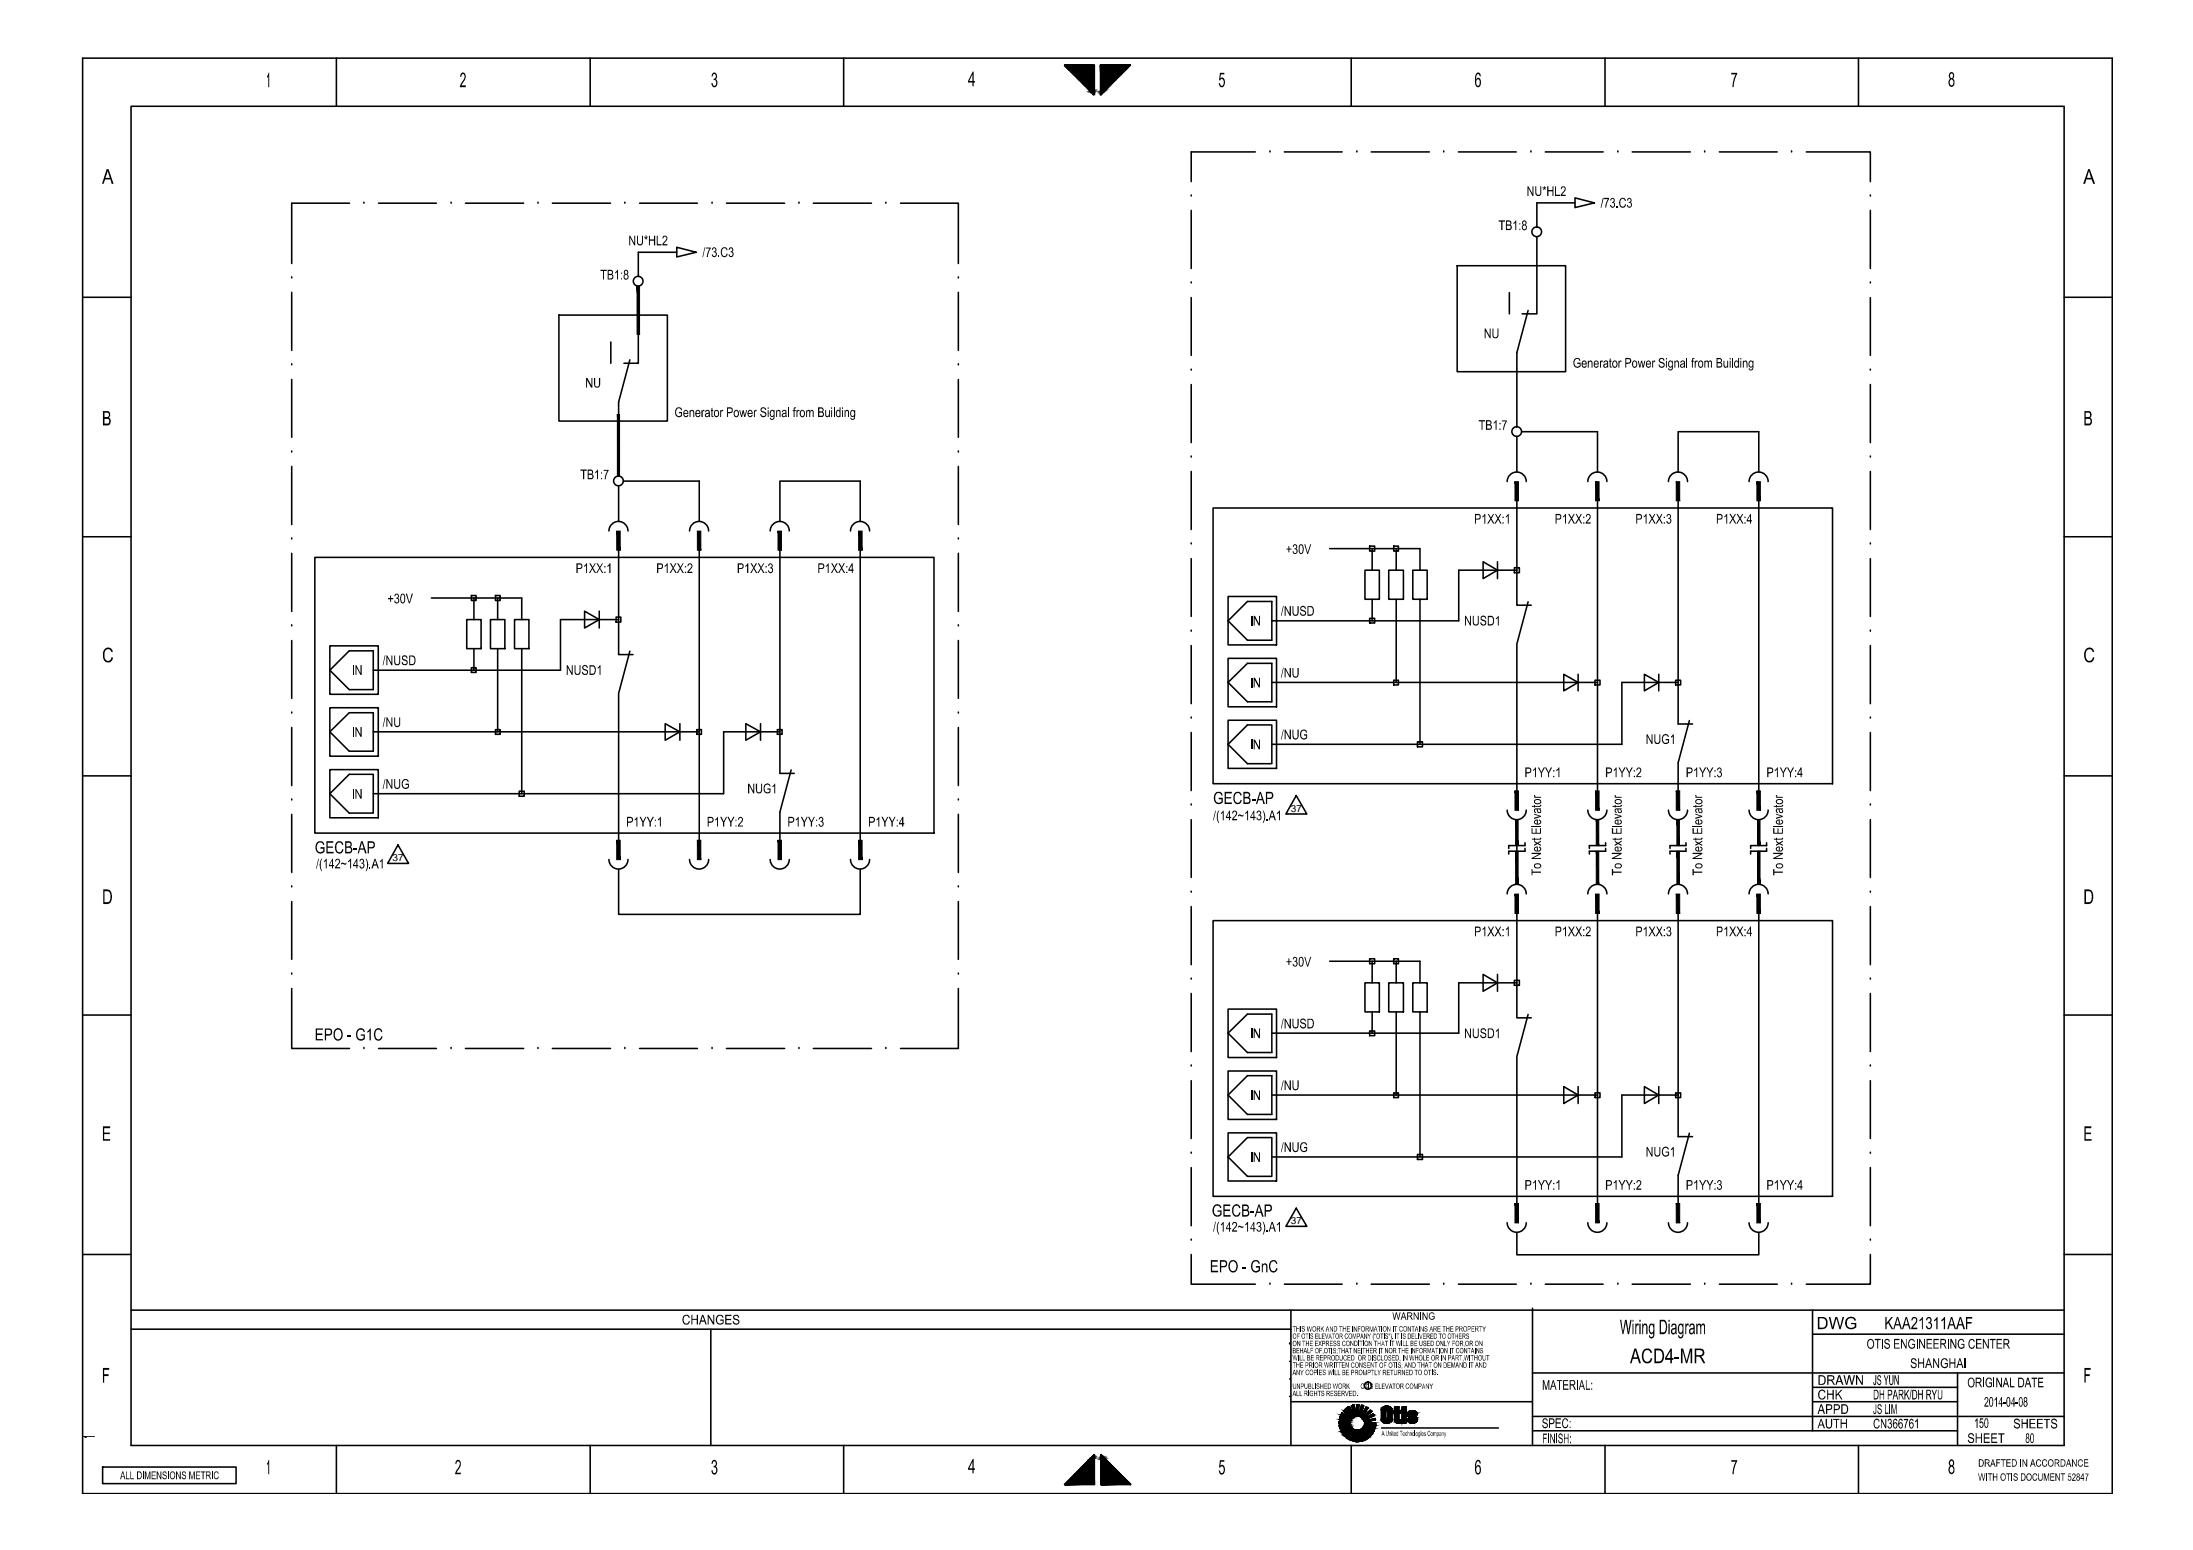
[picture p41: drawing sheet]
<svg xmlns="http://www.w3.org/2000/svg" width="297mm" height="210mm" viewBox="0 0 297 210" stroke-linecap="round" stroke-linejoin="round" font-family="sans-serif">
<defs><g id="words">
<g font-size="1.4">
<text x="174.9" y="109.9">37</text>
<text x="53.2" y="116.6">37</text>
<text x="174.9" y="165.8">37</text>
</g>
</g></defs>
<!-- layer: 1 -->
<g fill="none" stroke="#000" stroke-width=".21">
<path d="M86.5 38.7v10.5h-2M91.7 33.5l2.6 .7-2.6 .6zM91.7 34.2h-5.2v3.2M197.4 36h14.7v14.3h-14.7zM204.4 39.6v2.9M208.2 32v10.5h-2M213.3 26.8l2.7 .7-2.7 .6zM213.3 27.5h-5.1v3.2M75.7 42.7h14.7v14.3h-14.7zM82.7 46.3v2.9M85.3 48.7l-1.5 5.7v10.1M205.5 59.1v4.8"/>
<path d="M206.1 58.5h10.3v5.4M207 42l-1.5 5.8v10M42.6 75.5h83.9v37.3h-83.9zM83.8 74.5v14.1h1.9M83.8 65.8v4.8M84.4 65.2h10.3v5.4M85.1 71.9a1.29 1.29 0 0 0-1.3-1.3 1.29 1.29 0 0 0-1.3 1.3M94.7 74.5v39.3M96 71.9a1.29 1.29 0 0 0-1.3-1.3 1.29 1.29 0 0 0-1.3 1.3M105.6 70.6v-5.4h10.9v5.4M105.6 74.5v30.2h2M106.9 71.9a1.29 1.29 0 0 0-1.3-1.3 1.29 1.29 0 0 0-1.3 1.3"/>
<path d="M116.5 74.5v39.3M117.8 71.9a1.29 1.29 0 0 0-1.3-1.3 1.29 1.29 0 0 0-1.3 1.3M164.3 68.8h83.9v37.3h-83.9zM180.1 74.3h12.2v2.9M184.9 77.2h1.9v4h-1.9zM185.5 74h.7v.6h-.7zM185.9 74.3v2.9M188.1 77.2h2v4h-2zM188.8 74h.6v.6h-.6zM189.1 74.3v2.9M191.4 77.2h1.9v4h-1.9zM200.9 76.1l1.9 1.1-1.9 1.2z"/>
<path d="M202.8 76.1v2.3M205.1 76.9h.7v.7h-.7zM205.5 67.8v14.2h1.9M205.5 77.2h-7.9v6.9h-25.3M206.7 65.2a1.29 1.29 0 0 0-1.3-1.3 1.29 1.29 0 0 0-1.3 1.3M216.4 67.8v39.3M217.6 65.2a1.29 1.29 0 0 0-1.2-1.3 1.29 1.29 0 0 0-1.3 1.3M227.3 63.9v-5.4h10.9v5.4M227.3 67.8v30.2h1.9M228.6 65.2a1.29 1.29 0 0 0-1.3-1.3 1.29 1.29 0 0 0-1.3 1.3M238.2 67.8v39.3M239.5 65.2a1.29 1.29 0 0 0-1.3-1.3 1.29 1.29 0 0 0-1.3 1.3"/>
<path d="M44.7 87.5h6.5v6.5h-6.5zM44.7 95.8h6.5v6.6h-6.5zM44.7 99.1l2.6-2.6h3.3v5.2h-3.3zM47.3 88.1h3.3v5.3h-3.3l-2.6-2.6zM50.6 99.1h44.1M58.4 81h12.3v2.9M63.2 83.9h2v3.9h-2zM63.9 80.6h.6v.7h-.6zM63.9 90.4h.6v.7h-.6zM64.2 81v2.9M64.2 87.8v3M66.4 83.9h2v3.9h-2z"/>
<path d="M67.1 98.8h.6v.6h-.6zM67.1 80.6h.6v.7h-.6zM67.4 81v2.9M67.4 87.8v11.3M69.7 83.9h1.9v3.9h-1.9zM70.7 87.8v19.7M79.2 82.8l2 1.1-2 1.1zM81.2 82.8v2.2M83.5 83.6h.6v.6h-.6zM83.8 83.9h-7.9v6.9h-25.3M85.3 88.2l-1.5 5.7v19.9M90.1 98l2 1.1-2 1.1z"/>
<path d="M92.1 98v2.2M94.4 98.8h.6v.6h-.6zM101 98l2 1.1-2 1.1zM103 98v2.2M105.3 98.8h.6v.6h-.6zM105.6 99.1h-7.6v8.4h-47.4M166.3 80.8h6.6v6.5h-6.6zM166.3 89.2h6.6v6.5h-6.6zM166.3 97.5h6.6v6.6h-6.6zM166.3 92.4l2.7-2.6h3.3v5.2h-3.3zM169 98.2h3.3v5.2h-3.3l-2.7-2.6zM169 81.4h3.3v5.3h-3.3l-2.7-2.6z"/>
<path d="M172.3 92.4h44.1M185.5 83.7h.7v.7h-.7zM185.9 81.2v2.9M188.8 92.1h.6v.7h-.6zM189.1 81.2v11.2M192.3 81.2v19.6M207 81.5l-1.5 5.7v19.9M211.8 91.3l2 1.1-2 1.2zM213.8 91.3v2.3M216 92.1h.7v.7h-.7zM222.7 91.3l2 1.1-2 1.2zM224.7 91.3v2.3"/>
<path d="M227 92.1h.6v.7h-.6zM227.3 92.4h-7.6v8.4h-47.4M228.8 97.6l-1.5 5.7v3.8M44.7 104.2h6.5v6.5h-6.5zM47.3 104.9h3.3v5.2h-3.3l-2.6-2.6zM70.3 107.1h.7v.7h-.7zM82.5 116.4a1.29 1.29 0 0 0 1.3 1.3 1.29 1.29 0 0 0 1.3-1.3M83.8 117.7v6.1h32.7v-6.1M93.4 116.4a1.29 1.29 0 0 0 1.3 1.3 1.29 1.29 0 0 0 1.3-1.3M104.3 116.4a1.29 1.29 0 0 0 1.3 1.3 1.29 1.29 0 0 0 1.3-1.3M107.2 104.3l-1.6 5.7v3.8M115.2 116.4a1.29 1.29 0 0 0 1.3 1.3 1.29 1.29 0 0 0 1.3-1.3"/>
<path d="M192 100.5h.7v.6h-.7zM204.1 109.7a1.29 1.29 0 0 0 1.3 1.3 1.29 1.29 0 0 0 1.3-1.3M205.5 113.9v1.2M206.6 114.1v.4h-2.2v.4M206.6 114.9v.4h-2.2v.4M215.1 109.7a1.29 1.29 0 0 0 1.3 1.3 1.29 1.29 0 0 0 1.2-1.3M217.5 114.1v.4h-2.2v.4M217.5 114.9v.4h-2.2v.4M226 109.7a1.29 1.29 0 0 0 1.3 1.3 1.29 1.29 0 0 0 1.3-1.3M228.4 114.1v.4h-2.2v.4M228.4 114.9v.4h-2.2v.4M236.9 109.7a1.29 1.29 0 0 0 1.3 1.3 1.29 1.29 0 0 0 1.3-1.3"/>
<path d="M239.3 114.1v.4h-2.2v.4M239.3 114.9v.4h-2.2v.4M164.3 124.7h83.9v37.3h-83.9zM166.3 136.7h6.6v6.5h-6.6zM166.3 139.9l2.7-2.6h3.3v5.2h-3.3zM180.1 130.2h12.2v2.9M184.9 133.1h1.9v3.9h-1.9zM185.5 129.8h.7v.7h-.7zM185.5 139.6h.7v.7h-.7zM185.9 130.2v2.9M185.9 137v2.9M188.1 133.1h2v3.9h-2z"/>
<path d="M188.8 129.8h.6v.7h-.6zM189.1 130.2v2.9M189.1 137v11.3M191.4 133.1h1.9v3.9h-1.9zM192.3 137v19.7M200.9 132l1.9 1.1-1.9 1.1zM202.8 132v2.2M205.1 132.8h.7v.6h-.7zM205.5 123.7v14.1h1.9M205.5 133.1h-7.9v6.8h-25.3M206.7 121.1a1.29 1.29 0 0 0-1.3-1.3 1.29 1.29 0 0 0-1.3 1.3M207 137.4l-1.5 5.7v19.9"/>
<path d="M216.4 123.7v39.3M217.6 121.1a1.29 1.29 0 0 0-1.2-1.3 1.29 1.29 0 0 0-1.3 1.3M227.3 123.7v30.2h1.9M228.6 121.1a1.29 1.29 0 0 0-1.3-1.3 1.29 1.29 0 0 0-1.3 1.3M238.2 123.7v39.3M239.5 121.1a1.29 1.29 0 0 0-1.3-1.3 1.29 1.29 0 0 0-1.3 1.3M166.3 145h6.6v6.6h-6.6zM166.3 153.4h6.6v6.5h-6.6zM166.3 148.3l2.7-2.6h3.3v5.2h-3.3zM169 154.1h3.3v5.2h-3.3l-2.7-2.6zM172.3 148.3h44.1M188.8 148h.6v.6h-.6z"/>
<path d="M192 156.3h.7v.7h-.7zM211.8 147.2l2 1.1-2 1.1zM213.8 147.2v2.2M216 148h.7v.6h-.7zM222.7 147.2l2 1.1-2 1.1zM224.7 147.2v2.2M227 148h.6v.6h-.6zM227.3 148.3h-7.6v8.4h-47.4M228.8 153.5l-1.5 5.7v3.8M204.1 165.6a1.29 1.29 0 0 0 1.3 1.3 1.29 1.29 0 0 0 1.3-1.3M205.5 166.9v3h32.7v-3M215.1 165.6a1.29 1.29 0 0 0 1.3 1.3 1.29 1.29 0 0 0 1.2-1.3"/>
<path d="M226 165.6a1.29 1.29 0 0 0 1.3 1.3 1.29 1.29 0 0 0 1.3-1.3M236.9 165.6a1.29 1.29 0 0 0 1.3 1.3 1.29 1.29 0 0 0 1.3-1.3"/>
<circle cx="86.4" cy="38.1" r=".66"/>
<circle cx="208.1" cy="31.4" r=".66"/>
<circle cx="205.4" cy="58.4" r=".66"/>
<circle cx="83.8" cy="65.1" r=".66"/>
</g>
<!-- layer: 5 -->
<g fill="#000">
<path d="M81.3 36.5h.9v.2h-.4v1.1h-.1v-1.1h-.4zM83.6 36.5h.1v1.3h-.1v-1l-.3 .2v-.1zM85.2 31.9h.2l.5 1v-1h.1v1.3h-.1l-.5-1v1h-.2zM86.3 31.9h.1v.8a.3 .3 0 0 0 .3 .4 .3 .3 0 0 0 .3-.4v-.8h.1v.8a.42 .42 0 0 1-.4 .5 .42 .42 0 0 1-.4-.5zM87.4 31.9h.2l-.1 .2 .2-.1v.1l-.1 .1 .1 .1-.1 .1-.1-.1-.1 .1h-.1l.1-.2-.1-.1v-.1l.2 .1zM87.9 31.9h.1v.5h.6v-.5h.1v1.3h-.1v-.6h-.6v.6h-.1zM89 31.9h.1v1.2h.5v.1h-.6zM89.8 32h.1a.38 .38 0 0 1 .5 .1 .38 .38 0 0 1-.2 .5l-.3 .5h.5v.1h-.7l.1-.3 .3-.3a.31 .31 0 0 0 .2-.3 .31 .31 0 0 0-.2-.3l-.2 .1-.1 .2h-.1zM95.4 33.5h.1l-.3 1.3h-.1zM95.6 33.5h.7l-.4 .8v.5h-.2l.1-.3 .3-.8h-.5zM96.4 33.7a.34 .34 0 0 1 .6-.1 .34 .34 0 0 1-.1 .5 .36 .36 0 0 1 .1 .6 .36 .36 0 0 1-.6-.2l.1-.1a.23 .23 0 0 0 .2 .3 .23 .23 0 0 0 .3-.2 .23 .23 0 0 0-.2-.3h-.1v-.2a.19 .19 0 0 0 .2-.1 .19 .19 0 0 0-.2-.2 .19 .19 0 0 0-.2 .2l-.1-.1zM97.3 34.6h.1v.2h-.1z"/>
<path d="M97.7 33.7a.43 .43 0 0 1 .5-.2 .43 .43 0 0 1 .3 .4h-.1a.31 .31 0 0 0-.4-.3 .31 .31 0 0 0-.2 .4v.2a.33 .33 0 0 0 .3 .5 .33 .33 0 0 0 .3-.4l.2 .1-.2 .3a.53 .53 0 0 1-.6 0 .53 .53 0 0 1-.2-.6zM98.8 33.6a.32 .32 0 0 1 .4 0 .32 .32 0 0 1 0 .5 .37 .37 0 0 1 .1 .6 .37 .37 0 0 1-.6-.2l.1-.1a.23 .23 0 0 0 .2 .3 .23 .23 0 0 0 .3-.2 .23 .23 0 0 0-.2-.3h-.2v-.2a.21 .21 0 0 0 .3-.2 .21 .21 0 0 0-.3-.1l-.1 .2-.1-.1zM203 29.8h.8v.2h-.3v1.2h-.2v-1.2h-.3zM205.3 29.8h.1v1.4h-.2v-1.1l-.2 .3v-.2zM206.9 25.2h.1l.6 1v-1h.1v1.3h-.1l-.6-1v1h-.1zM208 25.2h.1v.8a.29 .29 0 0 0 .3 .4 .29 .29 0 0 0 .2-.4v-.8h.2v.8a.42 .42 0 0 1-.4 .5 .42 .42 0 0 1-.4-.5zM209 25.3v.1a.11 .11 0 0 0 .2-.1 .11 .11 0 0 0-.1-.1h.1a.11 .11 0 0 0 0 .2 .11 .11 0 0 0 .2-.1v.1l-.2 .1 .2 .2h-.1l-.1-.1-.1 .1h-.1l.1-.2-.2-.1zM209.6 25.2h.1v.5h.6v-.5h.1v1.3h-.1v-.6h-.6v.6h-.1zM210.6 25.2h.1v1.2h.6v.1h-.7zM211.5 25.3a.39 .39 0 0 1 .5 .1 .39 .39 0 0 1-.1 .6l-.3 .4h.5v.1h-.7v-.2l.4-.3a.32 .32 0 0 0 .1-.4 .32 .32 0 0 0-.2-.2h-.1v.2h-.2zM217.1 26.8h.1l-.3 1.4h-.1zM217.3 26.8h.6l-.3 .7v.6h-.2v-.3l.4-.8h-.5z"/>
<path d="M218.2 26.9a.32 .32 0 0 1 .5 0 .32 .32 0 0 1-.1 .5 .37 .37 0 0 1 .1 .6 .37 .37 0 0 1-.6-.2l.1-.1a.24 .24 0 0 0 .3 .3 .24 .24 0 0 0 .1-.4l-.3-.1 .1-.2a.19 .19 0 0 0 .2-.1 .19 .19 0 0 0-.1-.2 .19 .19 0 0 0-.3 .1v.1l-.1-.1zM219 27.9h.1v.2h-.1zM219.5 26.9l.1-.1a.4 .4 0 0 1 .6 .4h-.1a.33 .33 0 0 0-.4-.3 .33 .33 0 0 0-.2 .5 .34 .34 0 0 0 .1 .5 .34 .34 0 0 0 .5-.1v-.2l.1 .1a.45 .45 0 0 1-.5 .4 .45 .45 0 0 1-.4-.5v-.5zM220.4 27a.33 .33 0 0 1 .5-.1 .33 .33 0 0 1 0 .5 .36 .36 0 0 1 0 .7 .36 .36 0 0 1-.5-.3l.1-.1a.24 .24 0 0 0 .3 .2 .24 .24 0 0 0 0-.4h-.2v-.2a.2 .2 0 0 0 .3 0 .2 .2 0 0 0-.1-.3 .2 .2 0 0 0-.3 .1v.1l-.1-.1zM79.4 51.2h.2l.5 1v-1h.1v1.3h-.1l-.6-1v1h-.1zM80.4 51.2h.2v.7a.29 .29 0 0 0 .3 .5 .29 .29 0 0 0 .2-.5v-.7h.2v.8a.43 .43 0 0 1-.5 .5 .43 .43 0 0 1-.4-.6zM91.6 55.3l.2-.1a.42 .42 0 0 1 .6 .3h-.1a.37 .37 0 0 0-.5-.1 .37 .37 0 0 0-.2 .4v.1a.4 .4 0 0 0 .2 .4 .4 .4 0 0 0 .5-.1v-.2h-.3v-.2h.4v.5l-.2 .1a.57 .57 0 0 1-.6-.1 .57 .57 0 0 1-.1-.6zM93.4 55.5h.1v.2a.28 .28 0 0 1 .4-.2 .28 .28 0 0 1 .1 .4v.6h-.1v-.6a.2 .2 0 0 0-.2-.2 .2 .2 0 0 0-.2 .3v.5h-.1zM95 55.5h.1v.2l.2-.2h.1v.2l-.2 .1v.7h-.2zM96.4 55.3l.1-.1v.3h.1v.2h-.1v.6h.1v.2l-.2-.1v-.7h-.1zM97.6 55.5h.1v.2l.1-.2h.2l-.1 .2h-.1l-.1 .1v.7h-.1zM100.1 55.5h.2l.1 .8 .2-.8h.1l.2 .8 .2-.8h.1l-.3 1h-.1l-.1-.7-.2 .7h-.1z"/>
<path d="M102.1 55.5h.1v.2l.1-.2h.2v.2l-.3 .1v.7h-.1zM103.1 55.3a.38 .38 0 0 1 .4-.1 .38 .38 0 0 1 .3 .3h-.2a.23 .23 0 0 0-.3-.2 .23 .23 0 0 0 0 .4h.1a.4 .4 0 0 1 .4 .4 .4 .4 0 0 1-.3 .4 .4 .4 0 0 1-.5-.3v-.2l.1 .1a.3 .3 0 0 0 .3 .2 .3 .3 0 0 0 .3-.2l-.3-.2a.39 .39 0 0 1-.3-.2 .39 .39 0 0 1 0-.4zM105.1 55.5h.1v.2a.28 .28 0 0 1 .4-.2 .28 .28 0 0 1 .1 .4v.6h-.1v-.6a.19 .19 0 0 0-.2-.2 .19 .19 0 0 0-.1 .3v.5h-.2zM106.7 55.2h.2v1.3h-.2zM107.5 55.2h.3v.1a.15 .15 0 0 0-.2 .1 .15 .15 0 0 0 0 .1h.2v.2h-.2v.8h-.1v-.8h-.1v-.2h.1zM107.9 55.5h.1v.2l.1-.2h.2v.2h-.2l-.1 .1v.7h-.1zM109.2 55.5h.1v.2a.24 .24 0 0 1 .2-.2 .24 .24 0 0 1 .2 .2 .25 .25 0 0 1 .4-.2 .25 .25 0 0 1 .1 .3v.7h-.1v-.6a.18 .18 0 0 0-.2-.2 .18 .18 0 0 0-.2 .2v.6h-.1v-.6a.17 .17 0 0 0-.2-.2 .17 .17 0 0 0-.1 .3v.5h-.1zM111.8 55.5h.1v.5a.19 .19 0 0 0 .1 .3 .19 .19 0 0 0 .2-.2l.1-.6h.1v1h-.1v-.2a.28 .28 0 0 1-.4 .2 .28 .28 0 0 1-.1-.4zM112.9 55.2h.1v1.3h-.1zM114.4 55.5h.1v.2a.28 .28 0 0 1 .3-.2 .28 .28 0 0 1 .2 .4v.6h-.1v-.6a.19 .19 0 0 0-.3-.2 .19 .19 0 0 0-.1 .3v.5h-.1zM200.3 56.9h.8v.2h-.3v1.1h-.1v-1.1h-.4zM201.1 44.5h.1l.6 1v-1h.1v1.3h-.1l-.6-1v1h-.1z"/>
<path d="M202.6 56.9h.1v1.3h-.1v-1l-.3 .2v-.2zM202.2 44.5h.1v.8a.3 .3 0 0 0 .3 .4 .3 .3 0 0 0 .2-.4v-.8h.2v.8a.42 .42 0 0 1-.5 .5 .42 .42 0 0 1-.3-.5zM203.4 56.9h.7l-.3 .9-.1 .4h-.1v-.2l.3-.9h-.5zM213.2 48.7a.43 .43 0 0 1 .5-.2 .43 .43 0 0 1 .4 .4h-.2a.32 .32 0 0 0-.3-.3 .32 .32 0 0 0-.3 .4 .44 .44 0 0 0 .1 .6 .44 .44 0 0 0 .6-.1v-.2h-.4v-.2h.5v.5l-.2 .1a.56 .56 0 0 1-.6-.1 .56 .56 0 0 1-.2-.6zM215.1 48.9h.1v.1a.28 .28 0 0 1 .4-.2 .28 .28 0 0 1 .1 .4v.6h-.1v-.6a.17 .17 0 0 0-.2-.2 .17 .17 0 0 0-.2 .2v.6h-.1zM216.7 48.9h.1v.1l.1-.2 .2 .1v.1h-.2l-.1 .1v.7h-.1zM218 48.6l.2-.1v.4h.1v.1h-.1v.6l.1 .2-.3-.1v-.7h-.1zM219.2 48.9h.1v.1l.2-.2 .1 .1v.1h-.2l-.1 .2v.6h-.1zM221.8 48.9h.2l.1 .7 .2-.7h.1l.2 .7 .1-.7h.2l-.3 .9h-.1l-.2-.7-.1 .7h-.1zM223.8 48.9h.1v.1l.1-.2 .2 .1v.1h-.2l-.1 .1v.7h-.1zM224.8 48.6l.1-.1a.37 .37 0 0 1 .4 0 .37 .37 0 0 1 .1 .4h-.1a.23 .23 0 0 0-.2-.3 .23 .23 0 0 0-.2 .3 .23 .23 0 0 0 .3 .1v.1a.41 .41 0 0 1 .2 .5 .41 .41 0 0 1-.5 .2 .41 .41 0 0 1-.3-.4h.2a.3 .3 0 0 0 .3 .3 .3 .3 0 0 0 .3-.3l-.3-.2a.39 .39 0 0 1-.4-.2 .39 .39 0 0 1 .1-.4zM226.8 48.9h.1v.1a.24 .24 0 0 1 .3-.2 .24 .24 0 0 1 .2 .3v.7h-.1v-.6a.2 .2 0 0 0-.2-.2 .2 .2 0 0 0-.2 .1v.7h-.1z"/>
<path d="M228.4 48.5h.1v1.3h-.1zM229.2 48.6l.3-.1v.1l-.2 .1v.2h.2v.1h-.2v.8h-.1v-.8h-.1zM229.5 48.9h.2v.1l.1-.2 .2 .1-.1 .1h-.2v.8h-.2zM230.9 48.9h.1v.1l.1-.1 .2-.1 .1 .2a.25 .25 0 0 1 .3-.2 .25 .25 0 0 1 .2 .3v.7h-.2v-.6a.16 .16 0 0 0-.1-.2 .16 .16 0 0 0-.1 .2v.6h-.2v-.6a.18 .18 0 0 0-.1-.3 .18 .18 0 0 0-.2 .3v.6h-.1zM233.4 48.9h.2v.5a.2 .2 0 0 0 0 .2 .2 .2 0 0 0 .3 0v-.7h.2v.9h-.2v-.1a.28 .28 0 0 1-.3 .1 .28 .28 0 0 1-.2-.4zM234.6 48.5h.1v1.3h-.1zM236.1 48.9h.1v.1a.28 .28 0 0 1 .3-.1 .28 .28 0 0 1 .2 .3v.6h-.1l-.1-.6a.18 .18 0 0 0-.1-.3 .18 .18 0 0 0-.2 .3v.6h-.1zM78.6 63.6h.9v.2h-.4v1.1h-.1v-1.1h-.4zM79.4 76.3h.1v1.3h-.1v-1l-.3 .2v-.2l.2-.1zM79.8 76.3h.2l.3 .5 .3-.5h.1l-.4 .6 .4 .7h-.1l-.3-.6-.4 .6h-.1l.4-.7zM80.8 76.3h.2l.3 .5 .2-.5h.2l-.4 .6 .4 .7h-.2l-.2-.6-.4 .6h-.2l.5-.7zM80.9 63.6h.1v1.3h-.1v-1l-.3 .2v-.2z"/>
<path d="M81.8 63.6h.6l-.3 .8v.5h-.2v-.3l.4-.8h-.5zM82.6 76.3h.1v1.3h-.2v-1l-.2 .2v-.2zM90.3 76.3h.1v1.3h-.1v-1l-.3 .2v-.2l.2-.1zM90.7 76.3h.2l.3 .5 .3-.5h.1l-.4 .6 .5 .7h-.2l-.3-.6-.3 .6h-.2l.4-.7zM91.7 76.3h.2l.3 .5 .3-.5h.1l-.4 .6 .4 .7h-.1l-.3-.6-.4 .6h-.1l.4-.7zM93.2 76.4a.39 .39 0 0 1 .6 0 .39 .39 0 0 1-.2 .6l-.3 .4h.5v.2h-.7v-.3l.4-.3a.27 .27 0 0 0 .2-.4 .27 .27 0 0 0-.4-.1l-.1 .2h-.1zM101.2 76.3h.2v1.3h-.2v-1l-.3 .2v-.2l.2-.1zM101.7 76.3h.1l.3 .5 .3-.5h.1l-.3 .6 .4 .7h-.2l-.3-.6-.3 .6h-.2l.4-.7zM102.6 76.3h.2l.3 .5 .3-.5h.1l-.4 .6 .5 .7h-.2l-.3-.6-.3 .6h-.2l.4-.7zM104.1 76.4a.33 .33 0 0 1 .5 0 .33 .33 0 0 1-.1 .5 .36 .36 0 0 1 .1 .6 .36 .36 0 0 1-.6-.2l.2-.1a.23 .23 0 0 0 .2 .3 .23 .23 0 0 0 .2-.2 .23 .23 0 0 0-.1-.3h-.2v-.2a.2 .2 0 0 0 .3-.1 .2 .2 0 0 0-.2-.3 .2 .2 0 0 0-.2 .3l-.2-.1zM112.2 76.3v1.3h-.1v-1l-.2 .2v-.2zM112.6 76.3h.1l.3 .5 .3-.5h.2l-.4 .6 .4 .7h-.2l-.3-.6-.3 .6h-.2l.5-.7z"/>
<path d="M113.6 76.3h.1l.3 .5 .3-.5h.1l-.3 .6 .4 .7h-.2l-.3-.6-.3 .6h-.2l.4-.7zM174.5 74h.1v.3h.3v.1h-.3v.4h-.1v-.4h-.2v-.1h.2zM175.2 73.7a.32 .32 0 0 1 .5 .2 .32 .32 0 0 1-.1 .4 .37 .37 0 0 1 .1 .6 .37 .37 0 0 1-.6-.2l.1-.1a.24 .24 0 0 0 .3 .3 .24 .24 0 0 0 .1-.4l-.3-.1 .1-.1a.2 .2 0 0 0 .2-.2 .2 .2 0 0 0-.1-.2 .2 .2 0 0 0-.3 .1v.1l-.1-.1zM176.7 73.7h.1l.3 1.2 .4-1.2h.1l-.4 1.3h-.1zM200.8 69.9l.4-.3v1.3h-.1v-1l-.3 .2zM201.5 69.6h.1l.3 .5 .3-.5h.2l-.4 .6 .4 .7h-.2l-.3-.5-.3 .5h-.2l.5-.7zM202.5 69.6h.1l.3 .5 .3-.5h.1l-.3 .6 .4 .7h-.2l-.3-.5-.3 .5h-.2l.4-.7zM204 69.9l.4-.3v1.3h-.2v-1l-.2 .2zM212 69.6h.1v1.3h-.1v-1l-.3 .2v-.2zM212.4 69.6h.2l.3 .5 .3-.5h.1l-.3 .6 .3 .7h-.1l-.3-.5-.4 .5h-.1l.4-.7zM213.4 69.6h.1l.3 .5 .3-.5h.2l-.4 .6 .4 .7h-.2l-.3-.5-.3 .5h-.2l.5-.7zM214.9 69.7a.38 .38 0 0 1 .5 .1 .38 .38 0 0 1-.1 .5l-.4 .4h.5v.2h-.6l.1-.3 .2-.3a.31 .31 0 0 0 .2-.3 .31 .31 0 0 0-.2-.3l-.2 .3h-.1z"/>
<path d="M222.9 69.6h.1v1.3h-.1v-1l-.3 .2v-.2zM223.3 69.6h.2l.3 .5 .3-.5h.1l-.3 .6 .4 .7h-.2l-.3-.5-.4 .5h-.1l.4-.7zM224.3 69.6h.2l.3 .5 .3-.5h.1l-.4 .6 .4 .7h-.1l-.3-.5-.4 .5h-.1l.4-.7zM225.8 69.7a.32 .32 0 0 1 .5 0 .32 .32 0 0 1-.1 .5 .37 .37 0 0 1 .1 .6 .37 .37 0 0 1-.6-.2h.1a.24 .24 0 0 0 .4 .2 .24 .24 0 0 0 0-.4l-.3-.1 .1-.2a.2 .2 0 0 0 .3-.1 .2 .2 0 0 0-.2-.2 .2 .2 0 0 0-.2 .1v.1l-.2-.1zM233.6 69.9l.3-.3v1.3h-.1v-1l-.2 .2zM234.2 69.6h.2l.3 .5 .3-.5h.1l-.3 .6 .4 .7h-.2l-.3-.5-.3 .5h-.2l.4-.7zM235.2 69.6h.2l.3 .5 .3-.5h.1l-.3 .6 .3 .7h-.1l-.3-.5-.4 .5h-.1l.4-.7zM47.8 90.1h.1v1.3h-.1zM47.8 98.5h.1v1.3h-.1zM48.1 90.1h.2l.5 1v-1h.2v1.3h-.2l-.5-1v1h-.2zM48.1 98.5h.2l.5 1v-1h.2v1.3h-.2l-.5-1v1h-.2zM52.1 88.7h.1l-.3 1.4h-.1z"/>
<path d="M52.1 97.1h.1l-.3 1.4h-.1zM52.3 88.8h.2l.5 1v-1h.1v1.3h-.1l-.5-1.1v1.1h-.2zM52.3 97.2h.2l.5 1v-1h.1v1.2h-.1l-.5-1v1h-.2zM52.8 80.6h.2v.4h.3v.2h-.3v.3h-.2v-.3h-.3v-.2h.3zM53.4 80.6a.32 .32 0 0 1 .5-.1 .32 .32 0 0 1 0 .5 .39 .39 0 0 1 .2 .5 .39 .39 0 0 1-.4 .2l-.3-.1v-.2l.1-.1a.24 .24 0 0 0 .4 .2 .24 .24 0 0 0 0-.4h-.2v-.2a.2 .2 0 0 0 .2 0 .2 .2 0 0 0-.1-.3 .2 .2 0 0 0-.2 0l-.1 .2-.1-.1zM53.4 88.8h.1v.7a.3 .3 0 0 0 .3 .5 .3 .3 0 0 0 .3-.5v-.7h.1v.8a.42 .42 0 0 1-.5 .5 .42 .42 0 0 1-.3-.6zM53.4 97.2h.1v.7a.3 .3 0 0 0 .3 .4 .3 .3 0 0 0 .3-.4v-.7h.1v.8a.42 .42 0 0 1-.5 .5 .42 .42 0 0 1-.3-.6zM54.5 88.9a.44 .44 0 0 1 .4-.1 .44 .44 0 0 1 .3 .4h-.2a.22 .22 0 0 0-.1-.3 .22 .22 0 0 0-.3 .1 .22 .22 0 0 0 .2 .3 .41 .41 0 0 1 .4 .5 .41 .41 0 0 1-.4 .3 .41 .41 0 0 1-.4-.4l.1-.1a.27 .27 0 0 0 .3 .4 .27 .27 0 0 0 .2-.4l-.2-.1a.38 .38 0 0 1-.3-.6zM55 80.4h.1l.3 1.2 .4-1.2h.1l-.4 1.3h-.1zM76.8 90.1h.1l.5 1v-1h.2v1.3h-.2l-.5-1v1h-.1zM77.8 90.1h.1v.7a.3 .3 0 0 0 .3 .5 .3 .3 0 0 0 .3-.5v-.7h.1v.7a.42 .42 0 0 1-.4 .6 .42 .42 0 0 1-.4-.6zM78.9 90.2a.4 .4 0 0 1 .5-.1 .4 .4 0 0 1 .2 .4h-.1a.23 .23 0 0 0-.2-.3 .23 .23 0 0 0-.3 .2 .23 .23 0 0 0 .3 .2 .4 .4 0 0 1 .3 .5 .4 .4 0 0 1-.5 .3 .4 .4 0 0 1-.3-.4h.2a.27 .27 0 0 0 .3 .3 .27 .27 0 0 0 .1-.5h-.1a.42 .42 0 0 1-.4-.6z"/>
<path d="M81 90.4l.3-.3v1.3h-.1v-1l-.2 .2zM169.4 83.4h.2v1.3h-.2zM169.4 91.8h.2v1.3h-.2zM169.8 83.4h.2l.5 1.1v-1.1h.2v1.3h-.2l-.6-1v1h-.1zM169.8 91.8h.2l.5 1v-1h.2v1.3h-.2l-.6-1v1h-.1zM173.8 82h.1l-.3 1.4h-.1zM173.8 90.4h.1l-.3 1.4h-.1zM174 82.1h.1l.6 1v-1h.2v1.3h-.2l-.6-1.1v1.1h-.1zM174 90.5h.1l.6 1v-1h.2v1.2h-.2l-.6-1v1h-.1zM175.1 82.1h.1v.7a.28 .28 0 0 0 .2 .4 .28 .28 0 0 0 .3-.3v-.8h.2v.9a.41 .41 0 0 1-.5 .4 .41 .41 0 0 1-.3-.6zM175.1 90.5h.1v.7a.32 .32 0 0 0 .1 .3 .32 .32 0 0 0 .4 .1v-.1v-1h.2v.7a.44 .44 0 0 1-.2 .5 .44 .44 0 0 1-.6-.2zM175.1 98.8h.1v.8a.29 .29 0 0 0 .2 .3 .29 .29 0 0 0 .3-.1v-1h.2v.9a.44 .44 0 0 1-.5 .5 .44 .44 0 0 1-.3-.6z"/>
<path d="M176.1 82.3a.4 .4 0 0 1 .5-.3 .4 .4 0 0 1 .3 .4l-.1 .1a.23 .23 0 0 0-.3-.3 .23 .23 0 0 0-.1 .4 .43 .43 0 0 1 .5 .3 .43 .43 0 0 1-.2 .5 .46 .46 0 0 1-.6-.4l.1-.1a.27 .27 0 0 0 .3 .4 .27 .27 0 0 0 .2-.5h-.1a.45 .45 0 0 1-.5-.5zM176.2 99l.2-.2a.42 .42 0 0 1 .7 .4h-.2a.37 .37 0 0 0-.5-.2 .37 .37 0 0 0-.2 .5 .39 .39 0 0 0 .3 .4 .39 .39 0 0 0 .4 0v-.3h-.3v-.2h.5v.5l-.2 .1a.6 .6 0 0 1-.7-.1 .6 .6 0 0 1 0-.8zM198.4 83.4h.2l.5 1v-1h.1v1.3h-.1l-.5-1v1h-.2zM199.5 83.4h.1v.8a.3 .3 0 0 0 .3 .4 .3 .3 0 0 0 .3-.4v-.8h.1v.8a.42 .42 0 0 1-.4 .5 .42 .42 0 0 1-.4-.5zM200.6 83.5a.42 .42 0 0 1 .4-.1 .42 .42 0 0 1 .3 .4h-.1a.26 .26 0 0 0-.3-.3 .26 .26 0 0 0-.2 .3l.3 .1a.4 .4 0 0 1 .3 .5 .4 .4 0 0 1-.5 .3 .4 .4 0 0 1-.3-.4h.1a.27 .27 0 0 0 .3 .3 .27 .27 0 0 0 .2-.4l-.2-.1a.4 .4 0 0 1-.3-.2 .4 .4 0 0 1 0-.4zM202.9 83.4h.1v1.3h-.1v-1l-.3 .2v-.2zM224.1 99.4h.1v.8a.3 .3 0 0 0 .3 .4 .3 .3 0 0 0 .3-.4v-.8h.1v.8a.42 .42 0 0 1-.4 .6 .42 .42 0 0 1-.4-.6zM43.1 116.3h.1l-.3 1.3h-.1zM42.9 114.2a.54 .54 0 0 1 .6-.3 .54 .54 0 0 1 .4 .5h-.2a.41 .41 0 0 0-.4-.3 .41 .41 0 0 0-.4 .5l.1 .5a.46 .46 0 0 0 .8 .1v-.3h-.4v-.2h.6v.7l-.3 .1-.3 .1-.3-.1-.2-.2-.2-.3zM43.5 116.3h.2l-.3 .5v.7l.3 .5h-.2l-.1-.4-.1-.4v-.4zM44.2 113.9h.9v.2h-.7v.5h.7v.2h-.7v.6h.8v.2h-1zM43.9 116.6l.4-.3v1.3h-.2v-1l-.2 .2z"/>
<path d="M45.5 116.4a.35 .35 0 0 1 .5 0 .35 .35 0 0 1-.1 .5l-.3 .5h.5v.2h-.7l.1-.3 .3-.4a.26 .26 0 0 0 .1-.3 .26 .26 0 0 0-.1-.2h-.2l-.1 .3h-.1zM46.2 116.9l.2-.1 .4 .1 .1-.1v.2l-.3 .1-.2-.1-.2 .1zM45.5 114.2v-.1a.54 .54 0 0 1 .6-.2 .54 .54 0 0 1 .4 .5h-.2a.4 .4 0 0 0-.5-.3 .4 .4 0 0 0-.2 .5v.3a.41 .41 0 0 0 .3 .5 .41 .41 0 0 0 .5-.4l.1 .1a.57 .57 0 0 1-.7 .5 .57 .57 0 0 1-.4-.7v-.3zM47.4 116.3h.2v1.3h-.2v-1l-.3 .2v-.2l.2-.1zM47.8 106.8h.1v1.4h-.1zM47.9 114.9h.5v.2h-.5zM48.1 106.8h.2l.5 1.1v-1.1h.2v1.4h-.2l-.5-1.1v1.1h-.2zM48.8 116.4a.32 .32 0 0 1 .4 0 .32 .32 0 0 1 0 .5 .4 .4 0 0 1 .1 .5 .4 .4 0 0 1-.5 .2l-.1-.3 .1-.1a.22 .22 0 0 0 .3 .3 .22 .22 0 0 0 .1-.3l-.1-.2h-.1v-.2a.19 .19 0 0 0 .2-.1 .19 .19 0 0 0-.2-.2 .19 .19 0 0 0-.2 .2l-.1-.1zM49.5 116.3h.2l.2 .7-.1 .5-.2 .5h-.1l.2-.5v-.7zM50.1 117.4h.1v.2h-.1zM52.1 105.5h.1l-.3 1.3h-.1zM51.7 116.3h.1v1.3h-.1v-1l-.3 .2v-.2z"/>
<path d="M52.3 105.5h.2l.5 1.1v-1.1h.1v1.3h-.1l-.5-1v1h-.2zM53.4 105.5h.1v.8a.3 .3 0 0 0 .3 .4 .3 .3 0 0 0 .3-.4v-.8h.1v.8a.42 .42 0 0 1-.5 .5 .42 .42 0 0 1-.3-.5zM54.5 105.7h.1a.42 .42 0 0 1 .4-.2 .42 .42 0 0 1 .3 .4h-.1a.32 .32 0 0 0-.3-.3 .32 .32 0 0 0-.3 .4l-.1 .2a.43 .43 0 0 0 .2 .4 .43 .43 0 0 0 .5 0l.1-.3h-.4v-.2h.5v.5l-.4 .2a.73 .73 0 0 1-.5-1.1zM86.2 110.6h.1v1.3h-.1v-1l-.2 .2v-.1zM86.6 110.6h.2l.3 .7 .3-.7h.2l-.4 .8v.5h-.2v-.5zM87.6 110.6h.2l.3 .7 .3-.7h.2l-.4 .8v.5h-.2v-.5zM89.4 110.6h.1v1.3h-.1v-1l-.3 .2v-.1zM97.2 110.6h.1v1.3h-.2v-1l-.2 .2v-.1zM97.6 110.6h.1l.3 .7 .4-.7h.1l-.4 .8v.5h-.2v-.5zM98.5 110.6h.2l.3 .7 .3-.7h.2l-.4 .8v.5h-.2v-.5zM100 110.7a.4 .4 0 0 1 .6 .2 .4 .4 0 0 1-.2 .5l-.3 .4h.5v.1h-.7l.1-.2 .3-.4a.29 .29 0 0 0 .2-.3 .29 .29 0 0 0-.2-.3l-.2 .1v.2h-.1zM101.3 106.1h.2l.5 1v-1h.2v1.3h-.2l-.5-1v1h-.2z"/>
<path d="M102.4 106.1h.1v.8a.3 .3 0 0 0 .3 .4 .3 .3 0 0 0 .3-.4v-.8h.1v.8a.43 .43 0 0 1-.4 .5 .43 .43 0 0 1-.4-.5zM103.6 106.3l.1-.1a.42 .42 0 0 1 .7 .3h-.2a.35 .35 0 0 0-.4-.2 .35 .35 0 0 0-.2 .4v.1a.38 .38 0 0 0 .2 .5 .38 .38 0 0 0 .4-.2v-.2h-.3v-.1h.5v.5l-.3 .1a.6 .6 0 0 1-.7-.8zM104.6 106.4l.4-.3v1.3h-.1v-1l-.2 .2zM108.1 110.6h.1v1.3h-.2v-1l-.2 .2v-.1zM108.5 110.6h.1l.3 .7 .4-.7h.1l-.4 .8v.5h-.1v-.5zM109.4 110.6h.2l.3 .7 .4-.7h.1l-.4 .8v.5h-.2v-.5zM110.9 110.8a.32 .32 0 0 1 .5-.1 .32 .32 0 0 1 0 .5 .36 .36 0 0 1 .1 .6 .36 .36 0 0 1-.6-.2h.1a.23 .23 0 0 0 .4 .2 .23 .23 0 0 0 0-.4l-.3-.1v-.1a.21 .21 0 0 0 .3-.2 .21 .21 0 0 0-.2-.2 .21 .21 0 0 0-.2 .2h-.1zM119 110.6h.1v1.3h-.1v-1l-.3 .2v-.1zM119.4 110.6h.2l.3 .7 .3-.7h.1l-.4 .8v.5h-.1v-.5zM120.4 110.6h.1l.3 .7 .4-.7h.1l-.4 .8v.5h-.2v-.5zM164.6 109.8h.1l-.3 1.3h-.1zM164.6 107.4l.3-.2a.51 .51 0 0 1 .7 .5h-.1a.45 .45 0 0 0-.6-.2 .45 .45 0 0 0-.3 .5v.2a.48 .48 0 0 0 .3 .5 .48 .48 0 0 0 .6-.2v-.3h-.4v-.2h.5v.7l-.5 .2h-.2l-.3-.2-.2-.5z"/>
<path d="M165 109.8h.2l-.3 .5v.6l.3 .6h-.2l-.2-.6v-.6zM165.4 110.1l.3-.3v1.3h-.1v-1l-.2 .1zM165.9 107.2h.9v.2h-.8v.6h.8v.1h-.8v.6h.8v.2h-.9zM167 109.9a.36 .36 0 0 1 .5 0 .36 .36 0 0 1 0 .5l-.4 .5h.5v.2h-.8l.2-.4 .2-.2a.39 .39 0 0 0 .1-.6h-.2l-.1 .3h-.1zM167.7 110.4l.2-.1a.36 .36 0 0 0 .5 0v.2a.42 .42 0 0 1-.5-.1l-.2 .2zM167.2 107.4l.3-.2a.58 .58 0 0 1 .7 .5h-.2a.39 .39 0 0 0-.5-.3 .39 .39 0 0 0-.3 .5l.1 .4a.38 .38 0 0 0 .4 .4 .38 .38 0 0 0 .3-.4l.2 .1-.1 .3-.2 .1a.63 .63 0 0 1-.7-.1 .63 .63 0 0 1-.1-.7zM168.7 110.1l.4-.3v1.3h-.2v-1l-.2 .1zM169.4 100.2h.2v1.3h-.2zM169.6 108.2h.5v.2h-.5zM169.8 100.2h.2l.5 1v-1h.2v1.3h-.2l-.6-1.1v1.1h-.1zM170.3 109.9a.32 .32 0 0 1 .5 0 .32 .32 0 0 1-.1 .5 .37 .37 0 0 1 .1 .6 .37 .37 0 0 1-.6-.1v-.2h.1a.23 .23 0 0 0 .2 .2 .23 .23 0 0 0 .3-.1 .23 .23 0 0 0-.2-.3l-.2-.1v-.1a.2 .2 0 0 0 .3-.1 .2 .2 0 0 0-.1-.2 .2 .2 0 0 0-.2 0l-.1 .2-.1-.1zM171 109.8l.2 .1 .2 .5-.1 .6-.2 .5-.1-.1 .2-.4 .1-.6z"/>
<path d="M171.5 110.9h.2v.2h-.2zM173.2 109.8h.2v1.3h-.2v-1l-.3 .1v-.1zM173.8 98.8h.1l-.3 1.4h-.1zM174 98.8h.1l.6 1.1v-1.1h.2v1.3h-.2l-.6-1v1h-.1zM207.9 104l.1-.1v1.3h-.1v-1l-.2 .2v-.1zM207.4 113.6h.4v-.1h.1v.1l.9-.1-.1 .2h-.8v.1h-.1v-.1h-.3zM207.4 109.1h.4v-.1h.1v.1h.6l.1-.1h.2l-.1 .2-.8 .1h-.4zM208.3 103.9h.2l.3 .7 .3-.7h.2l-.5 .8v.5h-.1v-.5zM207.4 115.5h1.3v.2l-1 .5h1v.1h-1.3v-.1l1.1-.5h-1.1zM207.8 113.9l.5 .2 .4-.3v.2l-.3 .2 .3 .2v.2l-.4-.3-.5 .3v-.2l.3-.2-.3-.2zM207.4 112.1h.2v.7h.4v-.6h.1v.6h.5v-.7h.1v.8h-1.3zM207.8 110.2l.9 .3v.1l-.9 .3v-.2l.7-.2-.7-.2z"/>
<path d="M207.8 107.7h.2v.2h.7v.1h-.9h.1l-.1-.1zM207.4 117.7h.2v.3h1.1v.2h-1.1v.3h-.2zM207.4 111.8h1.3v.2h-1.3zM209.3 103.9h.1l.4 .7 .3-.7h.1l-.4 .8v.5h-.1v-.5zM211.1 103.9h.1v1.3h-.1v-1l-.3 .2v-.1zM218.8 104l.2-.1v1.3h-.2v-1l-.2 .2v-.2zM218.4 113.6h.3v-.1h.1v.1l.9-.1-.1 .2h-.8v.1h-.1v-.1h-.2zM218.4 109.1h.3v-.1h.1v.1h.7v-.1h.2l-.1 .2-.8 .1h-.3zM218.3 117.7h.2v.3h1.1v.2h-1.1v.3h-.2zM218.3 111.8h1.3v.2h-1.3zM219.2 103.9h.2l.3 .7 .3-.7h.2l-.4 .8v.5h-.2v-.5zM218.3 115.5h1.3v.2l-1 .5h1v.1h-1.3v-.1l1.1-.5h-1.1z"/>
<path d="M218.7 113.9l.5 .2 .4-.3v.2l-.3 .2 .3 .2v.2l-.4-.3-.5 .3v-.2l.3-.2-.3-.2zM218.3 112.1h.2v.7h.4v-.6h.1v.6h.5v-.7h.1v.8h-1.3zM218.7 110.2l.9 .3v.1l-.9 .3v-.2l.8-.2-.8-.2zM218.7 107.7h.2v.2h.7v.1h-.9h.1l-.1-.1zM220.2 103.9h.2l.3 .7 .3-.7h.2l-.5 .8v.5h-.1v-.5zM221.7 104.1a.35 .35 0 0 1 .6 0 .35 .35 0 0 1-.1 .5l-.4 .5h.5v.1h-.7v-.1l.4-.5a.31 .31 0 0 0 .2-.3 .31 .31 0 0 0-.3-.2l-.1 .2h-.2zM223 99.4h.2l.5 1.1v-1.1h.1v1.4h-.1l-.5-1.1v1.1h-.2zM225.2 99.6l.1-.1a.43 .43 0 0 1 .5-.1 .43 .43 0 0 1 .2 .4h-.1a.32 .32 0 0 0-.4-.2 .32 .32 0 0 0-.2 .3l-.1 .3a.41 .41 0 0 0 .3 .4 .41 .41 0 0 0 .4-.1v-.3h-.3v-.1h.5v.4l-.3 .3a.66 .66 0 0 1-.6-.4 .66 .66 0 0 1 0-.7zM226.6 99.4h.1v1.4h-.1v-1.1l-.3 .2v-.2zM229.5 104.3l.4-.4v1.3h-.1v-1l-.3 .2zM229.3 113.6h.3v-.1h.2v.1l.8-.1-.1 .2h-.7v.1h-.2v-.1h-.2zM229.3 109.1h.3v-.1h.2v.1h.6v-.1h.2v.2l-.8 .1h-.4z"/>
<path d="M230.1 103.9h.2l.3 .7 .3-.7h.2l-.4 .8v.5h-.1v-.5zM229.2 115.5h1.4v.2l-1.1 .5h1.1v.1h-1.4v-.1l1.1-.5h-1.1zM229.6 113.9l.5 .2 .5-.3v.2l-.4 .2 .4 .2v.2l-.5-.3-.5 .3v-.2l.4-.2-.4-.2zM229.2 112.1h.2v.7h.4v-.6h.2v.6h.4v-.7h.2v.8h-1.4zM229.6 110.2l1 .3v.1l-1 .3v-.2l.8-.2-.8-.2zM229.6 107.7h.2v.2h.8v.1h-1h.2l-.2-.2zM229.2 117.7h.2v.3h1.2v.2h-1.2v.3h-.2zM229.2 111.8h1.4v.2h-1.4zM231.1 103.9h.2l.3 .7 .3-.7h.2l-.4 .8v.5h-.2v-.5zM232.6 104.1a.33 .33 0 0 1 .5 0 .33 .33 0 0 1 0 .5 .36 .36 0 0 1 0 .6 .36 .36 0 0 1-.5-.3h.1a.23 .23 0 0 0 .3 .2 .23 .23 0 0 0 0-.4v-.1h-.2v-.1a.2 .2 0 0 0 .3-.1 .2 .2 0 0 0-.1-.3 .2 .2 0 0 0-.3 .1v.1h-.1zM240.7 103.9h.1v1.3h-.1v-1l-.3 .2v-.1zM240.2 113.6h.4v-.1h.1v.1l.8-.1-.1 .2h-.7v.1h-.1v-.1h-.3z"/>
<path d="M240.2 109.1h.4v-.1h.1v.1h.6l.1-.1h.1v.1l-.1 .2h-.7h-.4zM240.2 117.7h.1v.3h1.2v.2h-1.2v.3h-.1zM240.2 111.8h1.3v.2h-1.3zM241.1 103.9h.1l.3 .7 .4-.7h.1l-.4 .8v.5h-.1v-.5zM240.2 115.5h1.3v.2l-1 .5h1v.1h-1.3v-.1l1-.5h-1zM240.6 113.9l.4 .2 .5-.3v.2l-.4 .2 .4 .2v.2l-.5-.3-.4 .3v-.2l.3-.2-.3-.2zM240.2 112.1h.1v.7h.5v-.6h.1v.6h.5v-.7h.1v.8h-1.3zM240.6 110.2l.9 .3v.1l-.9 .3v-.2l.7-.2-.7-.2zM240.6 107.7h.1l.1 .2h.7v.1h-.9h.1l-.2-.2zM242 103.9h.2l.3 .7 .3-.7h.2l-.4 .8v.5h-.1v-.5zM173.8 137.9h.1l-.3 1.4h-.1zM174 138h.1l.6 1v-1h.2v1.3h-.2l-.6-1.1v1.1h-.1z"/>
<path d="M174.5 129.8h.1v.4h.3v.1h-.3v.4h-.1v-.4h-.2v-.1h.2zM175.1 129.7a.32 .32 0 0 1 .5 0 .32 .32 0 0 1 0 .5 .37 .37 0 0 1 0 .6 .37 .37 0 0 1-.5-.2l.1-.1a.24 .24 0 0 0 .3 .2 .24 .24 0 0 0 .1-.4h-.3l.1-.2a.19 .19 0 0 0 .2-.1 .19 .19 0 0 0-.1-.2 .19 .19 0 0 0-.3 .1h-.1zM175.1 138h.1v.7a.3 .3 0 0 0 .3 .4 .3 .3 0 0 0 .2-.4v-.7h.2v.7a.49 .49 0 0 1-.6 .6l-.2-.2v-.2zM176.2 138h.1a.38 .38 0 0 1 .4 0 .38 .38 0 0 1 .2 .3h-.1a.24 .24 0 0 0-.3-.2 .24 .24 0 0 0-.2 .3l.2 .1a.41 .41 0 0 1 .4 .4 .41 .41 0 0 1-.4 .4 .41 .41 0 0 1-.4-.4l.1-.1a.27 .27 0 0 0 .3 .3 .27 .27 0 0 0 .2-.4l-.2-.1a.37 .37 0 0 1-.4-.2 .37 .37 0 0 1 .1-.4zM176.7 129.6h.1l.3 1.1 .4-1.1h.1l-.4 1.3h-.1zM199.5 139.3h.1v.7a.29 .29 0 0 0 .3 .4 .29 .29 0 0 0 .3-.4v-.7h.1v.8a.42 .42 0 0 1-.5 .5 .42 .42 0 0 1-.3-.6zM200.8 125.8l.4-.3v1.3h-.1v-1l-.3 .1zM201.5 125.5h.1l.3 .5 .3-.5h.2l-.4 .6 .4 .7h-.2l-.3-.6-.3 .6h-.2l.5-.7zM202.5 125.5h.1l.3 .5 .3-.5h.1l-.3 .6 .4 .7h-.2l-.3-.6-.3 .6h-.2l.4-.7zM204.2 125.5h.2v1.3h-.2v-1l-.2 .1v-.1zM211.7 125.8l.4-.3v1.3h-.1v-1l-.2 .1zM212.4 125.5h.2l.3 .5 .3-.5h.1l-.3 .6 .3 .7h-.1l-.3-.6-.4 .6h-.1l.4-.7z"/>
<path d="M213.4 125.5h.1l.3 .5 .3-.5h.2l-.4 .6 .4 .7h-.2l-.3-.6-.3 .6h-.2l.5-.7zM214.9 125.6a.38 .38 0 0 1 .5 .1 .38 .38 0 0 1-.1 .5l-.4 .4h.5v.2h-.6l.1-.3 .2-.3a.31 .31 0 0 0 .2-.3 .31 .31 0 0 0-.2-.3h-.1l-.1 .3h-.1zM222.6 125.8l.4-.3v1.3h-.1v-1l-.2 .1zM223.3 125.5h.2l.3 .5 .3-.5h.1l-.3 .6 .4 .7h-.2l-.3-.6-.4 .6h-.1l.4-.7zM224.3 125.5h.2l.3 .5 .3-.5h.1l-.4 .6 .4 .7h-.1l-.3-.6-.4 .6h-.1l.4-.7zM225.9 125.5a.32 .32 0 0 1 .4 .1 .32 .32 0 0 1-.1 .5 .36 .36 0 0 1 .1 .6 .36 .36 0 0 1-.6-.3h.1a.24 .24 0 0 0 .3 .2 .24 .24 0 0 0 .2-.3 .24 .24 0 0 0-.3-.1v-.2a.2 .2 0 0 0 .3-.1 .2 .2 0 0 0-.2-.3 .2 .2 0 0 0-.2 .2h-.2zM233.8 125.5h.1v1.3h-.1v-1l-.2 .1v-.1zM234.2 125.5h.2l.3 .5 .3-.5h.1l-.3 .6 .4 .7h-.2l-.3-.6-.3 .6h-.2l.4-.7zM235.2 125.5h.2l.3 .5 .3-.5h.1l-.3 .6 .3 .7h-.1l-.3-.6-.4 .6h-.1l.4-.7zM42.8 139.3h.9v.1h-.8v.6h.8v.2h-.8v.5h.8v.2h-.9zM47 140.2h.6v.2h-.6zM48.5 139.4l.1-.1a.51 .51 0 0 1 .5 0 .51 .51 0 0 1 .3 .4h-.2a.35 .35 0 0 0-.2-.3 .35 .35 0 0 0-.3 .1l-.3 .4v.5a.45 .45 0 0 0 .4 .3 .45 .45 0 0 0 .4-.2v-.2h-.3v-.2h.5v.6l-.3 .2h-.2a.85 .85 0 0 1-.6-1.2z"/>
<path d="M50.1 139.3h.1v1.6h-.1v-1.3l-.3 .3v-.2l.2-.2zM50.8 139.4l.2-.1a.49 .49 0 0 1 .8 .4l-.2 .1v-.1a.39 .39 0 0 0-.5-.2 .39 .39 0 0 0-.2 .5v.3a.39 .39 0 0 0 .3 .5 .39 .39 0 0 0 .4-.5l.2 .1-.1 .2a.54 .54 0 0 1-.7 .3 .54 .54 0 0 1-.3-.6l-.1-.4zM169.4 139.3h.2v1.3h-.2zM169.4 147.7h.2v1.3h-.2zM169.4 156h.2v1.4h-.2zM169.8 139.3h.2l.5 1v-1h.2v1.3h-.2l-.6-1v1h-.1zM169.8 147.7h.2l.5 1v-1h.2v1.3h-.2l-.6-1.1v1.1h-.1zM169.8 156h.2l.5 1.1v-1.1h.2v1.4h-.2l-.6-1.1v1.1h-.1zM173.8 146.3h.1l-.3 1.4h-.1zM173.8 154.7h.1l-.3 1.3h-.1zM174 146.3h.1l.6 1.1v-1.1h.2v1.3h-.2l-.6-1v1h-.1zM174 154.7h.1l.6 1v-1h.2v1.3h-.2l-.6-1v1h-.1z"/>
<path d="M175.1 146.3h.1v.8a.29 .29 0 0 0 .2 .3 .29 .29 0 0 0 .3-.1v-1h.2v.9a.43 .43 0 0 1-.5 .5 .43 .43 0 0 1-.3-.6zM175.1 154.7h.1v.7a.33 .33 0 0 0 .1 .4 .33 .33 0 0 0 .4 0v-1.1h.2v.9a.42 .42 0 0 1-.5 .4 .42 .42 0 0 1-.3-.5zM176.2 154.9a.45 .45 0 0 1 .5-.2 .45 .45 0 0 1 .4 .4h-.2a.37 .37 0 0 0-.5-.2 .37 .37 0 0 0-.2 .5 .39 .39 0 0 0 .3 .4 .39 .39 0 0 0 .4-.1v-.2h-.3v-.2h.5v.5l-.2 .1a.62 .62 0 0 1-.7-.1 .62 .62 0 0 1 0-.8zM198.4 139.3h.2l.5 1v-1h.1v1.3h-.1l-.5-1.1v1.1h-.2zM200.6 139.4a.41 .41 0 0 1 .7 .2l-.1 .1a.24 .24 0 0 0-.3-.3 .24 .24 0 0 0-.2 .3l.2 .1a.4 .4 0 0 1 .4 .4 .4 .4 0 0 1-.4 .4 .4 .4 0 0 1-.4-.4l.1-.1a.28 .28 0 0 0 .3 .3 .28 .28 0 0 0 .3-.3l-.1-.1a.5 .5 0 0 1-.6-.5zM202.6 139.6l.4-.3v1.3h-.1v-1.1l-.2 .2zM223 155.3h.2l.5 1v-1h.1v1.3h-.1l-.5-1v1h-.2zM224.1 155.3h.1v.7a.3 .3 0 0 0 .3 .5 .3 .3 0 0 0 .3-.5v-.7h.1v.8a.42 .42 0 0 1-.4 .5 .42 .42 0 0 1-.4-.5zM225.2 155.4h.1a.42 .42 0 0 1 .4-.1 .42 .42 0 0 1 .3 .4h-.1a.32 .32 0 0 0-.4-.3 .32 .32 0 0 0-.2 .4l-.1 .2a.4 .4 0 0 0 .3 .5 .4 .4 0 0 0 .4-.2v-.2h-.3v-.1h.5l-.1 .5a.58 .58 0 0 1-.7 0 .58 .58 0 0 1-.2-.8zM226.6 155.3h.1v1.3h-.1v-1l-.3 .2v-.2zM164 170.6h.9v.3h-.7v.5h.7v.1h-.7v.6h.8v.2h-1zM164.6 165.4h.1l-.3 1.4h-.1z"/>
<path d="M164.4 163.3l.2-.2h.4l.4 .2v.3h-.1l-.1-.1a.44 .44 0 0 0-.5-.2 .44 .44 0 0 0-.3 .6v.1a.49 .49 0 0 0 .3 .5 .49 .49 0 0 0 .6-.1v-.3h-.4v-.2h.6v.6l-.4 .3h-.4l-.3-.3-.2-.4 .1-.5zM165 165.5l.2-.1-.3 .5v.7l.3 .6h-.2l-.2-.6v-.7zM165.7 163.1h.9v.2h-.7v.5h.7v.2h-.7v.5h.8v.3h-1zM165.4 165.7l.3-.2v1.3h-.1v-1l-.2 .1zM166.9 165.6a.38 .38 0 0 1 .6 0 .38 .38 0 0 1-.1 .6l-.3 .4h.5v.2h-.8l.2-.3 .2-.3a.39 .39 0 0 0 .1-.6h-.2l-.1 .3h-.1zM167.7 166h.3a.28 .28 0 0 0 .4 0l-.1 .3-.3-.1-.3 .1zM167 163.3a.53 .53 0 0 1 .6-.2 .53 .53 0 0 1 .4 .5h-.2a.4 .4 0 0 0-.5-.3 .4 .4 0 0 0-.2 .5v.3a.41 .41 0 0 0 .3 .5 .41 .41 0 0 0 .5-.4h.1v.2a.58 .58 0 0 1-.7 .3 .58 .58 0 0 1-.4-.7v-.4zM168.3 171.6h.5v.2h-.5zM168.9 165.5h.2v1.3h-.2v-1l-.2 .1v-.1zM169.4 164h.5v.3h-.5zM169.6 170.9l.4-.3a.58 .58 0 0 1 .7 .5l-.2 .1a.45 .45 0 0 0-.6-.3 .45 .45 0 0 0-.3 .5v.1a.49 .49 0 0 0 .3 .6 .49 .49 0 0 0 .6-.1v-.3h-.4v-.3h.6v.7l-.3 .2a.69 .69 0 0 1-.8-.2 .69 .69 0 0 1-.1-.8zM170.2 165.6a.32 .32 0 0 1 .5 0 .32 .32 0 0 1 0 .5 .36 .36 0 0 1 .1 .6 .36 .36 0 0 1-.6-.2l.1-.1a.23 .23 0 0 0 .4 .2 .23 .23 0 0 0 0-.4h-.3v-.2a.2 .2 0 0 0 .3-.1 .2 .2 0 0 0-.1-.2 .2 .2 0 0 0-.2 0l-.2 .1z"/>
<path d="M170.9 171.1h.1v.2a.34 .34 0 0 1 .5-.2 .34 .34 0 0 1 .2 .4v.8h-.2v-.7a.23 .23 0 0 0-.2-.4 .23 .23 0 0 0-.2 .3l-.1 .8h-.1zM171 165.4l.2 .2 .2 .5-.1 .6-.2 .5-.1-.1 .2-.4 .1-.5zM171.5 166.6h.2v.2h-.2zM172.1 170.8l.3-.2a.53 .53 0 0 1 .6 .5h-.2a.37 .37 0 0 0-.4-.3 .37 .37 0 0 0-.3 .5v.4a.4 .4 0 0 0 .3 .4 .4 .4 0 0 0 .5-.4l.1 .1-.1 .2a.53 .53 0 0 1-.6 .3 .53 .53 0 0 1-.4-.6v-.5zM172.9 165.8l.3-.3h.2v1.3h-.2v-1l-.2 .1zM207.7 160.1l.3-.3v1.3h-.1v-1l-.2 .2zM208.3 159.8h.2l.3 .6 .3-.6h.2l-.5 .8v.5h-.1v-.5zM209.3 159.8h.1l.4 .6 .3-.6h.1l-.4 .8v.5h-.1v-.5zM211.1 159.8h.1v1.3h-.1v-1l-.3 .2v-.2l.2-.1zM218.8 159.8h.2v1.3h-.2v-1l-.2 .2v-.2l.2-.1zM219.2 159.8h.2l.3 .6 .3-.6h.2l-.4 .8v.5h-.2v-.5zM220.2 159.8h.2l.3 .6 .3-.6h.2l-.5 .8v.5h-.1v-.5z"/>
<path d="M221.7 160a.37 .37 0 0 1 .6 0 .37 .37 0 0 1-.2 .5l-.3 .5h.5v.1h-.7l.1-.2 .3-.4a.27 .27 0 0 0 .2-.4 .27 .27 0 0 0-.4-.1v.1l-.2 .1zM229.8 159.8h.1v1.3h-.1v-1l-.3 .2v-.2l.2-.1zM230.1 159.8h.2l.3 .6 .3-.6h.2l-.4 .8v.5h-.1v-.5zM231.1 159.8h.2l.3 .6 .3-.6h.2l-.4 .8v.5h-.2v-.5zM232.6 160a.33 .33 0 0 1 .5-.1 .33 .33 0 0 1 0 .5 .36 .36 0 0 1 .1 .5 .36 .36 0 0 1-.4 .2l-.2-.1v-.2l.1-.1a.23 .23 0 0 0 .2 .3 .23 .23 0 0 0 .2-.2 .23 .23 0 0 0-.1-.3h-.2v-.1a.2 .2 0 0 0 .3-.1 .2 .2 0 0 0-.1-.3 .2 .2 0 0 0-.3 .1v.1l-.1-.1zM240.7 159.8h.1v1.3h-.1v-1l-.3 .2v-.2l.2-.1zM241.1 159.8h.1l.3 .6 .4-.6h.1l-.4 .8v.5h-.1v-.5zM242 159.8h.2l.3 .6 .3-.6h.2l-.4 .8v.5h-.1v-.5z"/>
<path d="M82.3 36.5h.4a.35 .35 0 0 1 .3 .3 .35 .35 0 0 1-.1 .4 .37 .37 0 0 1 .2 .4 .37 .37 0 0 1-.4 .2h-.4zM82.4 36.7v.4h.2a.2 .2 0 0 0 .3-.2 .2 .2 0 0 0-.3-.2zM82.4 37.3v.4h.3a.23 .23 0 0 0 .2-.2 .23 .23 0 0 0-.2-.2z"/>
<path d="M84.1 36.9h.2v.2h-.2zM84.1 37.7h.2v.1h-.2z"/>
<path d="M84.6 36.6a.32 .32 0 0 1 .4 0 .32 .32 0 0 1-.1 .5l.1 .1a.37 .37 0 0 1 .1 .5 .37 .37 0 0 1-.6 .1 .37 .37 0 0 1 0-.5l.1-.1-.1-.3zM84.7 36.7a.19 .19 0 0 0 0 .3 .19 .19 0 0 0 .3-.1l-.1-.2zM84.6 37.3a.24 .24 0 0 0 0 .3 .24 .24 0 0 0 .4 0 .25 .25 0 0 0-.1-.3 .25 .25 0 0 0-.3 0z"/>
<path d="M204 29.8h.4a.35 .35 0 0 1 .3 .3 .35 .35 0 0 1-.1 .4 .37 .37 0 0 1 .1 .4 .37 .37 0 0 1-.3 .3h-.4zM204.1 30v.4h.3a.2 .2 0 0 0 .2-.2 .2 .2 0 0 0-.3-.2zM204.1 30.6v.4h.3a.22 .22 0 0 0 .2-.2 .22 .22 0 0 0-.2-.2z"/>
<path d="M205.8 30.2h.1v.2h-.1zM205.8 31h.1v.2h-.1z"/>
<path d="M206.2 30a.31 .31 0 0 1 .5-.1 .31 .31 0 0 1-.1 .5 .39 .39 0 0 1 .2 .6 .39 .39 0 0 1-.6 .1 .39 .39 0 0 1 .1-.6v-.1l-.1-.1zM206.3 30a.21 .21 0 0 0 0 .3 .21 .21 0 0 0 .3 0 .21 .21 0 0 0 0-.3zM206.3 30.6a.25 .25 0 0 0 0 .4 .25 .25 0 0 0 .4-.1 .25 .25 0 0 0-.1-.3l-.2-.1z"/>
<path d="M92.6 55.6a.38 .38 0 0 1 .5 0 .38 .38 0 0 1 .1 .4l-.5 .1a.22 .22 0 0 0 .2 .2 .22 .22 0 0 0 .2-.1h.1a.36 .36 0 0 1-.4 .3 .36 .36 0 0 1-.2-.5zM92.8 55.7l-.1 .2h.4l-.1-.2z"/>
<path d="M94.3 55.6a.41 .41 0 0 1 .4 0 .41 .41 0 0 1 .2 .4l-.6 .1a.22 .22 0 0 0 .2 .3 .22 .22 0 0 0 .3-.2h.1a.34 .34 0 0 1-.4 .3 .34 .34 0 0 1-.3-.4v-.2zM94.4 55.7l-.1 .2h.5l-.2-.3z"/>
<path d="M95.6 55.6a.34 .34 0 0 1 .3-.1 .34 .34 0 0 1 .3 .4v.6h-.2v-.2a.3 .3 0 0 1-.4 .2 .3 .3 0 0 1-.1-.4 .3 .3 0 0 1 .4-.2 .17 .17 0 0 0 0-.2 .17 .17 0 0 0-.2-.1 .17 .17 0 0 0-.1 .2h-.1zM95.7 56.1a.18 .18 0 0 0 .1 .3 .18 .18 0 0 0 .2-.2v-.2z"/>
<path d="M96.7 55.7a.41 .41 0 0 1 .6-.1 .41 .41 0 0 1 .1 .6 .37 .37 0 0 1-.5 .3 .37 .37 0 0 1-.2-.6zM96.9 55.7v.1a.48 .48 0 0 0 .1 .6v-.1a.39 .39 0 0 0 .2-.6l-.1-.1z"/>
<path d="M98.5 55.2h.4a.41 .41 0 0 1 .3 .4 .41 .41 0 0 1-.3 .4h-.3v.5h-.1zM98.6 55.3v.5h.3a.23 .23 0 0 0 .2-.2 .23 .23 0 0 0-.2-.3z"/>
<path d="M99.5 55.6a.44 .44 0 0 1 .5 .1 .44 .44 0 0 1 0 .6 .36 .36 0 0 1-.4 .2 .36 .36 0 0 1-.2-.5zM99.6 55.7l-.1 .3a.26 .26 0 0 0 .3 .3l.1-.1a.43 .43 0 0 0-.2-.6z"/>
<path d="M101.4 55.6a.4 .4 0 0 1 .4 0 .4 .4 0 0 1 .2 .4h-.6a.22 .22 0 0 0 .1 .4 .22 .22 0 0 0 .3-.2h.2a.34 .34 0 0 1-.4 .3 .34 .34 0 0 1-.3-.4l-.1-.2zM101.4 55.7v.2h.4a.23 .23 0 0 0-.1-.2 .23 .23 0 0 0-.3 0z"/>
<path d="M104 55.2h.1v.2h-.1zM104 55.5h.1v1h-.1z"/>
<path d="M104.4 55.6l.3-.1 .1 .1v-.1h.1v.9a.33 .33 0 0 1-.2 .5 .33 .33 0 0 1-.4-.3h.1a.23 .23 0 0 0 .3 .1 .23 .23 0 0 0 .1-.4 .32 .32 0 0 1-.4 .1 .32 .32 0 0 1-.2-.3zM104.5 55.6v.1a.36 .36 0 0 0-.1 .4 .36 .36 0 0 0 .3 .2l.1-.2a.34 .34 0 0 0-.3-.5z"/>
<path d="M106 55.6a.33 .33 0 0 1 .4-.1 .33 .33 0 0 1 .1 .4l.1 .6h-.2v-.2a.3 .3 0 0 1-.4 .2 .3 .3 0 0 1-.1-.4 .3 .3 0 0 1 .4-.2 .18 .18 0 0 0-.1-.3 .18 .18 0 0 0-.2 .2h-.1zM106.1 56.1a.19 .19 0 0 0 .1 .3 .19 .19 0 0 0 .2-.3v-.1z"/>
<path d="M108.4 55.6a.45 .45 0 0 1 .6 .1 .45 .45 0 0 1 0 .5l-.1 .2a.35 .35 0 0 1-.4 0 .35 .35 0 0 1-.2-.3v-.2zM108.6 55.7l-.1 .1a.42 .42 0 0 0 .2 .6 .43 .43 0 0 0 .2-.4 .43 .43 0 0 0-.3-.4z"/>
<path d="M110.8 55.2h.4a.34 .34 0 0 1 .4 .2 .34 .34 0 0 1-.2 .4 .36 .36 0 0 1 .2 .4 .36 .36 0 0 1-.4 .3h-.4zM111 55.3v.4h.2a.2 .2 0 0 0 .2-.2 .2 .2 0 0 0-.2-.2zM111 55.9v.4h.2a.22 .22 0 0 0 .3-.2 .22 .22 0 0 0-.3-.2z"/>
<path d="M112.6 55.2h.1v.2h-.1zM112.6 55.5h.1v1h-.1z"/>
<path d="M113.7 55.2h.1v1.3h-.1v-.2a.29 .29 0 0 1-.3 .1 .29 .29 0 0 1-.2-.3 .38 .38 0 0 1 0-.4 .38 .38 0 0 1 .4-.2l.1 .1zM113.4 55.7l-.1 .2a.35 .35 0 0 0 .3 .5 .48 .48 0 0 0-.1-.8z"/>
<path d="M114.1 55.2h.1v.2h-.1zM114.1 55.5h.1v1h-.1z"/>
<path d="M115.3 55.5h.2l.2 .1 .1-.1v.8a.38 .38 0 0 1-.1 .5 .38 .38 0 0 1-.5 0v-.2h.1a.23 .23 0 0 0 .3 .1 .23 .23 0 0 0 .1-.4 .29 .29 0 0 1-.4 .1 .29 .29 0 0 1-.1-.3v-.3zM115.4 55.7l-.1 .1a.34 .34 0 0 0 .2 .5 .4 .4 0 0 0 .2-.3 .4 .4 0 0 0-.2-.4z"/>
<path d="M201.3 56.9h.4a.35 .35 0 0 1 .3 .3 .35 .35 0 0 1-.1 .3 .36 .36 0 0 1 .2 .5 .36 .36 0 0 1-.4 .2h-.4zM201.4 57.1v.3h.2a.2 .2 0 0 0 .3-.1 .2 .2 0 0 0-.3-.2zM201.4 57.6v.4h.3a.22 .22 0 0 0 .2-.2 .22 .22 0 0 0-.3-.2z"/>
<path d="M203.1 57.3h.2v.1h-.2zM203.1 58h.2v.2h-.2z"/>
<path d="M214.3 48.9a.38 .38 0 0 1 .5 0 .38 .38 0 0 1 .1 .4l-.6 .1a.23 .23 0 0 0 .2 .2 .23 .23 0 0 0 .3-.1h.1a.38 .38 0 0 1-.4 .3 .38 .38 0 0 1-.3-.5zM214.5 49l-.2 .2h.5l-.2-.3z"/>
<path d="M215.9 49a.38 .38 0 0 1 .5-.1 .38 .38 0 0 1 .1 .5h-.5a.22 .22 0 0 0 .1 .3 .22 .22 0 0 0 .3-.2h.1a.37 .37 0 0 1-.4 .3 .37 .37 0 0 1-.2-.6zM216.1 49l-.1 .2h.4l-.1-.2z"/>
<path d="M217.2 48.9a.33 .33 0 0 1 .4-.1 .33 .33 0 0 1 .2 .4l.1 .6h-.2v-.1a.29 .29 0 0 1-.4 .1 .29 .29 0 0 1-.1-.4 .29 .29 0 0 1 .4-.2 .17 .17 0 0 0 0-.2 .17 .17 0 0 0-.2 0l-.1 .1h-.1zM217.4 49.4a.17 .17 0 0 0 0 .3 .17 .17 0 0 0 .2-.2l.1-.2z"/>
<path d="M218.5 48.9a.48 .48 0 0 1 .6 .2 .48 .48 0 0 1-.1 .6 .35 .35 0 0 1-.5 .1 .35 .35 0 0 1-.1-.4zM218.7 48.9a.39 .39 0 0 0-.2 .5 .39 .39 0 0 0 .3 .3l.2-.3a.37 .37 0 0 0-.3-.5z"/>
<path d="M220.1 48.5h.4a.4 .4 0 0 1 .5 .4 .4 .4 0 0 1-.4 .4h-.3v.5h-.2zM220.3 48.6v.5h.3a.23 .23 0 0 0 .2-.2 .23 .23 0 0 0-.3-.3z"/>
<path d="M221.2 48.9a.46 .46 0 0 1 .5 .2 .46 .46 0 0 1 0 .6 .4 .4 0 0 1-.5 0 .4 .4 0 0 1-.2-.4zM221.3 49l-.1 .1a.32 .32 0 0 0 0 .4 .32 .32 0 0 0 .3 .2l.1-.2a.32 .32 0 0 0 0-.4 .32 .32 0 0 0-.3-.1z"/>
<path d="M223 49a.34 .34 0 0 1 .5-.1 .34 .34 0 0 1 .1 .4l-.5 .1a.22 .22 0 0 0 .1 .3 .22 .22 0 0 0 .3-.2h.1a.36 .36 0 0 1-.4 .3 .36 .36 0 0 1-.3-.5zM223.2 49l-.1 .2h.4l-.1-.2z"/>
<path d="M225.7 48.5h.1v.2h-.1zM225.7 48.9h.1v.9h-.1z"/>
<path d="M226 49a.29 .29 0 0 1 .5-.1h.1v.8a.34 .34 0 0 1-.2 .5 .34 .34 0 0 1-.5-.3h.2a.23 .23 0 0 0 .3 .1 .23 .23 0 0 0 .1-.3 .32 .32 0 0 1-.5 0 .32 .32 0 0 1-.1-.4zM226.2 49l-.1 .1a.3 .3 0 0 0 0 .4 .3 .3 0 0 0 .3 .1l.1-.2a.31 .31 0 0 0-.3-.4z"/>
<path d="M227.6 48.9a.33 .33 0 0 1 .4-.1 .33 .33 0 0 1 .2 .4l.1 .6h-.2v-.1a.31 .31 0 0 1-.4 .1 .31 .31 0 0 1-.1-.4 .31 .31 0 0 1 .4-.2 .18 .18 0 0 0 0-.3 .18 .18 0 0 0-.3 .1v.1h-.1zM227.7 49.4a.18 .18 0 0 0 .1 .3 .18 .18 0 0 0 .3-.2v-.2z"/>
<path d="M230.1 49a.38 .38 0 0 1 .5-.1 .38 .38 0 0 1 .1 .5 .37 .37 0 0 1-.5 .4 .37 .37 0 0 1-.2-.6zM230.2 49v.1a.33 .33 0 0 0-.1 .4 .33 .33 0 0 0 .4 .1l.1-.2a.3 .3 0 0 0-.3-.4z"/>
<path d="M232.5 48.5h.4a.35 .35 0 0 1 .3 .2 .35 .35 0 0 1-.1 .4 .36 .36 0 0 1 .2 .4 .36 .36 0 0 1-.4 .3h-.4zM232.6 48.6v.4h.2a.2 .2 0 0 0 .3-.2 .2 .2 0 0 0-.3-.2zM232.6 49.2v.4h.3a.22 .22 0 0 0 .2-.2 .22 .22 0 0 0-.2-.2z"/>
<path d="M234.3 48.5h.1v.2h-.1zM234.3 48.9h.1v.9h-.1z"/>
<path d="M235 48.9l.1-.1 .3 .1v-.4h.2v1.3h-.2v-.1a.27 .27 0 0 1-.3 .1 .27 .27 0 0 1-.2-.3v-.4zM235.1 49l-.1 .1a.31 .31 0 0 0 0 .4 .31 .31 0 0 0 .3 .2v-.1a.4 .4 0 0 0-.1-.7z"/>
<path d="M235.7 48.5h.2v.2h-.2zM235.7 48.9h.2v.9h-.2z"/>
<path d="M236.9 48.9l.2-.1 .3 .1h.1v.8a.38 .38 0 0 1-.1 .4 .38 .38 0 0 1-.4 0l-.1-.2h.1a.2 .2 0 0 0 .3 .1 .2 .2 0 0 0 .1-.3 .34 .34 0 0 1-.5 0 .34 .34 0 0 1-.1-.4zM237.1 48.9a.39 .39 0 0 0-.2 .4 .39 .39 0 0 0 .4 .4v-.2a.35 .35 0 0 0-.2-.6z"/>
<path d="M78.1 76.3h.4a.38 .38 0 0 1 .4 .4 .38 .38 0 0 1-.4 .3h-.3v.6h-.1zM78.2 76.5v.4h.3a.23 .23 0 0 0 .3-.2 .23 .23 0 0 0-.3-.2z"/>
<path d="M79.6 63.6h.4a.38 .38 0 0 1 .3 .5l-.1 .1a.36 .36 0 0 1 .2 .4 .36 .36 0 0 1-.4 .3h-.4zM79.7 63.8v.3h.3a.2 .2 0 0 0 .2-.2 .2 .2 0 0 0-.3-.1zM79.7 64.3v.4h.3a.22 .22 0 0 0 .2-.2 .22 .22 0 0 0-.2-.2z"/>
<path d="M81.4 64h.1v.1h-.1zM81.4 64.7h.1v.2h-.1z"/>
<path d="M81.8 76.7h.2v.1h-.2zM81.8 77.4h.2v.2h-.2z"/>
<path d="M89 76.3h.4a.38 .38 0 0 1 .4 .4 .38 .38 0 0 1-.4 .3h-.2v.6h-.2zM89.2 76.5v.4h.2a.23 .23 0 0 0 .3-.2 .23 .23 0 0 0-.3-.2z"/>
<path d="M92.8 76.7h.1v.1h-.1zM92.8 77.4h.1v.2h-.1z"/>
<path d="M99.9 76.3h.4a.38 .38 0 0 1 .4 .4 .38 .38 0 0 1-.4 .3h-.2v.6h-.2zM100.1 76.5v.4h.2a.23 .23 0 0 0 .3-.2 .23 .23 0 0 0-.3-.2z"/>
<path d="M103.7 76.7h.2v.1h-.2zM103.7 77.4h.2v.2h-.2z"/>
<path d="M110.8 76.3h.5a.38 .38 0 0 1 .3 .4 .38 .38 0 0 1-.3 .3h-.3v.6h-.2zM111 76.5v.4h.3a.23 .23 0 0 0 .2-.2 .23 .23 0 0 0-.2-.2z"/>
<path d="M114.6 76.7h.2v.1h-.2zM114.6 77.4h.2v.2h-.2z"/>
<path d="M115.4 76.3h.1v.8h.1v.2h-.1v.3h-.1v-.3h-.5v-.2zM115.4 76.5l-.4 .6h.4z"/>
<path d="M176 73.7a.36 .36 0 0 1 .4 .1 .36 .36 0 0 1 .1 .4v.3a.34 .34 0 0 1-.3 .5 .34 .34 0 0 1-.3-.5v-.5zM176.2 73.8l-.2 .2v.3a.32 .32 0 0 0 0 .4 .32 .32 0 0 0 .3 .1l.2-.5a.38 .38 0 0 0-.3-.5z"/>
<path d="M199.8 69.6h.4a.38 .38 0 0 1 .4 .4 .38 .38 0 0 1-.4 .4h-.3v.5h-.1zM199.9 69.8v.4h.3a.23 .23 0 0 0 .2-.2 .23 .23 0 0 0-.2-.2z"/>
<path d="M203.5 70h.2v.1h-.2zM203.5 70.7h.2v.2h-.2z"/>
<path d="M210.7 69.6h.4a.39 .39 0 0 1 .4 .4 .39 .39 0 0 1-.3 .4h-.4v.5h-.1zM210.8 69.8v.4h.3a.23 .23 0 0 0 .2-.2 .23 .23 0 0 0-.2-.2z"/>
<path d="M214.4 70h.2v.1h-.2zM214.4 70.7h.2v.2h-.2z"/>
<path d="M221.6 69.6h.5a.38 .38 0 0 1 .3 .4 .38 .38 0 0 1-.3 .4h-.3v.5h-.2zM221.8 69.8v.4h.2a.23 .23 0 0 0 .3-.2 .23 .23 0 0 0-.3-.2z"/>
<path d="M225.4 70h.1v.1h-.1zM225.4 70.7h.1v.2h-.1z"/>
<path d="M232.6 69.6h.3a.38 .38 0 0 1 .4 .4 .38 .38 0 0 1-.3 .4h-.3v.5h-.1zM232.7 69.8v.4h.2a.23 .23 0 0 0 .3-.2 .23 .23 0 0 0-.3-.2z"/>
<path d="M236.3 70h.1v.1h-.1zM236.3 70.7h.1v.2h-.1z"/>
<path d="M237.1 69.6h.1v.8h.1v.2h-.1v.3h-.2v-.3h-.4v-.2zM237 69.9l-.3 .5h.3z"/>
<path d="M54.3 80.5a.37 .37 0 0 1 .5 0 .37 .37 0 0 1 .1 .4v.4a.33 .33 0 0 1-.3 .4 .33 .33 0 0 1-.4-.3v-.5zM54.5 80.5l-.1 .1v.6a.22 .22 0 0 0 .2 .4 .22 .22 0 0 0 .2-.4v-.2a.34 .34 0 0 0-.3-.5z"/>
<path d="M55.4 88.8h.4a.62 .62 0 0 1 .4 .9 .44 .44 0 0 1-.4 .4h-.4zM55.6 88.9v1h.2a.47 .47 0 0 0 .3-.7l-.1-.3z"/>
<path d="M79.9 90.1h.3a.68 .68 0 0 1 .5 .5 .68 .68 0 0 1-.2 .7l-.1 .1h-.5zM80 90.3v.9h.2a.49 .49 0 0 0 .3-.7l-.1-.2z"/>
<path d="M177.1 82.1h.4a.45 .45 0 0 1 .4 .5v.5a.38 .38 0 0 1-.4 .3h-.4zM177.2 82.2v1h.3a.5 .5 0 0 0 .3-.7l-.1-.2z"/>
<path d="M201.5 83.4h.4a.67 .67 0 0 1 .5 .9h-.1a.44 .44 0 0 1-.4 .4h-.4zM201.6 83.6v.9h.3a.51 .51 0 0 0 .3-.7l-.1-.2z"/>
<path d="M45 116.3h.1v.8h.2v.2h-.2v.3h-.1v-.3h-.5v-.2zM45 116.5l-.4 .6h.4z"/>
<path d="M46.8 113.9h.4a.41 .41 0 0 1 .4 .3 .41 .41 0 0 1-.1 .5 .48 .48 0 0 1 .2 .5 .48 .48 0 0 1-.5 .4h-.4zM46.9 114.1v.5h.3a.26 .26 0 0 0 .3-.2 .26 .26 0 0 0-.3-.3zM46.9 114.8v.6h.3a.28 .28 0 0 0 .4-.3 .28 .28 0 0 0-.4-.3z"/>
<path d="M48.3 116.3h.1v.8h.1v.2h-.1v.3h-.1v-.3h-.5v-.2zM48.3 116.5l-.4 .6h.4z"/>
<path d="M48.9 113.9h.2l.6 1.7h-.2l-.2-.5h-.6l-.1 .5h-.2zM49 114.1l-.2 .8h.4z"/>
<path d="M49.8 113.9h.5a.49 .49 0 0 1 .5 .5 .49 .49 0 0 1-.5 .5h-.3v.7h-.2zM50 114.1v.6h.3a.3 .3 0 0 0 .3-.3 .3 .3 0 0 0-.3-.3z"/>
<path d="M50.7 116.3h.2l.4 1.3h-.1l-.2-.4h-.4l-.1 .4h-.2zM50.8 116.4l-.2 .7h.4z"/>
<path d="M84.9 110.6h.4a.4 .4 0 0 1 .4 .4 .4 .4 0 0 1-.3 .4h-.3v.5h-.2zM85.1 110.8v.5h.3a.23 .23 0 0 0 .2-.3 .23 .23 0 0 0-.2-.2z"/>
<path d="M88.7 111h.1v.2h-.1zM88.7 111.8h.1v.1h-.1z"/>
<path d="M95.9 110.6h.3a.4 .4 0 0 1 .5 .4 .4 .4 0 0 1-.4 .4h-.3v.5h-.1zM96 110.8v.5h.3a.23 .23 0 0 0 .2-.3 .23 .23 0 0 0-.2-.2z"/>
<path d="M99.6 111h.2v.2h-.2zM99.6 111.8h.2v.1h-.2z"/>
<path d="M106.8 110.6h.4a.4 .4 0 0 1 .4 .4 .4 .4 0 0 1-.4 .4h-.3v.5h-.1zM106.9 110.8v.5h.3a.23 .23 0 0 0 .2-.3 .23 .23 0 0 0-.2-.2z"/>
<path d="M110.5 111h.2v.2h-.2zM110.5 111.8h.2v.1h-.2z"/>
<path d="M117.7 110.6h.4a.4 .4 0 0 1 .4 .4 .4 .4 0 0 1-.4 .4h-.3v.5h-.1zM117.8 110.8v.5h.3a.23 .23 0 0 0 .2-.3 .23 .23 0 0 0-.2-.2z"/>
<path d="M121.5 111h.1v.2h-.1zM121.5 111.8h.1v.1h-.1z"/>
<path d="M122.2 110.6h.2v.9h.1v.1h-.1v.3h-.2v-.3h-.4v-.1zM122.2 110.9l-.3 .6h.3z"/>
<path d="M166.5 109.8h.1v.8h.2v.2h-.2v.3h-.1v-.3h-.5v-.2zM166.5 110l-.3 .6h.3z"/>
<path d="M168.4 107.2h.5a.42 .42 0 0 1 .4 .3 .42 .42 0 0 1-.2 .5 .47 .47 0 0 1 .3 .5 .47 .47 0 0 1-.5 .4h-.5zM168.6 107.4v.5h.3a.25 .25 0 0 0 .3-.3 .25 .25 0 0 0-.4-.2zM168.6 108.1v.6h.3a.28 .28 0 0 0 .3-.3 .28 .28 0 0 0-.3-.3z"/>
<path d="M169.8 109.8h.1v.8h.2v.2h-.2v.3h-.1v-.3h-.5v-.2zM169.8 110l-.4 .6h.4z"/>
<path d="M170.6 107.2h.2l.5 1.7h-.2l-.1-.5h-.6l-.1 .5h-.2zM170.7 107.4l-.2 .8h.4z"/>
<path d="M171.5 107.2h.5a.49 .49 0 0 1 .5 .5 .49 .49 0 0 1-.5 .5h-.4v.7h-.1zM171.6 107.4v.6h.4a.3 .3 0 0 0 .3-.2 .3 .3 0 0 0-.3-.4z"/>
<path d="M172.2 109.8h.2l.4 1.3h-.2l-.1-.4h-.4l-.1 .4h-.2zM172.3 109.9l-.2 .6h.4z"/>
<path d="M206.6 103.9h.5a.41 .41 0 0 1 .3 .4 .41 .41 0 0 1-.4 .4h-.2v.5h-.2zM206.8 104.1v.5h.2a.23 .23 0 0 0 .3-.3 .23 .23 0 0 0-.3-.2z"/>
<path d="M207.8 117.1l.2-.2h.3a.36 .36 0 0 1 .5 .4 .36 .36 0 0 1-.5 .3 .4 .4 0 0 1-.5-.5zM208 117.1a.33 .33 0 0 0 .1 .4 .33 .33 0 0 0 .4-.1 .26 .26 0 0 0 0-.3 .26 .26 0 0 0-.3 0z"/>
<path d="M207.8 108.3l.5-.1a.38 .38 0 0 1 .5 .4 .38 .38 0 0 1-.5 .3h-.2a.34 .34 0 0 1-.3-.2 .34 .34 0 0 1 0-.4zM208 108.4a.25 .25 0 0 0-.1 .3 .25 .25 0 0 0 .4 .1 .24 .24 0 0 0 .3-.1 .24 .24 0 0 0-.1-.3z"/>
<path d="M207.8 114.8l.5-.2v.6a.22 .22 0 0 0 .3-.2 .22 .22 0 0 0-.2-.2l.1-.2a.36 .36 0 0 1 .2 .5 .36 .36 0 0 1-.4 .2 .38 .38 0 0 1-.4-.1 .38 .38 0 0 1-.1-.4zM207.9 114.9v.2l.3 .1v-.4z"/>
<path d="M207.8 111.2l.2-.2h.3v.5a.22 .22 0 0 0 .3-.1 .22 .22 0 0 0-.2-.3l.1-.1a.35 .35 0 0 1 .2 .4 .35 .35 0 0 1-.4 .3 .44 .44 0 0 1-.5-.5zM208 111.1a.24 .24 0 0 0-.1 .3 .24 .24 0 0 0 .2 .1l.1-.4z"/>
<path d="M207.9 109.5l.8-.1-.1 .2a.28 .28 0 0 1 0 .5 .28 .28 0 0 1-.4-.3 .15 .15 0 0 0-.2-.2 .15 .15 0 0 0-.1 .2 .15 .15 0 0 0 .1 .1l.1 .1-.1 .1a.36 .36 0 0 1-.2-.3 .36 .36 0 0 1 .1-.3zM208.3 109.6a.2 .2 0 0 0 .1 .3 .2 .2 0 0 0 .2 0l-.1-.3z"/>
<path d="M210.4 104.3h.1v.2h-.1zM210.4 105.1h.1v.1h-.1z"/>
<path d="M217.5 103.9h.5a.41 .41 0 0 1 .3 .4 .41 .41 0 0 1-.4 .4h-.2v.5h-.2zM217.7 104.1v.5h.2a.23 .23 0 0 0 .3-.3 .23 .23 0 0 0-.3-.2z"/>
<path d="M218.7 117.1l.2-.2h.3a.36 .36 0 0 1 .5 .4 .36 .36 0 0 1-.5 .3 .4 .4 0 0 1-.5-.5zM218.9 117.1a.33 .33 0 0 0 .1 .4 .33 .33 0 0 0 .4-.1 .24 .24 0 0 0 .1-.3 .24 .24 0 0 0-.4 0z"/>
<path d="M218.8 108.3l.4-.1a.38 .38 0 0 1 .5 .4 .38 .38 0 0 1-.5 .3 .4 .4 0 0 1-.4-.1 .4 .4 0 0 1 0-.5zM218.9 108.4a.25 .25 0 0 0 0 .3 .25 .25 0 0 0 .3 .1 .24 .24 0 0 0 .3-.1 .24 .24 0 0 0-.1-.3z"/>
<path d="M218.7 114.8l.3-.2h.2v.6a.22 .22 0 0 0 .3-.2 .22 .22 0 0 0-.2-.2l.1-.2a.37 .37 0 0 1 .2 .5 .37 .37 0 0 1-.5 .2 .36 .36 0 0 1-.4-.1 .36 .36 0 0 1 0-.4zM218.9 114.8l-.1 .3 .3 .1v-.4z"/>
<path d="M218.7 111.2l.2-.2h.3v.5a.22 .22 0 0 0 .3-.1 .22 .22 0 0 0-.2-.3l.1-.1a.35 .35 0 0 1 .3 .4 .35 .35 0 0 1-.5 .3 .44 .44 0 0 1-.5-.5zM218.9 111.1a.24 .24 0 0 0-.1 .3 .24 .24 0 0 0 .2 .1l.1-.4z"/>
<path d="M218.8 109.5l.8-.1v.2a.29 .29 0 0 1-.1 .5 .29 .29 0 0 1-.4-.3 .15 .15 0 0 0-.2-.2 .15 .15 0 0 0-.1 .2 .15 .15 0 0 0 .1 .1l.1 .1v.1a.36 .36 0 0 1-.3-.3 .36 .36 0 0 1 .1-.3zM219.2 109.6a.2 .2 0 0 0 .1 .3 .2 .2 0 0 0 .3 0l-.1-.3z"/>
<path d="M221.3 104.3h.2v.2h-.2zM221.3 105.1h.2v.1h-.2z"/>
<path d="M228.4 103.9h.5a.41 .41 0 0 1 .3 .4 .41 .41 0 0 1-.3 .4h-.3v.5h-.2zM228.6 104.1v.5h.3a.23 .23 0 0 0 .2-.3 .23 .23 0 0 0-.2-.2z"/>
<path d="M229.6 117.1l.2-.2h.3a.36 .36 0 0 1 .5 .4 .36 .36 0 0 1-.5 .3 .39 .39 0 0 1-.5-.5zM229.8 117.1a.33 .33 0 0 0 .1 .4 .33 .33 0 0 0 .4-.1 .24 .24 0 0 0 .1-.3 .24 .24 0 0 0-.3 0z"/>
<path d="M229.7 108.3l.4-.1a.38 .38 0 0 1 .5 .4 .38 .38 0 0 1-.5 .3 .38 .38 0 0 1-.5-.4zM229.8 108.4a.25 .25 0 0 0 0 .3 .25 .25 0 0 0 .3 .1 .24 .24 0 0 0 .3-.1 .24 .24 0 0 0-.1-.3z"/>
<path d="M229.6 114.8l.3-.2h.2v.6a.23 .23 0 0 0 .4-.1 .23 .23 0 0 0-.2-.3v-.2a.37 .37 0 0 1 .2 .5 .37 .37 0 0 1-.5 .2 .36 .36 0 0 1-.3-.1 .36 .36 0 0 1-.1-.4zM229.8 114.8v.3l.2 .1v-.4z"/>
<path d="M229.6 111.2l.2-.2h.3v.5a.22 .22 0 0 0 .3-.1 .22 .22 0 0 0-.1-.3v-.1a.35 .35 0 0 1 .3 .4 .35 .35 0 0 1-.5 .3 .38 .38 0 0 1-.5-.4zM229.8 111.1a.24 .24 0 0 0 0 .3 .24 .24 0 0 0 .2 .1v-.4z"/>
<path d="M229.7 109.5l.9-.1-.1 .2a.3 .3 0 0 1 0 .4 .3 .3 0 0 1-.3 .1 .3 .3 0 0 1-.2-.4 .15 .15 0 0 0-.2-.1 .15 .15 0 0 0 0 .3l.1 .1-.1 .1a.42 .42 0 0 1-.1-.6zM230.1 109.6a.2 .2 0 0 0 .1 .3 .2 .2 0 0 0 .3 0l-.1-.3z"/>
<path d="M232.2 104.3h.2v.2h-.2zM232.2 105.1h.2v.1h-.2z"/>
<path d="M239.4 103.9h.4a.41 .41 0 0 1 .4 .4 .41 .41 0 0 1-.4 .4h-.3v.5h-.1zM239.5 104.1v.5h.3a.23 .23 0 0 0 .2-.3 .23 .23 0 0 0-.2-.2z"/>
<path d="M240.6 117.1l.2-.2h.3a.36 .36 0 0 1 .4 .4 .36 .36 0 0 1-.5 .3 .37 .37 0 0 1-.4-.1 .37 .37 0 0 1 0-.4zM240.7 117.1a.33 .33 0 0 0 .2 .4 .33 .33 0 0 0 .4-.1 .24 .24 0 0 0 0-.3 .24 .24 0 0 0-.3 0z"/>
<path d="M240.6 108.3l.4-.1a.38 .38 0 0 1 .5 .4 .38 .38 0 0 1-.5 .3 .39 .39 0 0 1-.4-.1 .39 .39 0 0 1 0-.5zM240.8 108.4a.25 .25 0 0 0-.1 .3 .25 .25 0 0 0 .3 .1 .25 .25 0 0 0 .3-.1 .25 .25 0 0 0 0-.3z"/>
<path d="M240.6 114.8l.2-.2h.3v.6a.22 .22 0 0 0 .3-.2 .22 .22 0 0 0-.2-.2v-.2a.37 .37 0 0 1 .3 .5 .37 .37 0 0 1-.5 .2 .36 .36 0 0 1-.4-.1 .36 .36 0 0 1 0-.4zM240.7 114.8v.3l.2 .1v-.4z"/>
<path d="M240.6 111.1l.5-.1v.5a.22 .22 0 0 0 .3-.1 .22 .22 0 0 0-.2-.3v-.1a.35 .35 0 0 1 .3 .4 .35 .35 0 0 1-.4 .3h-.1a.38 .38 0 0 1-.4-.2 .38 .38 0 0 1 0-.4zM240.8 111.1a.24 .24 0 0 0-.1 .3 .24 .24 0 0 0 .2 .1v-.4z"/>
<path d="M240.6 109.5l.9-.1-.1 .2a.3 .3 0 0 1 .1 .4 .3 .3 0 0 1-.4 .1 .3 .3 0 0 1-.2-.4 .15 .15 0 0 0-.2-.1 .15 .15 0 0 0 0 .3l.1 .1v.1a.39 .39 0 0 1-.2-.6zM241 109.6l.1 .1a.18 .18 0 0 0 .1 .2 .18 .18 0 0 0 .2-.1l-.1-.2z"/>
<path d="M243.1 104.3h.2v.2h-.2zM243.1 105.1h.2v.1h-.2z"/>
<path d="M243.9 103.9h.1v.9h.2v.1h-.2v.3h-.1v-.3h-.5v-.1zM243.9 104.2l-.3 .6h.3z"/>
<path d="M176 129.6a.42 .42 0 0 1 .5 .1 .42 .42 0 0 1 .1 .4l-.1 .3a.35 .35 0 0 1-.3 .5 .35 .35 0 0 1-.3-.5v-.5zM176.2 129.7l-.2 .2v.4a.34 .34 0 0 0 .3 .5l.1-.2 .1-.3a.46 .46 0 0 0-.3-.6z"/>
<path d="M177.1 138h.4a.61 .61 0 0 1 .4 .9 .52 .52 0 0 1-.4 .4h-.4zM177.2 138.1v1h.3a.5 .5 0 0 0 .3-.7 .3 .3 0 0 0-.3-.3z"/>
<path d="M199.8 125.5h.4a.34 .34 0 0 1 .3 .4v.3h-.1h-.5v.6h-.1zM199.9 125.6v.5h.3a.23 .23 0 0 0 .2-.2 .23 .23 0 0 0-.2-.3z"/>
<path d="M203.5 125.8h.2v.2h-.2zM203.5 126.6h.2v.2h-.2z"/>
<path d="M210.7 125.5h.4a.38 .38 0 0 1 .4 .4 .38 .38 0 0 1-.4 .3h-.3v.6h-.1zM210.8 125.6v.5h.3a.23 .23 0 0 0 .2-.2 .23 .23 0 0 0-.2-.3z"/>
<path d="M214.4 125.8h.2v.2h-.2zM214.4 126.6h.2v.2h-.2z"/>
<path d="M221.6 125.5h.4a.38 .38 0 0 1 .4 .4 .38 .38 0 0 1-.4 .3h-.2v.6h-.2zM221.8 125.6v.5h.2a.23 .23 0 0 0 .3-.2 .23 .23 0 0 0-.3-.3z"/>
<path d="M225.4 125.8h.1v.2h-.1zM225.4 126.6h.1v.2h-.1z"/>
<path d="M232.6 125.5h.3a.38 .38 0 0 1 .4 .4 .38 .38 0 0 1-.4 .3h-.2v.6h-.1zM232.7 125.6v.5h.2a.23 .23 0 0 0 .3-.2 .23 .23 0 0 0-.3-.3z"/>
<path d="M236.3 125.8h.1v.2h-.1zM236.3 126.6h.1v.2h-.1z"/>
<path d="M237.1 125.5h.1v.8h.1v.1h-.1v.4h-.2v-.4h-.4zM237 125.7l-.3 .6h.3z"/>
<path d="M44 139.3h.5a.49 .49 0 0 1 .5 .5 .49 .49 0 0 1-.5 .5h-.3v.6h-.2zM44.2 139.4v.6h.3a.3 .3 0 0 0 .3-.3 .3 .3 0 0 0-.3-.3z"/>
<path d="M45.4 139.4l.2-.1a.75 .75 0 0 1 .7 .3 .75 .75 0 0 1 .1 .8l-.1 .3-.4 .2h-.3l-.2-.1-.2-.4v-.6zM45.5 139.5l-.1 .3v.6a.44 .44 0 0 0 .6 .3 .44 .44 0 0 0 .2-.6v-.2a.44 .44 0 0 0-.5-.5z"/>
<path d="M201.5 139.3h.4a.59 .59 0 0 1 .5 .8l-.1 .2a.37 .37 0 0 1-.4 .3h-.4zM201.6 139.4v1h.3a.54 .54 0 0 0 .3-.9l-.2-.1z"/>
<path d="M165.2 170.6h.5a.49 .49 0 0 1 .5 .5 .49 .49 0 0 1-.5 .5h-.3v.7h-.2zM165.4 170.9v.6h.3a.3 .3 0 0 0 .3-.3 .3 .3 0 0 0-.3-.3z"/>
<path d="M166.6 170.9v-.1a.56 .56 0 0 1 .7-.1 .56 .56 0 0 1 .3 .6l.1 .4-.1 .2a.58 .58 0 0 1-.7 .4 .58 .58 0 0 1-.5-.6v-.4zM166.8 170.9l-.2 .3v.4a.45 .45 0 0 0 .4 .5 .45 .45 0 0 0 .4-.5v-.4v-.1a.35 .35 0 0 0-.6-.2z"/>
<path d="M166.5 165.5h.1v.8h.2v.2h-.2v.3h-.1v-.3h-.5zM166.5 165.7l-.3 .6h.3z"/>
<path d="M168.2 163.1h.5a.42 .42 0 0 1 .4 .3 .42 .42 0 0 1-.1 .5 .47 .47 0 0 1 .2 .5 .47 .47 0 0 1-.4 .4h-.6zM168.4 163.3v.5h.3a.25 .25 0 0 0 .3-.3 .25 .25 0 0 0-.3-.2zM168.4 164v.5h.4a.28 .28 0 0 0 .3-.2 .28 .28 0 0 0-.4-.3z"/>
<path d="M169.8 165.5h.1v.8h.2v.2h-.2v.3h-.1v-.3h-.5zM169.8 165.7l-.4 .6h.4z"/>
<path d="M170.4 163.1h.2l.6 1.7h-.2l-.2-.5h-.6l-.1 .5h-.2zM170.5 163.3l-.2 .8h.4z"/>
<path d="M171.3 163.1h.5a.49 .49 0 0 1 .5 .5 .49 .49 0 0 1-.5 .5h-.3v.7h-.2zM171.5 163.3v.6h.3a.28 .28 0 0 0 .3-.3 .28 .28 0 0 0-.3-.3z"/>
<path d="M172.2 165.5h.2l.4 1.3h-.2l-.1-.4h-.4l-.1 .4h-.2zM172.3 165.6l-.2 .6h.4z"/>
<path d="M206.6 159.8h.4a.38 .38 0 0 1 .4 .4 .38 .38 0 0 1-.4 .4h-.2v.5h-.2zM206.8 160v.4h.2a.23 .23 0 0 0 .3-.2 .23 .23 0 0 0-.3-.2z"/>
<path d="M210.4 160.2h.1v.2h-.1zM210.4 161h.1v.1h-.1z"/>
<path d="M217.5 159.8h.5a.38 .38 0 0 1 .3 .4 .38 .38 0 0 1-.4 .4h-.2v.5h-.2zM217.7 160v.4h.2a.23 .23 0 0 0 .3-.2 .23 .23 0 0 0-.3-.2z"/>
<path d="M221.3 160.2h.2v.2h-.2zM221.3 161h.2v.1h-.2z"/>
<path d="M228.4 159.8h.5a.38 .38 0 0 1 .4 .4 .38 .38 0 0 1-.4 .4h-.3v.5h-.2zM228.6 160v.4h.3a.23 .23 0 0 0 .2-.2 .23 .23 0 0 0-.2-.2z"/>
<path d="M232.2 160.2h.2v.2h-.2zM232.2 161h.2v.1h-.2z"/>
<path d="M239.4 159.8h.4a.38 .38 0 0 1 .4 .4 .38 .38 0 0 1-.4 .4h-.3v.5h-.1zM239.5 160v.4h.3a.23 .23 0 0 0 .2-.2 .23 .23 0 0 0-.2-.2z"/>
<path d="M243.1 160.2h.2v.2h-.2zM243.1 161h.2v.1h-.2z"/>
<path d="M243.9 159.8h.1v.9h.2v.1h-.2v.3h-.1v-.3h-.5v-.1zM243.9 160.1l-.3 .6h.3z"/>
</g>
<!-- layer: 1 -->
<g fill="#000" stroke="#000" stroke-width=".14">
<path d="M86.3 38.7l.3 6.6v-6.6zM86.3 38.7l.3 6.6h-.3z"/>
<path d="M83.6 56.1v8.4h.3zM83.6 56.1h.3v8.4z"/>
<path d="M83.5 71.9l.5 2.6v-2.6zM83.5 71.9l.5 2.6h-.5z"/>
<path d="M94.5 71.9l.4 2.6v-2.6zM94.5 71.9l.4 2.6h-.4z"/>
<path d="M105.4 71.9l.4 2.6v-2.6zM105.4 71.9l.4 2.6h-.4z"/>
<path d="M116.3 71.9l.5 2.6v-2.6zM116.3 71.9l.5 2.6h-.5z"/>
<path d="M205.2 65.2l.5 2.6v-2.6zM205.2 65.2l.5 2.6h-.5z"/>
<path d="M216.1 65.2l.5 2.6v-2.6zM216.1 65.2l.5 2.6h-.5z"/>
<path d="M227 65.2l.5 2.6v-2.6zM227 65.2l.5 2.6h-.5z"/>
<path d="M238 65.2l.4 2.6v-2.6zM238 65.2l.4 2.6h-.4z"/>
<path d="M83.5 113.8v2.6h.5zM83.5 113.8h.5v2.6z"/>
<path d="M94.5 113.8v2.6h.4zM94.5 113.8h.4v2.6z"/>
<path d="M105.4 113.8v2.6h.4zM105.4 113.8h.4v2.6z"/>
<path d="M116.3 113.8v2.6h.5zM116.3 113.8h.5v2.6z"/>
<path d="M205.2 107.1v2.6h.5zM205.2 107.1h.5v2.6z"/>
<path d="M205.3 111l.3 3.5v-3.5zM205.3 111l.3 3.5h-.3z"/>
<path d="M205.3 115.3l.3 4.5v-4.5zM205.3 115.3l.3 4.5h-.3z"/>
<path d="M216.1 107.1v2.6h.5zM216.1 107.1h.5v2.6z"/>
<path d="M216.2 111l.3 3.5v-3.5zM216.2 111l.3 3.5h-.3z"/>
<path d="M216.2 115.3l.3 4.5v-4.5zM216.2 115.3l.3 4.5h-.3z"/>
<path d="M227 107.1v2.6h.5zM227 107.1h.5v2.6z"/>
<path d="M227.1 111l.4 3.5v-3.5zM227.1 111l.4 3.5h-.4z"/>
<path d="M227.1 115.3l.4 4.5v-4.5zM227.1 115.3l.4 4.5h-.4z"/>
<path d="M238 107.1v2.6h.4zM238 107.1h.4v2.6z"/>
<path d="M238.1 111l.3 3.5v-3.5zM238.1 111l.3 3.5h-.3z"/>
<path d="M238.1 115.3l.3 4.5v-4.5zM238.1 115.3l.3 4.5h-.3z"/>
<path d="M205.2 121.1l.5 2.6v-2.6zM205.2 121.1l.5 2.6h-.5z"/>
<path d="M216.1 121.1l.5 2.6v-2.6zM216.1 121.1l.5 2.6h-.5z"/>
<path d="M227 121.1l.5 2.6v-2.6zM227 121.1l.5 2.6h-.5z"/>
<path d="M238 121.1l.4 2.6v-2.6zM238 121.1l.4 2.6h-.4z"/>
<path d="M205.2 163v2.6h.5zM205.2 163h.5v2.6z"/>
<path d="M216.1 163v2.6h.5zM216.1 163h.5v2.6z"/>
<path d="M227 163v2.6h.5zM227 163h.5v2.6z"/>
<path d="M238 163v2.6h.4zM238 163h.4v2.6z"/>
</g>
<!-- layer: Feature -->
<g fill="none" stroke="#000" stroke-width=".21">
<path d="M39.5 37.6h.1M39.5 39.6v7.9M47.3 27.5h-7.8v8.2M49.3 27.5h.1M51.3 27.5h7.8M61.1 27.5h.1M63 27.5h7.9M72.9 27.5h.1M74.8 27.5h7.9M84.6 27.5h.1M86.6 27.5h7.9M96.4 27.5h.1"/>
<path d="M98.4 27.5h7.9M108.2 27.5h.1M110.2 27.5h7.8M120 27.5h.1M122 27.5h7.8v8.2M129.8 37.6h.1M129.8 39.6v7.9M161.3 38.3h.1M161.3 26.5h.1M161.3 28.5v7.9M170 20.6h-8.7v4M172 20.6h.1"/>
<path d="M174 20.6h7.8M183.8 20.6h.1M185.7 20.6h7.9M195.6 20.6h.1M197.5 20.6h7.9M207.4 20.6h.1M209.3 20.6h7.8M219.1 20.6h.1M221.1 20.6h7.9M230.9 20.6h.1M232.9 20.6h7.8M242.7 20.6h.1"/>
<path d="M244.7 20.6h8.6v4M253.3 26.5h.1M253.3 38.3h.1M253.3 28.5v7.9M39.5 49.4h.1M39.5 51.4v7.8M129.8 49.4h.1M129.8 51.4v7.8M161.3 50.1h.1M161.3 40.3v7.8M161.3 52.1v7.8M253.3 50.1h.1"/>
<path d="M253.3 40.3v7.8M253.3 52.1v7.8M39.5 73h.1M39.5 61.2h.1M39.5 63.2v7.8M39.5 74.9v7.9M129.8 61.2h.1M129.8 73h.1M129.8 63.2v7.8M129.8 74.9v7.9M161.3 73.7h.1M161.3 61.9h.1"/>
<path d="M161.3 63.8v7.9M161.3 75.6v7.9M253.3 61.9h.1M253.3 73.7h.1M253.3 63.8v7.9M253.3 75.6v7.9M39.5 96.6h.1M39.5 84.8h.1M39.5 86.7v7.9M39.5 98.5v7.9M129.8 84.8h.1M129.8 96.6h.1"/>
<path d="M129.8 86.7v7.9M129.8 98.5v7.9M161.3 97.2h.1M161.3 85.5h.1M161.3 87.4v7.9M161.3 99.2v7.9M253.3 85.5h.1M253.3 97.2h.1M253.3 87.4v7.9M253.3 99.2v7.9M39.5 108.3h.1M39.5 110.3v7.9"/>
<path d="M129.8 108.3h.1M129.8 110.3v7.9M161.3 109h.1M161.3 111v7.8M253.3 109h.1M253.3 111v7.8M39.5 133.9v8.1h7.8M39.5 131.9h.1M39.5 120.1h.1M39.5 122.1v7.8M129.8 120.1h.1M129.8 131.9h.1"/>
<path d="M129.8 133.9v8.1h-7.8M129.8 122.1v7.8M161.3 132.6h.1M161.3 120.8h.1M161.3 122.8v7.8M161.3 134.5v7.9M253.3 120.8h.1M253.3 132.6h.1M253.3 122.8v7.8M253.3 134.5v7.9M49.3 142h.1M51.3 142h7.8"/>
<path d="M61.1 142h.1M63 142h7.9M72.9 142h.1M74.8 142h7.9M84.6 142h.1M86.6 142h7.9M96.4 142h.1M98.4 142h7.9M108.2 142h.1M110.2 142h7.8M120 142h.1M161.3 156.2h.1"/>
<path d="M161.3 144.4h.1M161.3 146.3v7.9M161.3 158.1v7.9M253.3 144.4h.1M253.3 156.2h.1M253.3 146.3v7.9M253.3 158.1v7.9M161.3 169.9v4h8.7M161.3 167.9h.1M172 173.9h.1M174 173.9h7.8M183.8 173.9h.1"/>
<path d="M185.7 173.9h7.9M195.6 173.9h.1M197.5 173.9h7.9M207.4 173.9h.1M209.3 173.9h7.8M219.1 173.9h.1M221.1 173.9h7.9M230.9 173.9h.1M232.9 173.9h7.8M242.7 173.9h.1M253.3 167.9h.1M253.3 169.9v4h-8.6"/>
</g>
<!-- layer: 0 -->
<g fill="none" stroke="#000" stroke-width=".21">
<path d="M11.2 7.9h274.9v194.4h-274.9zM17.8 14.4h261.8v181.3h-261.8zM45.6 7.9v6.5M79.9 7.9v6.5M114.3 7.9v6.5M183 7.9v6.5M217.4 7.9v6.5M251.7 7.9v6.5M11.2 40.3h6.6M279.6 40.3h6.5M11.2 72.7h6.6M279.6 72.7h6.5"/>
<path d="M11.2 105.1h6.6M53.9 114.4l1.4 2.5h-2.8zM175.6 107.7l1.4 2.5h-2.8zM279.6 105.1h6.5M11.2 137.5h6.6M279.6 137.5h6.5M11.2 169.9h6.6M17.8 177.4h261.8M174.9 177.4v18.3M175.6 163.6l1.4 2.5h-2.8zM207.6 177.2v18.5M245.5 177.4v16.4"/>
<path d="M279.6 169.9h6.5M13.9 198.7h18.1v2.2h-18.1zM17.8 180h157.1M45.6 195.7v6.6M79.9 195.7v6.6M96.3 180v15.7M114.3 195.7v6.6M174.7 182h.1M174.7 184.4h.1M174.7 186.7h.1M174.7 189.1h.1M174.9 189.8h32.7"/>
<path d="M181.4 192.6l1.1-.1 .4 .1zM181.4 192.6h1.5l-1.5 .1zM181.4 192.7l1.1 .1h-1.1zM181.4 192.8h1.1l-1.1 .3M181.4 192.5h1.1l-1.1 .1zM181.4 193.1l1.1-.3 .4 .1zM181.4 193.1l1.1 .1h-1zM181.5 192.2l1 .3h-1.1v.3M181.5 192.1l1.2 .1h-1.2zM181.5 192.2l1.5 .1-.5 .2zM181.5 193.3l1-.1-1 .3zM181.5 193.5l1-.3-.9 .5"/>
<path d="M181.5 191.9v.2zM181.5 191.9l1.2 .3-1.2-.1zM181.6 191.6l1.1 .6-1.2-.3M181.6 191.6l1.3 .4-.2 .2zM181.6 193.7l1.4-.5-.4 .3zM181.6 193.7l.9-.5h.5zM181.6 193.7l1-.2-.9 .3zM181.7 193.8l.9-.3-.9 .4zM181.7 193.9l.9-.4-.8 .6zM181.8 194.1l.8-.6-.7 .8M181.8 191.3l-.1 .2zM181.8 191.3l-.2 .3z"/>
<path d="M181.8 191.3l1.1 .7-1.3-.4zM181.9 194.3l1.6-.7zM181.9 194.3l.9-.4-.8 .5zM182 191.1l.9 .9-1.1-.7M182 191.1l1.2 .7-.3 .2zM182 194.4l.8-.5-.7 .6zM182.1 191l.2-.2-.3 .3zM182.1 194.5l.7-.6-.5 .7zM182.2 190.9l.1-.1-.2 .2zM182.3 194.6l.5-.7-.4 .8M182.3 190.8l.9 1-1.2-.7zM182.5 190.7l.7 1.1-.9-1"/>
<path d="M182.5 190.7l.3-.2 .7 1.2zM182.5 190.7l1 1-.3 .1zM182.5 192.8l.4-.2v.3zM182.5 193.2l.4-.3 .1 .3zM182.5 192.5l.5-.2-.1 .3zM182.5 194.8l.6-.6-.5 .7zM182.6 190.6l.2-.1zM182.6 190.6l.2-.1-.3 .2zM182.6 193.5h.6l.3 .1zM182.6 193.5l.9 .1-1.6 .7zM182.7 192.2l.4-.1-.1 .2zM182.8 194.9l.3-.7-.1 .8"/>
<path d="M182.8 193.9l2.7-.1 .4 .3zM182.8 193.9l1-.2 2.3 .1zM182.8 193.9l.7-.3 .3 .1zM182.8 193.9l3.1 .2-2.8 .1zM182.8 193.9l.3 .3-.7 .5zM182.9 192l.3-.2 .2 .1zM182.9 192l.5-.1-.3 .2zM182.9 192l.2 .1-.4 .1zM183 195.7v6.6M183.1 190.4l.4 1.3-.7-1.2M183.1 190.4l.3-.1zM183.1 190.4l.3-.1 .3 1.4z"/>
<path d="M183.1 190.4l.6 1.3h-.2zM183.1 194.2h1.9l-.5 .2zM183.1 194.2l2.8-.1zM183.1 194.2l-.3 .7h-.2zM183.1 194.2l1.4 .2h-.9zM183.1 194.2l.5 .2-.6 .6zM183.2 190.3h.2zM183.2 191.8h.5zM183.4 195.2l.2-.8 .1 .8h.4M183.5 191.7l.5 .1zM183.6 194.4h.9zM183.6 194.4l-.3 .7h-.2z"/>
<path d="M183.6 194.4l-.2 .8-.1-.1zM183.6 194.4l.4 .1-.3 .7zM183.7 195.2h.4zM183.7 195.2h.3zM183.8 190.2h.2zM183.8 190.2h.2l-.3 1.5zM183.8 193.7l2.4-.1-.1 .2zM184 190.2l-.3 1.5zM184 190.2h-.2l-.1 1.5-.3-1.4M184 190.2v1.6l-.3-.1zM184 194.5l.5-.1 .3 .6zM184 194.5l.8 .5-.5 .2z"/>
<path d="M184 194.5l.1 .7h-.4zM184 190.2v1.6M184.1 193.7l.3-.2 1.8 .1zM184.3 195.2l-.3-.7 .1 .7M184.3 195.2l.3-.1zM184.3 195.2l.5-.2zM184.4 190.3h.1l-.5 1.5zM184.4 193.5l.2-.2 1.6 .1zM184.4 193.5l1.8-.1v.2zM184.4 190.3l-.4 1.5M184.5 190.3h.1l-.6 1.5zM184.5 192l1.2-.9h.1z"/>
<path d="M184.5 192l1.1-1 .1 .1zM184.5 192l1.1-1zM184.5 192l1.3-.9zM184.5 194.4l.5-.2 .4 .4zM184.5 194.4l.9 .2-.4 .3zM184.6 190.3l.1 .1-.7 1.4zM184.6 192.1l1.2-1zM184.6 193.3l1.7-.2-.5 .2zM184.6 193.3h1.2l.4 .1zM184.7 190.4l-.6 1.4h-.1zM184.7 190.4l-.6 1.4zM184.7 190.4l-.5 1.4z"/>
<path d="M184.7 192.2l1.4-.6v.1zM184.7 192.2l1.4-.6zM184.7 192.2l1.3-.7v.1zM184.7 192.2l1.4-.5zM184.7 190.4l-.5 1.4h-.2M184.8 192.3l1.3-.6zM184.8 192.4l1.5-.2zM184.8 192.4l1.5-.3v.1zM184.8 192.4l1.5-.1zM184.8 192.5l1.5-.2-1.5 .2M184.8 192.5l1.5-.2zM184.8 193l1.5-.3v.2z"/>
<path d="M184.8 193l1.5-.1v.2zM184.8 193l1.5 .1-1.7 .2zM184.8 192.7h1.5v.6h-.5l.4 .1M184.8 192.7h1.5l-1.5 .3zM185 194.9l-.5-.5 .3 .6M185 194.9l.2-.1zM185 194.9l.4-.3zM185 194.2l.9-.1-.1 .2zM185 194.2l.8 .1-.3 .3zM185.1 190.5v.1l-.8 1.3zM185.1 190.5l-.8 1.4M185.1 190.6l-.8 1.3z"/>
<path d="M185.2 190.6l.1 .1-1 1.2zM185.3 190.7l-1 1.2zM185.3 190.7l-.9 1.2h-.1zM185.3 190.7l-.8 1.2zM185.3 190.7l-.8 1.2M185.5 193.8h.6l-.1 .2zM185.5 194.6l-.5-.4 .4 .4M185.6 191l-1.1 1M185.8 194.3l-.3 .3zM185.8 191.1l-1.2 1M185.8 193.3l.5-.2v.2zM186 194l-.5-.2 .4 .3"/>
<path d="M186 191.5l-1.3 .7M186.1 191.7l-1.3 .6M186.3 192.3l-1.5 .2v-.1M186.3 192.3v-.2l-1.5 .3M187.1 190.9h.7zM187.1 190.9l.7-.1zM187.1 190.9h.6zM187.1 191l.6-.1zM187.1 190.9h.6l-.6 .1zM187.1 191h.6l-.6 1.2zM187.1 192.2h.6zM187.1 192.3l.6-.1z"/>
<path d="M187.1 192.2h.6l-.6 .1zM187.1 192.3h.6zM187.1 191v1.2M187.1 192.2l.1 .2M187.1 193.4h15.9M187.2 192.4l.1 .2M187.2 192.4l.5-.3-.4 .5M187.2 190.8l1.2-.1zM187.2 190.8h1.3zM187.2 190.8h1.3h-1.3zM187.2 190.8h.6zM187.2 192.3h.6z"/>
<path d="M187.2 192.3h1.3zM187.2 192.3h1.3l-1.3 .1zM187.2 192.4l1.3-.1v.1zM187.2 192.4h1.3zM187.2 190.8l-.1 .2M187.2 190.7h1.2zM187.2 192.4h1.2v.1zM187.2 192.4l1.2 .1h-1.1zM187.3 190.7l1-.1 .1 .1zM187.3 190.6l-.1 .1M187.3 190.6l.4 .5-.5-.3M187.3 190.6l1-.1z"/>
<path d="M187.3 190.6h1zM187.3 190.6h1l-1 .1zM187.3 192.6l1.1-.1zM187.3 192.6h1zM187.4 190.5h.8zM187.4 190.5h.9zM187.4 192.6h.9zM187.4 192.6l.8 .1zM187.5 190.5h.6zM187.5 190.5h.7zM187.5 192.7h.7zM187.5 192.7h.6z"/>
<path d="M187.6 190.5h.5M187.6 192.7h.5M187.6 190.5h.4zM187.6 190.5h.5zM187.6 192.7h.5zM187.6 192.7h.4zM187.6 190.5h.3zM187.6 192.7h.3zM187.7 191a.18 .18 0 0 1 .1-.2 .18 .18 0 0 1 .2 .2M187.7 192.2a.18 .18 0 0 0 .1 .1 .18 .18 0 0 0 .2-.1M187.7 190.9l-.6 .1 .6-.1M187.7 192.2h-.6h.6"/>
<path d="M187.7 191v1.2h-.6zM187.7 191l-.6 1.2 .6-1.2M187.7 192.3h-.6h.6M187.7 192.2l-.6 .1 .6-.1M187.7 191v1.2M187.7 190.9h-.6h.6M187.7 192.3h-.5h.5M187.8 190.5h.1zM187.8 192.3h-.6h.6M187.8 192.7h.1zM187.8 190.8l-.7 .1 .7-.1M187.8 190.8h.7h-.7"/>
<path d="M187.8 190.8h.7zM187.8 192.3h.7zM187.8 192.3h.7h-.7M187.9 190.8h.6h-.6M187.9 190.8h.6zM187.9 192.3h.6zM187.9 192.3h.6h-.6M187.9 190.9l.6-.1-.6 .1M187.9 190.9l.6-.1zM188 190.9l.5-.1zM188 190.9h.5h-.5M188 190.9h.5z"/>
<path d="M188 192.3l.5-.1-.5 .1M188 192.3l.5-.1v.1zM188 192.3h.5h-.5M188 190.9h.5v.1zM188 190.9l.5 .1zM188 191h.5h-.5M188 192.2l.5-1.2-.5 1.2M188 192.2h.5zM188 192.2h.5h-.5M188 191v1.2M188.3 190.6l-.3 .5 .5-.3M188.3 190.6l.2 .1"/>
<path d="M188.5 190.8v.2M188.5 192.4l-.2 .2M188.5 192.2v.2l-.5-.3 .3 .5M188.5 191v1.2h-.5zM188.5 191v1.2M188.7 191.4l.8-.3h.2zM188.7 191.1h.2l-.2 .3zM188.7 191.4l1-.3zM188.7 191.4h.2M188.9 192.3h.5v.4M188.9 192.3l.2 .3 .2 .1M188.9 190.5h.6l-.6 .6z"/>
<path d="M188.9 191.1l.6-.6v.6zM188.9 191.1h.6l-.8 .3zM188.9 191.4l.8-.3-.2 .3zM188.9 191.4h.6l-.6 .9zM188.9 192.3h.6zM188.9 192.3h.6l-.6 .1zM188.9 191.1h-.2v.3M188.9 191.4v.9M188.9 192.4h.8zM188.9 192.4h.6zM188.9 192.4h.8l-.7 .2zM189 192.6l.7-.2-.5 .3z"/>
<path d="M189.2 192.7l.5-.3-.3 .3zM189.5 191.4v.9h-.6zM189.5 190.5h-.6v.6M189.5 190.5v.6M189.5 191.1h.2M189.5 192.4h.2M189.7 191.1v.3h-.2zM189.7 192.4v.3h-.3zM189.7 192.4v.3h-.3M189.7 191.1v.3h-.2v.9M189.9 191.1h.5v1.6h-.5zM189.9 190.5h.5v.4h-.5z"/>
<path d="M189.9 190.5h.5l-.5 .4zM189.9 190.9l.5-.4v.4zM189.9 191.1h.5l-.5 1.6zM190.4 191.1v1.6h-.5zM190.6 192.2h.5a.19 .19 0 0 0 .2 .2 .19 .19 0 0 0 .2-.2M190.6 191.4h.6zM190.6 191.4h.7zM190.6 191.5l.5-.1zM190.6 191.4h.5l-.5 .1zM190.6 191.5h.5zM190.6 191.6l.5-.1zM190.6 191.6h.5z"/>
<path d="M190.6 191.6h.5h-.5zM190.6 192.2h.5zM190.6 192.3h.5zM190.6 192.3l.5-.1zM190.6 192.2h.5l-.5 .1zM190.6 192.4l.5-.1zM190.6 192.4h.6zM190.6 192.2l.1 .2M190.7 191.3v.4M190.7 191.3h1.2zM190.7 191.7l.4-.1zM190.7 192.4h1.2z"/>
<path d="M190.7 192.4h.6zM190.7 192.4h.5zM190.7 192.4h1.2l-1.2 .1zM190.7 191.7l.4-.1-.3 .2zM190.7 192.5l1.2-.1v.1zM190.7 192.5h1.2zM190.8 191.3l1-.1v.1zM190.8 191.3h1.1zM190.8 191.8l.3-.2zM190.8 192.5h1.1zM190.8 192.5h1zM190.8 191.9l.7 .3"/>
<path d="M190.8 191.2l.9-.1zM190.8 191.2h1zM190.8 191.2h1l-1 .1zM190.8 191.9l.3-.3zM190.8 192.6l1-.1zM190.8 192.6h1zM190.8 192.6h.9zM190.9 191.9l.2-.3-.2 .3M190.9 191.9l.2-.3 .6 .3zM190.9 191.9h.8zM190.9 191.1h.7zM190.9 191.1h.8z"/>
<path d="M190.9 191.9h.8l-.3 .3zM190.9 192.6h.8zM190.9 192.6l.7 .1zM191 191.1h.6zM191 192.7h.6M191 191.1h.6M191 192.7h.6zM191.1 191.1h.4zM191.1 191.1h.5zM191.1 191.5h-.5h.5M191.1 191.6h-.5h.5M191.1 192.3h-.5h.5"/>
<path d="M191.1 192.7h.5zM191.1 192.7h.4zM191.1 191.4l-.5 .1 .5-.1M191.1 192.4h-.5h.5M191.2 191.1h.2zM191.2 191.1h.3zM191.2 192.7h.3zM191.2 192.7h.2zM191.2 191.4h-.6h.6M191.3 191.4h-.7h.7M191.3 191.4l.6-.1zM191.3 192.4h.7z"/>
<path d="M191.3 192.4h-.6h.6M191.4 191.4l.5-.1-.5 .1M191.4 191.4l.5-.1zM191.4 192.4h.6zM191.4 191.4h.6zM191.4 192.4l.6-.1zM191.4 192.4h.6h-.6M191.4 191.4h.6h-.6M191.4 192.2h.6zM191.4 192.2l.5-.2v.1zM191.4 192.2l.5-.2zM191.4 192.2l.4-.2z"/>
<path d="M191.4 192.2l.4-.3zM191.4 192.3h.6zM191.5 191.5l.5-.1v.1zM191.5 191.5h.5h-.5M191.5 191.5h.5zM191.5 191.5h.5l-.5 .1zM191.5 191.6l.5-.1v.1zM191.5 192.2h.5zM191.5 192.2h.5h-.5M191.5 192.3l.5-.1-.5 .1M191.5 192.3l.5-.1zM191.5 192.3l.5-.1v.1z"/>
<path d="M191.5 192.3h.5h-.5M191.7 191.9l-.3 .3 .3-.3M191.8 191.9l.1 .2M191.8 191.9l-.3 .5 .4-.3M191.9 192.1v.3M191.9 191.3l.1 .3h-.5a.17 .17 0 0 0-.2-.2 .17 .17 0 0 0-.2 .2l.7 .3M207.6 193.8h57.5M207.6 191.8h72M207.6 185.9h72M217.4 195.7v6.6M245.5 180.7h34.1M245.5 189.8h19.6"/>
<path d="M245.5 187.9h19.6M251.7 195.7v6.6M265.1 185.9v9.8"/>
<circle cx="185.3" cy="187.6" r=".49"/>
</g>
<g fill="#000" stroke="#000" stroke-width=".14">
<path d="M181.5 192v.1zM181.5 191.9v.1zM181.7 191.5l-.1 .1zM181.8 191.4l-.1 .1zM181.8 191.3v.1zM181.8 191.3l-.1 .2zM182.1 191l-.1 .1zM182.2 190.9l-.1 .1zM182.3 190.8l-.1 .1zM182.3 190.8l-.2 .2zM182.6 190.6l.1-.1zM182.7 190.5h.1z"/>
<path d="M183.1 190.4l.1-.1zM183.2 190.3h.2zM183.8 190.2h.2l-.3 1.5zM183.8 190.2h.2zM184 190.2l-.3 1.5 .3-1.5zM184.7 190.4l-.6 1.4zM184.7 190.4l-.5 1.4zM184.8 192.7h1.5l-1.5 .3zM185 194.9h.1zM185.1 190.6h.1l-.9 1.3zM185.1 194.9l.1-.1zM185 194.9l.2-.1z"/>
<path d="M185.3 190.7l-.9 1.2zM185.2 194.8l.2-.2zM184.5 192l1.1-1zM185.6 194.4l-.1 .2zM185.8 194.3l-.2 .1zM185.8 193.3l.5-.2v.2zM187.2 192.4h.3l-.1 .1zM187.2 190.8h1.3h-1.3zM187.2 190.8h1.3zM187.2 190.8h.6zM187.2 192.3h1.3l-1.3 .1zM187.2 192.4h1.3z"/>
<path d="M187.2 190.7h1.2zM187.2 192.4h1.2v.1zM187.2 192.4l1.2 .1h-1.1zM187.3 190.7l.2 .1zM187.3 192.5h1.1zM187.3 190.7v-.1l.1 .1zM187.3 190.6h1l-1 .1zM187.3 192.6h1zM187.3 190.6l1-.1zM187.4 192.6h.9zM187.4 192.6l.8 .1zM187.5 190.5h.7z"/>
<path d="M187.5 192.7h.7zM187.5 192.7h.6zM187.5 190.5h.6zM187.6 192.7h.5zM187.6 192.7h.4zM187.6 190.5h.4zM187.6 191l-.5 1.2zM187.6 192.7h.3zM187.2 192.4l.5-.3-.2 .3zM187.6 190.5h.3zM187.1 190.9l.7-.1zM187.8 192.7h.1z"/>
<path d="M187.2 192.3h.6zM187.8 190.5h.1zM187.2 192.3h1.3zM188 192.1l.5 .3h-.3zM187.6 190.5h.5zM188.2 192.4h.3l-.1 .1zM187.4 190.5h.9zM188.3 190.7l.2 .1zM187.3 190.6h1zM188.3 190.6l.1 .1h-.1zM187.3 190.7l1-.1 .1 .1zM187.3 192.6l1.1-.1z"/>
<path d="M188.5 191l-.5 1.2zM187.9 192.3h.6zM187.2 192.4l1.3-.1v.1zM188.7 191.1h.2l-.2 .3zM188.9 190.5h.6l-.6 .6zM188.9 191.1h.6l-.8 .3zM188.9 191.4h.6l-.6 .9zM189 192.5h.4v.2zM188.9 191.1l.6-.6v.6zM188.7 191.4l.8-.3h.2zM188.9 192.4h.8zM188.7 191.4l1-.3z"/>
<path d="M188.9 191.4l.8-.3-.2 .3zM189.7 191.1v.3h-.2zM189.7 192.4v.3h-.3zM189.9 190.5h.5l-.5 .4zM189.9 191.1h.5l-.5 1.6zM189.9 190.9l.5-.4v.4zM190.4 191.1v1.6h-.5zM190.6 191.5h.5zM190.6 192.2h.5zM190.6 192.2h.5l-.5 .1zM190.7 191.3h1.2zM190.7 192.4h1.2l-1.2 .1z"/>
<path d="M190.7 192.5h1.2zM190.8 191.3h1.1zM190.8 192.5h1zM190.8 191.2h1l-1 .1zM190.8 192.6h1zM190.8 192.6h.9zM190.9 191.9h.8zM190.8 191.2l.9-.1zM190.9 192.6h.8zM190.9 192.6l.7 .1zM190.9 191.1h.7zM191 192.7h.6z"/>
<path d="M191 191.1h.6zM190.6 191.5l.5-.1zM191.1 191.1h.5zM191.1 192.7h.4zM190.8 191.9l.3-.3zM190.9 191.9l.2-.3zM191.2 191.1h.3zM191.1 191.1h.4zM191.2 192.7h.2zM190.7 192.4h.6zM191.2 191.1h.2zM190.6 191.4h.7z"/>
<path d="M190.7 192.4h1.2zM191.5 191.5h.5l-.5 .1zM191.5 192.2h.5zM191.2 192.7h.3zM191.1 192.7h.5zM190.9 191.1h.8zM191.7 192h.2v.1zM190.8 191.2h1zM191.7 191.9l-.3 .3zM191.4 192.2l.4-.3zM191.7 192h.2zM190.8 191.3l1-.1v.1z"/>
<path d="M190.8 192.6l1-.1zM190.8 192.5h1.1zM191.4 191.4l.5-.1zM190.7 192.5l1.2-.1v.1zM191.5 191.5h.5zM191.5 191.6l.5-.1v.1zM191.3 192.4h.7z"/>
<path d="M144.2 8.8l4 4-4-4zM144.2 8.8l4 4-.1 .1z"/>
<path d="M148.1 8.8v4h.2zM148.1 8.8h.2v4z"/>
<path d="M144.2 8.8h4zM144.2 8.8h4h-4z"/>
<path d="M144.3 8.9h3.9v-.1zM144.3 8.8h3.9l-3.9 .1z"/>
<path d="M144.3 9h3.9v-.1zM144.3 8.9h3.9l-3.9 .1z"/>
<path d="M144.4 9.1h3.8v-.1zM144.4 9h3.8l-3.8 .1z"/>
<path d="M144.5 9.2h3.7v-.1zM144.5 9.1h3.7l-3.7 .1z"/>
<path d="M144.6 9.3h3.6v-.2zM144.6 9.1h3.6l-3.6 .2z"/>
<path d="M144.7 9.4h3.5v-.2zM144.7 9.2h3.5l-3.5 .2z"/>
<path d="M144.8 9.4h3.4v-.1zM144.8 9.3h3.4l-3.4 .1z"/>
<path d="M144.8 9.5h3.4v-.1zM144.8 9.4h3.4l-3.4 .1z"/>
<path d="M144.9 9.6h3.3v-.1zM144.9 9.5h3.3l-3.3 .1z"/>
<path d="M145 9.7h3.2v-.1zM145 9.6h3.2l-3.2 .1z"/>
<path d="M145 9.7h3.2v-.1zM145 9.6h3.2l-3.2 .1z"/>
<path d="M145.1 9.8h3.1v-.1zM145.1 9.7h3.1l-3.1 .1z"/>
<path d="M145.2 9.9h3v-.1zM145.2 9.8h3l-3 .1z"/>
<path d="M145.3 10h2.9v-.1zM145.3 9.9h2.9l-2.9 .1z"/>
<path d="M145.4 10.1h2.8v-.2zM145.4 9.9h2.8l-2.8 .2z"/>
<path d="M145.5 10.2h2.7v-.2zM145.5 10h2.7l-2.7 .2z"/>
<path d="M145.6 10.2h2.6v-.1zM145.6 10.1h2.6l-2.6 .1z"/>
<path d="M145.6 10.3h2.6v-.1zM145.6 10.2h2.6l-2.6 .1z"/>
<path d="M145.7 10.4h2.5v-.1zM145.7 10.3h2.5l-2.5 .1z"/>
<path d="M145.8 10.5h2.4v-.2zM145.8 10.3h2.4l-2.4 .2z"/>
<path d="M145.9 10.5h2.3v-.1zM145.9 10.4h2.3l-2.3 .1z"/>
<path d="M145.9 10.6h2.3v-.1zM145.9 10.5h2.3l-2.3 .1z"/>
<path d="M146 10.7h2.2v-.1zM146 10.6h2.2l-2.2 .1z"/>
<path d="M146.1 10.8h2.1v-.1zM146.1 10.7h2.1l-2.1 .1z"/>
<path d="M146.2 10.9h2v-.1zM146.2 10.8h2l-2 .1z"/>
<path d="M146.3 10.9h1.9v-.1zM146.3 10.8h1.9l-1.9 .1z"/>
<path d="M146.4 11h1.8v-.1zM146.4 10.9h1.8l-1.8 .1z"/>
<path d="M146.4 11.1h1.8v-.1zM146.4 11h1.8l-1.8 .1z"/>
<path d="M146.5 11.2h1.7v-.1zM146.5 11.1h1.7l-1.7 .1z"/>
<path d="M146.6 11.3h1.6v-.2zM146.6 11.1h1.6l-1.6 .2z"/>
<path d="M146.7 11.3h1.5v-.1zM146.7 11.2h1.5l-1.5 .1z"/>
<path d="M146.7 11.4h1.5v-.1zM146.7 11.3h1.5l-1.5 .1z"/>
<path d="M146.8 11.5h1.4v-.1zM146.8 11.4h1.4l-1.4 .1z"/>
<path d="M146.9 11.6h1.3v-.1zM146.9 11.5h1.3l-1.3 .1z"/>
<path d="M147 11.7h1.2v-.1zM147 11.6h1.2l-1.2 .1z"/>
<path d="M147.1 11.7h1.1v-.1zM147.1 11.6h1.1l-1.1 .1z"/>
<path d="M147.2 11.8h1v-.1zM147.2 11.7h1l-1 .1z"/>
<path d="M147.2 11.9h1v-.1zM147.2 11.8h1l-1 .1z"/>
<path d="M147.3 12h.9v-.1zM147.3 11.9h.9l-.9 .1z"/>
<path d="M147.4 12.1h.8v-.2zM147.4 11.9h.8l-.8 .2z"/>
<path d="M147.5 12.1h.7v-.1zM147.5 12h.7l-.7 .1z"/>
<path d="M147.5 12.2h.7v-.1zM147.5 12.1h.7l-.7 .1z"/>
<path d="M147.6 12.3h.6v-.1zM147.6 12.2h.6l-.6 .1z"/>
<path d="M147.7 12.4h.5v-.1zM147.7 12.3h.5l-.5 .1z"/>
<path d="M147.8 12.4h.4zM147.8 12.4h.4h-.4z"/>
<path d="M147.9 12.5h.3v-.1zM147.9 12.4h.3l-.3 .1z"/>
<path d="M148 12.6h.2v-.1zM148 12.5h.2l-.2 .1z"/>
<path d="M148.2 12.6l-.1 .1h.1zM148.1 12.6h.1l-.1 .1z"/>
<path d="M148.2 12.7l-.1 .1h.1zM148.1 12.7h.1l-.1 .1z"/>
<path d="M149 8.8v4h.2zM149 8.8h.2v4z"/>
<path d="M149.2 12.7l-.1 .1h.1zM149.1 12.7h.1l-.1 .1z"/>
<path d="M149.1 12.7h.1v-.1zM149.1 12.6h.1l-.1 .1z"/>
<path d="M149.1 12.6h.2v-.1zM149.1 12.5h.2l-.2 .1z"/>
<path d="M149.1 12.5h.3v-.1zM149.1 12.4h.3l-.3 .1z"/>
<path d="M149.1 12.4h.4zM149.1 12.4h.4h-.4z"/>
<path d="M149.1 12.4h.5v-.1zM149.1 12.3h.5l-.5 .1z"/>
<path d="M149.1 12.3h.6v-.1zM149.1 12.2h.6l-.6 .1z"/>
<path d="M149.1 12.2h.6v-.1zM149.1 12.1h.6l-.6 .1z"/>
<path d="M149.1 12.1h.7v-.1zM149.1 12h.7l-.7 .1z"/>
<path d="M149.1 12.1h.8v-.2zM149.1 11.9h.8l-.8 .2z"/>
<path d="M149.1 12h.9v-.1zM149.1 11.9h.9l-.9 .1z"/>
<path d="M149.1 11.9h.9v-.1zM149.1 11.8h.9l-.9 .1z"/>
<path d="M149.1 11.8h1v-.1zM149.1 11.7h1l-1 .1z"/>
<path d="M149.1 11.7h1.1v-.1zM149.1 11.6h1.1l-1.1 .1z"/>
<path d="M149.1 11.7h1.2v-.1zM149.1 11.6h1.2l-1.2 .1z"/>
<path d="M149.1 11.6h1.3v-.1zM149.1 11.5h1.3l-1.3 .1z"/>
<path d="M149.1 11.5h1.4v-.1zM149.1 11.4h1.4l-1.4 .1z"/>
<path d="M149.1 11.4h1.4v-.1zM149.1 11.3h1.4l-1.4 .1z"/>
<path d="M149.1 11.3h1.5v-.1zM149.1 11.2h1.5l-1.5 .1z"/>
<path d="M149.1 11.3h1.6v-.2zM149.1 11.1h1.6l-1.6 .2z"/>
<path d="M149.1 11.2h1.7v-.1zM149.1 11.1h1.7l-1.7 .1z"/>
<path d="M149.1 11.1h1.7v-.1zM149.1 11h1.7l-1.7 .1z"/>
<path d="M149.1 11h1.8v-.1zM149.1 10.9h1.8l-1.8 .1z"/>
<path d="M149.1 10.9h1.9v-.1zM149.1 10.8h1.9l-1.9 .1z"/>
<path d="M149.1 10.9h2v-.1zM149.1 10.8h2l-2 .1z"/>
<path d="M149.1 10.8h2.1v-.1zM149.1 10.7h2.1l-2.1 .1z"/>
<path d="M149.1 10.7h2.1v-.1zM149.1 10.6h2.1l-2.1 .1z"/>
<path d="M149.1 10.6h2.2v-.1zM149.1 10.5h2.2l-2.2 .1z"/>
<path d="M149.1 10.5h2.3v-.1zM149.1 10.4h2.3l-2.3 .1z"/>
<path d="M149.1 10.5h2.4v-.2zM149.1 10.3h2.4l-2.4 .2z"/>
<path d="M149.1 10.4h2.5v-.1zM149.1 10.3h2.5l-2.5 .1z"/>
<path d="M149.1 10.3h2.6v-.1zM149.1 10.2h2.6l-2.6 .1z"/>
<path d="M149.1 10.2h2.6v-.1zM149.1 10.1h2.6l-2.6 .1z"/>
<path d="M149.1 10.2h2.7v-.2zM149.1 10h2.7l-2.7 .2z"/>
<path d="M149.1 10.1h2.8v-.2zM149.1 9.9h2.8l-2.8 .2z"/>
<path d="M149.1 10h2.9v-.1zM149.1 9.9h2.9l-2.9 .1z"/>
<path d="M149.1 9.9h2.9v-.1zM149.1 9.8h2.9l-2.9 .1z"/>
<path d="M149.1 9.8h3v-.1zM149.1 9.7h3l-3 .1z"/>
<path d="M149.1 9.7h3.1v-.1zM149.1 9.6h3.1l-3.1 .1z"/>
<path d="M149.1 9.7h3.2v-.1zM149.1 9.6h3.2l-3.2 .1z"/>
<path d="M149.1 9.6h3.3v-.1zM149.1 9.5h3.3l-3.3 .1z"/>
<path d="M149.1 9.5h3.4v-.1zM149.1 9.4h3.4l-3.4 .1z"/>
<path d="M149.1 9.4h3.4v-.1zM149.1 9.3h3.4l-3.4 .1z"/>
<path d="M149.1 9.4h3.5v-.2zM149.1 9.2h3.5l-3.5 .2z"/>
<path d="M149.1 9.3h3.6v-.2zM149.1 9.1h3.6l-3.6 .2z"/>
<path d="M149.1 9.2h3.7v-.1zM149.1 9.1h3.7l-3.7 .1z"/>
<path d="M149.1 9.1h3.7v-.1zM149.1 9h3.7l-3.7 .1z"/>
<path d="M149.1 9h3.8v-.1zM149.1 8.9h3.8l-3.8 .1z"/>
<path d="M149.1 8.9h3.9v-.1zM149.1 8.8h3.9l-3.9 .1z"/>
<path d="M149.1 8.8h4zM149.1 8.8h4h-4z"/>
<path d="M153 8.8l-3.9 4.1 4-4.1zM153 8.8l-3.9 4.1-.1-.1z"/>
<path d="M145.3 199.9v.2l2.9-.2zM145.3 200.1l2.9-.2v.2z"/>
<path d="M145.3 199.9v.1l2.9-.1zM145.3 200l2.9-.1v.1z"/>
<path d="M145.4 199.8v.1l2.8-.1zM145.4 199.9l2.8-.1v.1z"/>
<path d="M145.5 199.7v.1l2.7-.1zM145.5 199.8l2.7-.1v.1z"/>
<path d="M145.6 199.6v.1l2.6-.1zM145.6 199.7l2.6-.1v.1z"/>
<path d="M145.6 199.6h2.6zM145.6 199.6h2.6z"/>
<path d="M145.7 199.5v.1l2.5-.1zM145.7 199.6l2.5-.1v.1z"/>
<path d="M145.8 199.4v.1l2.4-.1zM145.8 199.5l2.4-.1v.1z"/>
<path d="M145.9 199.3v.1l2.3-.1zM145.9 199.4l2.3-.1v.1z"/>
<path d="M146 199.2v.1l2.2-.1zM146 199.3l2.2-.1v.1z"/>
<path d="M146.1 199.1v.2l2.1-.2zM146.1 199.3l2.1-.2v.2z"/>
<path d="M146.1 199.1v.1l2.1-.1zM146.1 199.2l2.1-.1v.1z"/>
<path d="M146.2 199v.1l2-.1zM146.2 199.1l2-.1v.1z"/>
<path d="M146.3 198.9v.1l1.9-.1zM146.3 199l1.9-.1v.1z"/>
<path d="M146.4 198.8v.1l1.8-.1zM146.4 198.9l1.8-.1v.1z"/>
<path d="M146.4 198.8h1.8zM146.4 198.8h1.8z"/>
<path d="M146.5 198.7v.1l1.7-.1zM146.5 198.8l1.7-.1v.1z"/>
<path d="M146.6 198.6v.1l1.6-.1zM146.6 198.7l1.6-.1v.1z"/>
<path d="M146.7 198.5v.1l1.5-.1zM146.7 198.6l1.5-.1v.1z"/>
<path d="M146.8 198.4v.1l1.4-.1zM146.8 198.5l1.4-.1v.1z"/>
<path d="M146.9 198.3v.2l1.3-.2zM146.9 198.5l1.3-.2v.2z"/>
<path d="M147 198.2v.2l1.2-.2zM147 198.4l1.2-.2v.2z"/>
<path d="M147 198.2v.1l1.2-.1zM147 198.3l1.2-.1v.1z"/>
<path d="M147.1 198.1v.1l1.1-.1zM147.1 198.2l1.1-.1v.1z"/>
<path d="M147.2 198v.1l1-.1zM147.2 198.1l1-.1v.1z"/>
<path d="M147.2 198h1zM147.2 198h1z"/>
<path d="M147.3 197.9v.1l.9-.1zM147.3 198l.9-.1v.1z"/>
<path d="M147.4 197.8v.1l.8-.1zM147.4 197.9l.8-.1v.1z"/>
<path d="M147.5 197.7v.1l.7-.1zM147.5 197.8l.7-.1v.1z"/>
<path d="M147.6 197.6v.1l.6-.1zM147.6 197.7l.6-.1v.1z"/>
<path d="M147.7 197.5v.2l.5-.2zM147.7 197.7l.5-.2v.2z"/>
<path d="M147.8 197.4v.2l.4-.2zM147.8 197.6l.4-.2v.2z"/>
<path d="M147.8 197.4v.1l.4-.1zM147.8 197.5l.4-.1v.1z"/>
<path d="M147.9 197.3v.1l.3-.1zM147.9 197.4l.3-.1v.1z"/>
<path d="M148 197.2v.1l.2-.1zM148 197.3l.2-.1v.1z"/>
<path d="M148.1 197.1v.1l.1-.1zM148.1 197.2l.1-.1v.1z"/>
<path d="M148.1 197.1v.1l.1-.1zM148.2 197.1v.1h-.1z"/>
<path d="M148.2 197l.1 4v-4zM148.2 197l.1 4h-.1z"/>
<path d="M149.1 197.1v.1l.1-.1zM149.2 197.1v.1h-.1z"/>
<path d="M149.1 197.1v.1l.2-.1zM149.1 197.2l.2-.1v.1z"/>
<path d="M149.1 197.2v.1l.3-.1zM149.1 197.3l.3-.1v.1z"/>
<path d="M149.1 197.3v.1l.4-.1zM149.1 197.4l.4-.1v.1z"/>
<path d="M149.1 197.4v.1l.4-.1zM149.1 197.5l.4-.1v.1z"/>
<path d="M149.1 197.4v.2l.5-.2zM149.1 197.6l.5-.2v.2z"/>
<path d="M149.1 197.5v.2l.6-.2zM149.1 197.7l.6-.2v.2z"/>
<path d="M149.1 197.6v.1l.6-.1zM149.1 197.7l.6-.1v.1z"/>
<path d="M149.1 197.7v.1l.7-.1zM149.1 197.8l.7-.1v.1z"/>
<path d="M149.1 197.8v.1l.8-.1zM149.1 197.9l.8-.1v.1z"/>
<path d="M149.1 197.9v.1l.9-.1zM149.1 198l.9-.1v.1z"/>
<path d="M149.1 198h1zM149.1 198h1z"/>
<path d="M149.1 198v.1l1.1-.1zM149.1 198.1l1.1-.1v.1z"/>
<path d="M149.1 198.1v.1l1.2-.1zM149.1 198.2l1.2-.1v.1z"/>
<path d="M149.1 198.2v.1l1.2-.1zM149.1 198.3l1.2-.1v.1z"/>
<path d="M149.1 198.2v.2l1.3-.2zM149.1 198.4l1.3-.2v.2z"/>
<path d="M149.1 198.3v.2l1.4-.2zM149.1 198.5l1.4-.2v.2z"/>
<path d="M149.1 198.4v.1l1.5-.1zM149.1 198.5l1.5-.1v.1z"/>
<path d="M149.1 198.5v.1l1.5-.1zM149.1 198.6l1.5-.1v.1z"/>
<path d="M149.1 198.6v.1l1.6-.1zM149.1 198.7l1.6-.1v.1z"/>
<path d="M149.1 198.7v.1l1.7-.1zM149.1 198.8l1.7-.1v.1z"/>
<path d="M149.1 198.8h1.8zM149.1 198.8h1.8z"/>
<path d="M149.1 198.8v.1l1.9-.1zM149.1 198.9l1.9-.1v.1z"/>
<path d="M149.1 198.9v.1l2-.1zM149.1 199l2-.1v.1z"/>
<path d="M149.1 199v.1l2-.1zM149.1 199.1l2-.1v.1z"/>
<path d="M149.1 199.1v.1l2.1-.1zM149.1 199.2l2.1-.1v.1z"/>
<path d="M149.1 199.1v.2l2.2-.2zM149.1 199.3l2.2-.2v.2z"/>
<path d="M149.1 199.2v.1l2.3-.1zM149.1 199.3l2.3-.1v.1z"/>
<path d="M149.1 199.3v.1l2.3-.1zM149.1 199.4l2.3-.1v.1z"/>
<path d="M149.1 199.4v.1l2.4-.1zM149.1 199.5l2.4-.1v.1z"/>
<path d="M149.1 199.5v.1l2.5-.1zM149.1 199.6l2.5-.1v.1z"/>
<path d="M149.1 199.6h2.6zM149.1 199.6h2.6z"/>
<path d="M149.1 199.6v.1l2.7-.1zM149.1 199.7l2.7-.1v.1z"/>
<path d="M149.1 199.7v.1l2.7-.1zM149.1 199.8l2.7-.1v.1z"/>
<path d="M149.1 199.8v.1l2.8-.1zM149.1 199.9l2.8-.1v.1z"/>
<path d="M149.1 199.9v.1l2.9-.1zM149.1 200l2.9-.1v.1z"/>
<path d="M149.1 199.9v.2l3-.2zM149.1 200.1l3-.2v.2z"/>
<path d="M149.1 197l.1 4v-4zM149.1 197l.1 4h-.1z"/>
<path d="M181.4 192.7l1.1 .1zM181.4 192.8h1.1z"/>
<path d="M181.4 192.5h1.1zM181.4 192.5h1.1l-1.1 .1z"/>
<path d="M181.4 193.1v.1h1.1zM181.4 193.2h1.1z"/>
<path d="M181.5 192.1v.1h1.2zM181.5 192.2h1.2z"/>
<path d="M181.5 192.2l.3 .1h1.2zM181.8 192.3h1.2l-.5 .2z"/>
<path d="M181.5 191.9v.2h.8zM181.5 192.1h.8l.4 .1z"/>
<path d="M181.6 191.6l.7 .4h.6zM182.3 192h.6l-.2 .2z"/>
<path d="M181.8 191.3l-.2 .3h.7zM181.6 191.6h.7l.6 .4z"/>
<path d="M182 191.1l.7 .7h.5zM182.7 191.8h.5l-.3 .2z"/>
<path d="M182.3 190.8l-.3 .3h.5zM182 191.1h.5l.7 .7z"/>
<path d="M182.5 190.7l.6 1h.4zM183.1 191.7h.4l-.3 .1z"/>
<path d="M182 192.9h.9l-.4-.1zM181.4 193.1l.6-.2h.9z"/>
<path d="M181.5 193.2h1zM181.5 193.2h.6l-.6 .1z"/>
<path d="M181.5 193.3h.4l.6-.1zM181.5 193.3h.4l-.4 .2z"/>
<path d="M182.4 193.2h.6zM181.6 193.7l.8-.5h.6z"/>
<path d="M181.4 192.6h1.5l-.4-.1zM181.4 192.6h1.5z"/>
<path d="M181.6 193.7h.4l.6-.2zM181.6 193.7h.4l-.3 .1z"/>
<path d="M181.7 193.8h.3l.6-.3zM181.7 193.8h.3l-.3 .1z"/>
<path d="M181.7 193.9h.3l.6-.4zM181.7 193.9h.3l-.2 .2z"/>
<path d="M182.6 193.5l-.1 .1h1zM182.5 193.6h1l-1.6 .7z"/>
<path d="M181.5 192.2h1.3zM181.5 192.2h1.3l.2 .1z"/>
<path d="M182.6 190.6l.2-.1zM182.6 190.6l-.1 .1z"/>
<path d="M182.5 190.7h.4l-.1-.2zM182.5 190.7h.4l.6 1z"/>
<path d="M181.9 194.3h.3l.6-.4zM181.9 194.3h.3l-.2 .1z"/>
<path d="M182 194.4h.3l.5-.5zM182 194.4h.3l-.2 .1z"/>
<path d="M182.1 194.5h.2l.5-.6zM182.1 194.5h.2v.1z"/>
<path d="M182.8 193.9l.2 .2h2.9zM183 194.1h2.9l-2.8 .1z"/>
<path d="M182.8 193.9l-.2 .3h.5zM182.6 194.2h.5l-.7 .5z"/>
<path d="M182.9 192v.1h.2zM182.9 192.1h.2l-.4 .1z"/>
<path d="M181.4 192.6h1.5zM181.4 192.6v.1l1.5-.1z"/>
<path d="M181.4 192.7h1.2l.3-.1zM181.4 192.7h1.2z"/>
<path d="M182.5 192.8h.4v-.2zM182.5 192.8h.4v.1z"/>
<path d="M181.4 193.1h1.2l.3-.2zM181.4 193.1h1.2l-.1 .1z"/>
<path d="M182.5 193.2h.5l-.1-.3zM182.5 193.2h.5z"/>
<path d="M182.5 192.5h.4l.1-.2zM182.5 192.5h.4v.1z"/>
<path d="M182.7 193.5h.5l-.2-.3zM182.6 193.5h.1h.5z"/>
<path d="M182.1 193.5h.5l.4-.3zM181.6 193.7l.5-.2h.5z"/>
<path d="M183.1 190.4l.4 1.3h.2zM183.5 191.7h.2z"/>
<path d="M183.1 194.2h1.9zM183.1 194.2h1.9l-.5 .2z"/>
<path d="M182.4 194.7h.2l.5-.5zM182.4 194.7h.2z"/>
<path d="M182.5 194.8h.2l.4-.6zM182.5 194.8h.2l-.1 .1z"/>
<path d="M183.1 194.2l-.5 .7h.2zM182.6 194.9h.2z"/>
<path d="M183.1 194.2l.4 .2h1zM183.5 194.4h1z"/>
<path d="M183.1 194.2v.2h.5zM183.1 194.4h.5l-.6 .6z"/>
<path d="M182.7 192.2h.3l.1-.1zM182.7 192.2h.3v.1z"/>
<path d="M183.1 191.9h.3zM182.9 192l.2-.1h.3z"/>
<path d="M182.6 193.5h.8h-.2zM182.6 193.5h.8l.1 .1z"/>
<path d="M183.3 190.3h.1zM183.2 190.3h.1z"/>
<path d="M183.1 190.4h.3v-.1zM183.1 190.4h.3l.3 1.3z"/>
<path d="M182.9 192h.3l.2-.1zM182.9 192h.3l-.1 .1z"/>
<path d="M183.5 191.7l.5 .1zM183.6 191.8h.4z"/>
<path d="M183.4 191.8h.3zM183.2 191.8h.5z"/>
<path d="M183.4 193.7h.4zM182.8 193.9l.6-.2h.4z"/>
<path d="M182.8 193.9l.7-.3zM181.9 194.3l.9-.4z"/>
<path d="M183.6 194.4l-.6 .6h.2zM183 195h.2z"/>
<path d="M183.6 194.4l-.5 .7h.2zM183.1 195.1h.2z"/>
<path d="M183.6 194.4l-.3 .7h.1zM183.3 195.1l.1 .1z"/>
<path d="M183.6 194.4l.4 .1zM183.6 194.5h.4l-.3 .7z"/>
<path d="M183.7 195.2h.4zM183.7 195.2h.4z"/>
<path d="M183.7 195.2h.3zM183.8 195.2h.2z"/>
<path d="M183.2 191.8h.5zM183.2 191.8h.4z"/>
<path d="M183.5 191.7h.4zM183.5 191.7l.5 .1z"/>
<path d="M183.4 193.8h2.7l-2.3-.1zM182.8 193.9l.6-.1h2.7z"/>
<path d="M184 190.2l-.3 1.5h.3zM183.7 191.7l.3 .1z"/>
<path d="M184 194.5l.2 .5h.6zM184.2 195h.6l-.5 .2z"/>
<path d="M184 194.5l-.3 .7h.4zM183.7 195.2h.4z"/>
<path d="M184.4 190.3h.1zM184.4 190.3h.1l-.5 1.5z"/>
<path d="M184.2 193.6h2l-1.8-.1zM184.1 193.7l.1-.1h2z"/>
<path d="M184.5 194.4l.3 .2h.6zM184.8 194.6h.6l-.4 .3z"/>
<path d="M183.6 194.4h.9zM183.6 194.4h.7z"/>
<path d="M184 194.5h.5v-.1zM184 194.5h.5l.3 .5z"/>
<path d="M184.6 190.3l.1 .1zM184.6 190.4h.1l-.7 1.4z"/>
<path d="M184.5 190.3h.1zM184.5 190.3l-.5 1.5 .6-1.5z"/>
<path d="M184.6 193.3l-.1 .1h1.7zM184.5 193.4h1.7l-1.8 .1z"/>
<path d="M184.4 195.1h.2zM184.3 195.2l.2-.1z"/>
<path d="M184.7 190.4l-.7 1.4h.1zM184 191.8h.1z"/>
<path d="M184.6 195.1l.2-.1zM184.3 195.2l.3-.1z"/>
<path d="M184.8 193l1.5 .1zM184.8 193.1h1.5l-1.7 .2z"/>
<path d="M185 194.2l.8 .1zM185.1 194.3h.7l-.3 .3z"/>
<path d="M184.5 194.4h.7l-.2-.2zM184.5 194.4h.7l.2 .2z"/>
<path d="M185.1 190.5v.1zM185.1 190.6l-.8 1.3z"/>
<path d="M185.2 190.6l.1 .1zM185.1 190.7h.2l-1 1.2z"/>
<path d="M185.3 190.7l-1 1.2zM184.3 191.9h.1z"/>
<path d="M185.3 190.7l-1 1.2zM184.3 191.9h.1z"/>
<path d="M182.8 193.9h2.8l-.1-.1zM182.8 193.9h2.8l.3 .2z"/>
<path d="M185.6 191.1h.1zM184.5 192l1.1-.9h.1z"/>
<path d="M185.7 191.1h-.1h.2zM184.5 192l1.1-.9h.2z"/>
<path d="M184.5 192l1.3-.9zM184.5 192h.1z"/>
<path d="M184.5 192l1.3-.9zM184.5 192h.1z"/>
<path d="M184.6 192.1l1.2-1zM184.6 192.1h.1z"/>
<path d="M184.6 193.3h1.3zM184.6 193.3h1.3l.3 .1z"/>
<path d="M185 194.2h.8l.1-.1zM185 194.2h.8z"/>
<path d="M183.4 194.2l2.5-.1zM183.1 194.2h1.9z"/>
<path d="M186 191.5l-.1 .1h.1zM184.7 192.2l1.3-.6z"/>
<path d="M185.9 191.6h.2zM184.7 192.2l1.4-.6z"/>
<path d="M185.9 191.7h.2v-.1zM184.7 192.2l1.2-.5h.2z"/>
<path d="M185.5 193.8h.6zM185.5 193.8h.6l-.1 .2z"/>
<path d="M184.9 193.8h1.2zM182.8 193.9l2.7-.1z"/>
<path d="M184.7 192.2l1.4-.5zM184.7 192.2h.1z"/>
<path d="M184.7 192.2l1.4-.5zM184.7 192.2h.1z"/>
<path d="M184.8 192.3l1.3-.6zM184.8 192.3h.1z"/>
<path d="M184.1 193.7l2.1-.1zM183.8 193.7h.9z"/>
<path d="M183.8 193.7h2.4v-.1zM183.8 193.7h2.4l-.1 .1z"/>
<path d="M184.4 193.5h1.8v-.1zM184.4 193.5h1.8v.1z"/>
<path d="M185.9 192.3l.4-.1zM184.8 192.4l1.5-.1z"/>
<path d="M185.9 192.2h.4zM184.8 192.4l1.5-.2z"/>
<path d="M186 192.2h.3v-.1zM184.8 192.4l1.5-.2z"/>
<path d="M184.8 192.4l1.5-.1zM184.8 192.4h.3z"/>
<path d="M184.8 192.5l1.5-.2zM184.8 192.5h.3z"/>
<path d="M184.8 192.5l1.5-.2zM184.8 192.5h.3z"/>
<path d="M185.4 192.9h.9v-.2zM184.8 193l.6-.1h.9z"/>
<path d="M184.8 193h1.5v-.1zM184.8 193l1.5 .1z"/>
<path d="M184.9 193.3h.9l.5-.2zM184.6 193.3h1.2z"/>
<path d="M187.1 192.2h.6zM187.1 192.2h.6z"/>
<path d="M187.1 192.2h.6zM187.1 192.2h.6z"/>
<path d="M187.1 192.3h.6zM187.1 192.3h.6z"/>
<path d="M187.2 192.4l.2 .1zM187.3 192.5h.1l-.1 .1z"/>
<path d="M187.2 192.2h.5zM187.1 192.2h.6z"/>
<path d="M187.2 192.3h.5zM187.1 192.3h.6z"/>
<path d="M187.3 190.7l-.1 .1h.3zM187.2 190.8h.3l.2 .3z"/>
<path d="M187.4 190.9h.3zM187.1 190.9h.6z"/>
<path d="M187.4 190.9h.3zM187.1 191l.6-.1z"/>
<path d="M187.5 190.9h.2zM187.1 191l.6-.1z"/>
<path d="M187.5 192.2h.2zM187.1 192.3l.6-.1z"/>
<path d="M187.6 192.3h.2zM187.2 192.3h.6z"/>
<path d="M187.6 192.3h.1zM187.2 192.3h.5z"/>
<path d="M187.6 190.9h.1zM187.1 191l.6-.1z"/>
<path d="M187.1 190.9h.6zM187.1 190.9v.1l.6-.1z"/>
<path d="M187.1 191l.6-.1zM187.1 191h.6z"/>
<path d="M187.7 191l-.6 1.2h.6zM187.1 192.2h.6z"/>
<path d="M187.1 191h.6zM187.1 191v1.2l.6-1.2z"/>
<path d="M187.4 192.3l.3-.1zM187.1 192.3h.6z"/>
<path d="M187.7 192.3h.1zM187.2 192.3h.6z"/>
<path d="M187.1 190.9h.6zM187.1 190.9h.6z"/>
<path d="M187.6 192.3h.2zM187.2 192.3h.6z"/>
<path d="M187.1 192.3h.6zM187.1 192.3h.6z"/>
<path d="M187.6 190.9h.2zM187.1 190.9h.6z"/>
<path d="M187.6 190.9l.2-.1zM187.1 190.9h.7z"/>
<path d="M187.6 192.3h.2zM187.2 192.3h.6z"/>
<path d="M187.7 190.8h.1zM187.1 190.9l.7-.1z"/>
<path d="M187.2 190.8h.6zM187.1 190.9l.7-.1z"/>
<path d="M187.8 192.3h.1zM187.8 192.3h.7z"/>
<path d="M188 190.9h.5zM188 190.9h.5z"/>
<path d="M188 192.3h.5zM188 192.3h.5z"/>
<path d="M188 190.9l.5 .1zM188 191h.5z"/>
<path d="M188 191h.5zM188 191h.5z"/>
<path d="M188 191h.5zM188 191h.5l-.5 1.2z"/>
<path d="M188.2 192.4l.2 .1zM188.3 192.5h.1l-.1 .1z"/>
<path d="M188.3 190.7l-.1 .1h.3zM188.2 190.8h.3l-.5 .3z"/>
<path d="M187.8 190.8h.7zM187.8 190.8h.1z"/>
<path d="M187.8 190.8h.7zM187.8 190.8h.2z"/>
<path d="M187.9 190.8h.6zM187.9 190.8h.2z"/>
<path d="M187.9 190.8h.6zM187.9 190.8h.2z"/>
<path d="M187.9 190.9l.6-.1zM187.9 190.9h.2z"/>
<path d="M187.9 190.9l.6-.1zM187.9 190.9h.2z"/>
<path d="M188 190.9l.5-.1zM188 190.9h.5z"/>
<path d="M188 190.9h.5zM188 190.9h.5z"/>
<path d="M188 190.9h.5zM188 190.9h.3z"/>
<path d="M188 190.9h.5zM188 190.9h.2z"/>
<path d="M188 190.9h.5zM188 190.9l.5 .1z"/>
<path d="M188.5 191l-.5 1.2h.5zM188 192.2h.5z"/>
<path d="M188 192.2h.5zM188 192.2h.5z"/>
<path d="M188 192.2h.5zM188 192.2h.3z"/>
<path d="M188 192.2h.5zM188 192.2h.2z"/>
<path d="M188 192.3l.5-.1zM188 192.3h.1z"/>
<path d="M188 192.3h.5v-.1zM188 192.3h.5z"/>
<path d="M188 192.3h.5zM187.9 192.3h.3z"/>
<path d="M187.9 192.3h.6zM187.9 192.3h.2z"/>
<path d="M187.9 192.3h.6zM187.9 192.3h.1z"/>
<path d="M187.9 192.3h.6zM187.9 192.3h.1z"/>
<path d="M187.8 192.3h.7zM187.8 192.3h.7z"/>
<path d="M188.9 192.3h.6zM188.9 192.3h.6z"/>
<path d="M188.9 192.3h.6zM188.9 192.3h.6l-.6 .1z"/>
<path d="M188.9 192.3l.1 .2h.4zM188.9 192.3h.5v.2z"/>
<path d="M189 192.5l.2 .2h.2zM189.2 192.7h.2z"/>
<path d="M189.5 191.4l-.6 .9h.6zM188.9 192.3h.6z"/>
<path d="M189.3 192.4h.2zM188.9 192.4h.6z"/>
<path d="M189.4 192.4h.1zM188.9 192.4h.6z"/>
<path d="M188.9 192.4h.8zM188.9 192.4h.6l-.5 .2z"/>
<path d="M189 192.6h.3l.4-.2zM189 192.6h.3l-.1 .1z"/>
<path d="M189.2 192.7h.2l.3-.3zM189.2 192.7h.2z"/>
<path d="M190.6 191.4h.6zM190.6 191.4h.6z"/>
<path d="M190.6 191.4h.5zM190.6 191.4h.5z"/>
<path d="M190.6 191.5h.5zM190.6 191.5h.5z"/>
<path d="M190.6 191.6h.5zM190.6 191.6h.5z"/>
<path d="M190.6 191.6h.5zM190.6 191.6h.5z"/>
<path d="M190.6 192.3h.5zM190.6 192.3h.5z"/>
<path d="M190.7 191.3l.6 .1zM190.6 191.4h.7z"/>
<path d="M190.8 192.4h.3zM190.6 192.4h.5z"/>
<path d="M190.8 191.6h.3zM190.6 191.6h.5z"/>
<path d="M190.9 191.6h.2zM190.6 191.6h.5z"/>
<path d="M190.9 191.6h.2zM190.6 191.6h.5z"/>
<path d="M190.9 191.9h.8zM190.9 191.9h.8l-.3 .3z"/>
<path d="M190.9 192.3h.2zM190.6 192.3h.5z"/>
<path d="M190.9 191.5h.2zM190.6 191.5h.5z"/>
<path d="M191 191.4h.1zM190.6 191.5l.5-.1z"/>
<path d="M191.1 191.4h.1zM190.6 191.4h.6z"/>
<path d="M190.9 191.5h.2zM190.6 191.5h.5z"/>
<path d="M190.6 191.5h.5zM190.6 191.5h.5z"/>
<path d="M190.9 191.6l.2-.1zM190.6 191.6h.5z"/>
<path d="M190.9 191.6h.2zM190.6 191.6h.5z"/>
<path d="M190.8 192.3h.3zM190.6 192.3h.5z"/>
<path d="M190.9 192.3l.2-.1zM190.6 192.3h.5z"/>
<path d="M190.9 192.3h.2zM190.6 192.4l.5-.1z"/>
<path d="M190.6 192.3h.5zM190.6 192.3h.5z"/>
<path d="M190.8 191.5l.3-.1zM190.6 191.5h.5z"/>
<path d="M190.6 191.6h.5zM190.6 191.6h.4z"/>
<path d="M190.7 191.7l.4-.1zM190.7 191.7h.2z"/>
<path d="M190.7 191.7l.4-.1zM190.7 191.7h.2l-.1 .1z"/>
<path d="M190.8 191.8l.3-.2zM190.8 191.8h.1z"/>
<path d="M190.9 191.9h.8l-.6-.3zM190.9 191.9h.8z"/>
<path d="M190.9 192.4l.2-.1zM190.6 192.4h.5z"/>
<path d="M190.6 192.4h.6zM190.6 192.4h.6z"/>
<path d="M191.1 192.4h.1zM190.7 192.4h.5z"/>
<path d="M190.6 192.4h.6zM190.6 192.4h.6z"/>
<path d="M190.9 191.4h.3zM190.6 191.4h.6z"/>
<path d="M191.2 192.4h.1zM190.7 192.4h.6z"/>
<path d="M191.1 192.4h.1zM190.7 192.4h.5z"/>
<path d="M191.1 191.4h.2zM190.6 191.4h.6z"/>
<path d="M191.4 192.4h.6zM191.4 192.4h.6z"/>
<path d="M191.5 191.5h.5zM191.5 191.5h.5z"/>
<path d="M191.5 192.2h.5zM191.5 192.2h.5z"/>
<path d="M191.5 192.3h.5zM191.5 192.3h.5z"/>
<path d="M191.7 192v.1h.2zM191.7 192.1h.2l-.4 .3z"/>
<path d="M191.7 192h.1zM191.4 192.2l.4-.2z"/>
<path d="M191.7 192h.2zM191.4 192.2l.5-.2z"/>
<path d="M191.7 192.1h.2v-.1zM191.4 192.2l.5-.1z"/>
<path d="M191.3 191.4l.6-.1zM191.3 191.4h.1z"/>
<path d="M191.3 191.4l.6-.1zM191.3 191.4h.1z"/>
<path d="M191.4 191.4l.5-.1zM191.4 191.4h.1z"/>
<path d="M191.4 191.4h.6zM191.4 191.4h.6z"/>
<path d="M191.6 192.2h.4zM191.4 192.2h.6z"/>
<path d="M191.4 191.4h.6zM191.4 191.4h.6z"/>
<path d="M191.4 191.4h.6zM191.4 191.4h.4z"/>
<path d="M191.4 191.4h.6zM191.4 191.4h.3z"/>
<path d="M191.4 191.4h.6zM191.4 191.4h.3z"/>
<path d="M191.5 191.5h.5v-.1zM191.5 191.5h.5z"/>
<path d="M191.5 191.5h.5zM191.5 191.5h.3z"/>
<path d="M191.5 191.5h.5zM191.5 191.5h.2z"/>
<path d="M191.5 191.5h.5zM191.5 191.5h.2z"/>
<path d="M191.4 192.2h.6zM191.4 192.2h.3z"/>
<path d="M191.4 192.2h.6zM191.4 192.2h.3z"/>
<path d="M191.5 192.2h.5zM191.5 192.2h.5z"/>
<path d="M191.5 192.2h.5zM191.5 192.2h.3z"/>
<path d="M191.5 192.2h.5zM191.5 192.2h.2z"/>
<path d="M191.5 192.2h.5zM191.5 192.2h.5z"/>
<path d="M191.5 192.3l.5-.1zM191.5 192.3h.2z"/>
<path d="M191.5 192.3l.5-.1zM191.5 192.3h.2z"/>
<path d="M191.5 192.3h.5v-.1zM191.5 192.3h.5z"/>
<path d="M191.5 192.3h.5zM191.4 192.3h.4z"/>
<path d="M191.4 192.3h.6zM191.4 192.3h.2z"/>
<path d="M191.4 192.4l.6-.1zM191.4 192.4h.1z"/>
<path d="M191.4 192.4l.6-.1zM191.4 192.4h.6z"/>
<path d="M191.4 192.4h.6zM191.4 192.4h.3z"/>
<path d="M191.4 192.4h.6zM191.4 192.4h.1z"/>
<path d="M191.4 192.4h.6zM191.3 192.4h.1z"/>
<path d="M191.3 192.4h.7zM191.3 192.4h.6z"/>
<path d="M144.2 201v.1l4-4.1zM148.2 197l.1 .1-4.1 4z"/>
<path d="M144.2 201v.1l4-.1zM144.2 201.1l4-.1v.1z"/>
<path d="M144.3 200.9v.1l3.9-.1zM144.3 201l3.9-.1v.1z"/>
<path d="M144.4 200.8v.2l3.8-.2zM144.4 201l3.8-.2v.2z"/>
<path d="M144.5 200.7v.2l3.7-.2zM144.5 200.9l3.7-.2v.2z"/>
<path d="M144.5 200.7v.1l3.7-.1zM144.5 200.8l3.7-.1v.1z"/>
<path d="M144.6 200.6v.1l3.6-.1zM144.6 200.7l3.6-.1v.1z"/>
<path d="M144.7 200.5v.1l3.5-.1zM144.7 200.6l3.5-.1v.1z"/>
<path d="M144.8 200.4v.1l3.4-.1zM144.8 200.5l3.4-.1v.1z"/>
<path d="M144.9 200.4h3.3zM144.9 200.4h3.3z"/>
<path d="M144.9 200.3v.1l3.3-.1zM144.9 200.4l3.3-.1v.1z"/>
<path d="M145 200.2v.1l3.2-.1zM145 200.3l3.2-.1v.1z"/>
<path d="M145.1 200.1v.1l3.1-.1zM145.1 200.2l3.1-.1v.1z"/>
<path d="M145.2 200v.2l3-.2zM145.2 200.2l3-.2v.2z"/>
<path d="M149.1 200v.2l3.1-.2zM149.1 200.2l3.1-.2v.2z"/>
<path d="M149.1 200.1v.1l3.1-.1zM149.1 200.2l3.1-.1v.1z"/>
<path d="M149.1 200.2v.1l3.2-.1zM149.1 200.3l3.2-.1v.1z"/>
<path d="M149.1 200.3v.1l3.3-.1zM149.1 200.4l3.3-.1v.1z"/>
<path d="M149.1 200.4h3.4zM149.1 200.4h3.4z"/>
<path d="M149.1 200.4v.1l3.5-.1zM149.1 200.5l3.5-.1v.1z"/>
<path d="M149.1 200.5v.1l3.5-.1zM149.1 200.6l3.5-.1v.1z"/>
<path d="M149.1 200.6v.1l3.6-.1zM149.1 200.7l3.6-.1v.1z"/>
<path d="M149.1 200.7v.1l3.7-.1zM149.1 200.8l3.7-.1v.1z"/>
<path d="M149.1 200.7v.2l3.8-.2zM149.1 200.9l3.8-.2v.2z"/>
<path d="M149.1 200.8v.2l3.9-.2zM149.1 201l3.9-.2v.2z"/>
<path d="M149.1 200.9v.1l3.9-.1zM149.1 201l3.9-.1v.1z"/>
<path d="M149.1 201v.1l4-.1zM149.1 201.1l4-.1v.1z"/>
<path d="M149.1 197.1l4 4 .1-.1zM149.1 197.1l.1-.1 4 4z"/>
</g>
<g fill="#000">
<path d="M36.4 9.8h.1v2h-.2v-1.6l-.1 .3zM62.5 9.9a.51 .51 0 0 1 .5 .2 .51 .51 0 0 1 0 .5l-.5 1h.6v.2h-.8v-.3l.6-1a.31 .31 0 0 0 0-.3 .31 .31 0 0 0-.3-.2l-.1 .4h-.2zM96.4 10a.41 .41 0 0 1 .6 0 .41 .41 0 0 1 .1 .5l-.1 .3a.59 .59 0 0 1 .2 .5 .59 .59 0 0 1-.5 .5 .55 .55 0 0 1-.3-.5h.1a.25 .25 0 0 0 .3 .3 .25 .25 0 0 0 .2-.4 .25 .25 0 0 0 0-.3 .25 .25 0 0 0-.3 0v-.2a.32 .32 0 0 0 .3-.3 .32 .32 0 0 0-.3-.4l-.2 .4-.1-.1zM165.2 9.9h.6v.2h-.4l-.1 .5a.35 .35 0 0 1 .4 0 .35 .35 0 0 1 .2 .3v.4a.39 .39 0 0 1-.4 .5 .39 .39 0 0 1-.4-.5h.1a.26 .26 0 0 0 .2 .3 .26 .26 0 0 0 .3-.3v-.1a.35 .35 0 0 0 0-.3 .35 .35 0 0 0-.4-.1v.1h-.2zM234.5 9.9h.8l-.3 .7-.2 1.2h-.1v-.7l.4-1h-.6zM14.1 88l.3-.2a.66 .66 0 0 1 .9 .5h-.2a.48 .48 0 0 0-.6-.4 .48 .48 0 0 0-.3 .6v.7a.45 .45 0 0 0 .6 .3 .45 .45 0 0 0 .3-.5l.2 .1-.1 .2a.67 .67 0 0 1-.8 .4 .67 .67 0 0 1-.5-.7v-.7zM282.5 87.9l.3-.2h.5l.3 .3v.2v.1h-.2a.45 .45 0 0 0-.5-.4 .45 .45 0 0 0-.4 .5v.7a.47 .47 0 0 0 .6 .4 .47 .47 0 0 0 .4-.5l.2 .1-.1 .3-.2 .2-.3 .1a.81 .81 0 0 1-.8-.9v-.4zM13.9 152.5h1v.3h-.8v.6h.8v.2h-.8v.7h.8v.2h-1zM282.3 152.5h1v.3h-.8v.6h.7v.2h-.7v.7h.8v.2h-1zM92.6 178.2l.2-.1a.47 .47 0 0 1 .6 .3l-.1 .1a.36 .36 0 0 0-.5-.3 .36 .36 0 0 0-.2 .5v.1a.37 .37 0 0 0 .3 .4 .37 .37 0 0 0 .4-.3l.1 .1a.52 .52 0 0 1-.6 .4 .52 .52 0 0 1-.4-.7zM93.7 178.1h.1v.5h.6v-.5h.1v1.3h-.1v-.7h-.6v.7h-.1zM95.9 178.1h.1l.6 1v-1h.1v1.3h-.1l-.6-1v1h-.1z"/>
<path d="M97.1 178.2a.52 .52 0 0 1 .9 .2l-.2 .1a.39 .39 0 0 0-.5-.3 .39 .39 0 0 0-.2 .6 .45 .45 0 0 0 .3 .4 .45 .45 0 0 0 .5-.1v-.2h-.3v-.2h.4v.5l-.2 .1a.64 .64 0 0 1-.7-.2 .64 .64 0 0 1-.1-.7zM98.2 178.1h.9v.1h-.7v.4h.6v.2h-.6v.4h.7v.2h-.9zM99.4 178.1h.1a.42 .42 0 0 1 .6 .3h-.1a.25 .25 0 0 0-.4-.2 .25 .25 0 0 0-.1 .4h.2a.41 .41 0 0 1 .4 .5 .41 .41 0 0 1-.6 .2l-.3-.2v-.2h.2a.28 .28 0 0 0 .3 .3 .28 .28 0 0 0 .3-.3l-.2-.1a.4 .4 0 0 1-.5-.2 .4 .4 0 0 1 .1-.5zM188.6 177.7h.1l.2 .9 .2-.9h.1l.2 .9 .2-.9h.1l-.2 1h-.1l-.2-.9-.3 .9h-.1zM191.5 177.7h.1l.4 .8v-.8h.2v1h-.2l-.4-.8v.8h-.1zM192.4 177.7h.1v1h-.1zM192.7 177.7h.1l.5 .8v-.8h.1v1h-.2l-.4-.8v.8h-.1zM193.6 177.8h.1a.34 .34 0 0 1 .4-.1 .34 .34 0 0 1 .2 .3l-.1 .1a.31 .31 0 0 0-.4-.2 .31 .31 0 0 0-.2 .5 .32 .32 0 0 0 .3 .2 .32 .32 0 0 0 .3-.1v-.2h-.3v-.1h.4v.4a.5 .5 0 0 1-.7 0 .5 .5 0 0 1 0-.8zM250 178.6l.4-.2h.5a.62 .62 0 0 1 .5 .4l-.2 .1a.56 .56 0 0 0-.8-.4 .56 .56 0 0 0-.2 .8v.1a.66 .66 0 0 0 1 .3v-.4h-.5v-.1h.7v.5l-.4 .3h-.5l-.4-.2-.2-.5zM259 178.4a.49 .49 0 0 1 .7 .2 .49 .49 0 0 1-.1 .6l-.5 .6h.6v.2h-.9l.2-.4 .3-.4a.48 .48 0 0 0 .1-.7h-.2l-.1 .3h-.2zM261 178.5a.39 .39 0 0 1 .6 0 .39 .39 0 0 1-.1 .6l.1 .1a.47 .47 0 0 1 0 .6 .47 .47 0 0 1-.6 .1l-.1-.4h.1a.26 .26 0 0 0 .4 .3 .26 .26 0 0 0 .1-.4l-.1-.2h-.2v-.2a.26 .26 0 0 0 .3-.2 .26 .26 0 0 0-.3-.3l-.2 .3h-.1zM11.2 194.5h1.6v.1h-1.2l.2 .1h-.2z"/>
<path d="M13.9 185.3h.9v.2h-.7v.6h.6v.3h-.6v.8h-.2zM22 199.4a.3 .3 0 0 1 .4-.1 .3 .3 0 0 1 .2 .3h-.1a.19 .19 0 0 0-.2-.2 .19 .19 0 0 0-.2 .2h.1a.4 .4 0 0 1 .3 .6 .3 .3 0 0 1-.3 .1 .3 .3 0 0 1-.2-.3h.1a.21 .21 0 0 0 .3 .2 .21 .21 0 0 0 0-.3 .38 .38 0 0 1-.4-.5zM24.7 199.3a.34 .34 0 0 1 .5 .3h-.1a.16 .16 0 0 0-.2-.2 .16 .16 0 0 0-.1 .1 .16 .16 0 0 0 .1 .2 .31 .31 0 0 1 .3 .3 .31 .31 0 0 1-.3 .3 .31 .31 0 0 1-.3-.3h.1a.21 .21 0 0 0 .2 .2 .21 .21 0 0 0 .2-.2 .21 .21 0 0 0-.3-.2 .33 .33 0 0 1-.1-.5zM29.1 199.3a.25 .25 0 0 1 .3 0 .25 .25 0 0 1 .1 .3 .24 .24 0 0 0-.3-.2 .24 .24 0 0 0-.1 .3v.1a.27 .27 0 0 0 .1 .3 .27 .27 0 0 0 .3-.1v-.1l.1 .1a.36 .36 0 0 1-.4 .3 .36 .36 0 0 1-.2-.5v-.3zM36.4 197.7h.1v1.9h-.2v-1.5l-.1 .3v-.2zM61.9 197.7a.46 .46 0 0 1 .4 .2 .46 .46 0 0 1 .1 .5l-.2 .4-.3 .5v.1h.5v.2h-.7v-.4l.5-.6a.38 .38 0 0 0 .1-.4 .38 .38 0 0 0-.3-.3l-.1 .1-.1 .3-.1-.1v-.2zM96.4 197.9a.34 .34 0 0 1 .5-.2 .34 .34 0 0 1 .2 .4v.2l-.1 .3 .1 .2 .1 .5a.41 .41 0 0 1-.5 .4 .41 .41 0 0 1-.3-.5l.1-.1a.27 .27 0 0 0 .3 .4 .27 .27 0 0 0 .2-.4l-.1-.4h-.2v-.2a.3 .3 0 0 0 .3-.3 .3 .3 0 0 0-.3-.3l-.2 .3h-.1zM165.2 197.7h.6v.3h-.4l-.1 .5a.35 .35 0 0 1 .4-.1 .35 .35 0 0 1 .2 .4v.5a.39 .39 0 0 1-.5 .4 .39 .39 0 0 1-.3-.5v-.1h.1a.25 .25 0 0 0 .2 .3 .25 .25 0 0 0 .3-.1v-.1a.36 .36 0 0 0 0-.5 .36 .36 0 0 0-.4-.1v.2l-.2-.1zM175.1 183.5l.1 .7 .2-.7 .2 .7 .1-.7-.1 .7h-.1l-.1-.6-.2 .6zM175.1 179.6h.4v.1h-.2v.6v-.6h-.2zM175.1 184.5h.4v.1h-.2v.6v-.6h-.2zM175.1 187.4h.1v.3a.17 .17 0 0 0 .1 .3 .18 .18 0 0 0 .2-.3v-.3v.3a.21 .21 0 0 1-.1 .4 .21 .21 0 0 1-.3-.3z"/>
<path d="M175.6 179.6h.1v.3h.3v-.3v.7v-.3h-.3v.3h-.1zM175.6 184.5h.1v.3h.3v-.3v.7v-.3h-.3v.3h-.1zM175.6 188.3h.1v.7h.3v.1h-.4zM175.6 182.5h.4v.1h-.3v.2h.3v.1h-.3v.3h.3v.1h-.4zM175.6 185.5h.1l.3 .6v-.6v.7l-.3-.6v.6h-.1zM175.7 187.4l.3 .5v-.5h.1v.7h-.1l-.3-.6v.6zM175.7 180.6h.3v.1h-.3v.2h.3v.1h-.3v.3zM175.7 181.6h.1l.2 .5v-.5h.1v.7h-.1l-.2-.6v.6h-.1zM175.8 183.5h.1v.7h-.1zM176 183.5h.1v.7h.3h-.4zM176 188.3h.1v.7h.3v.1h-.4zM176.1 182.5h.1v.3h.2v-.3h.1v.8h-.1v-.4h-.2v.4h-.1z"/>
<path d="M176.1 184.5h.4v.1h-.3v.2h.3v.1h-.3v.2h.3v.1h-.4zM176.2 179.6v.7zM176.1 185.5h.1l.1 .3 .2-.3h.1l-.2 .4v.3h-.1v-.3zM176.4 179.6h.3v.2a.13 .13 0 0 0-.2-.1 .13 .13 0 0 0-.1 .1 .13 .13 0 0 0 .2 .1 .21 .21 0 0 1 .2 .3 .21 .21 0 0 1-.3 .1 .21 .21 0 0 1-.2-.2h.1a.16 .16 0 0 0 .2 .2 .16 .16 0 0 0 0-.3 .24 .24 0 0 1-.2-.1 .24 .24 0 0 1 0-.3zM176.5 183.5v.7h.3h-.3zM176.4 181.6h.4v.1h-.2v.6v-.6h-.2zM176.9 181.6h.1v.3h.2v-.3h.1v.7h-.1v-.4h-.2v.4h-.1zM176.8 180.6h.4v.1h-.1v.6l-.1-.6h-.2zM176.7 187.4h.1v.3a.15 .15 0 0 0 0 .3 .15 .15 0 0 0 .2-.2l.1-.4v.3a.24 .24 0 0 1-.2 .4 .24 .24 0 0 1-.2-.4zM177.1 182.5h.1v.7h.2v.1h-.3zM177 179.6h.1l.1 .6 .1-.6h.1l.1 .6 .2-.6-.1 .7h-.1l-.2-.6-.1 .6h-.1zM177.2 188.3l.1 .8z"/>
<path d="M176.9 185.6a.22 .22 0 0 1 .2-.1 .22 .22 0 0 1 .2 .2h-.1a.18 .18 0 0 0-.2-.1 .18 .18 0 0 0-.1 .3l.1 .2a.12 .12 0 0 0 .2 0 .12 .12 0 0 0 0-.1h.1a.24 .24 0 0 1-.3 .2 .24 .24 0 0 1-.2-.3zM177.3 180.6h.1v.7h-.1zM177.4 181.6h.4v.1h-.3v.2h.3h-.3v.3h.3v.1h-.4zM177.5 180.6h.3v.2a.12 .12 0 0 0-.1-.2 .12 .12 0 0 0-.1 .2 .12 .12 0 0 0 .1 .1 .21 .21 0 0 1 .2 .2 .21 .21 0 0 1-.2 .2 .21 .21 0 0 1-.2-.2 .15 .15 0 0 0 .1 .1 .15 .15 0 0 0 .2 0 .15 .15 0 0 0-.1-.2l-.2-.1zM177.5 182.5h.4v.1h-.3v.2h.2v.1h-.2v.4zM177.6 183.5h.3v.1h-.3v.2h.3v.1h-.3v.3h.3h-.3zM177.5 188.3h.3l.1 .3a.23 .23 0 0 0-.4-.2 .23 .23 0 0 0 0 .4l.1 .2h.1l.1-.2h-.2v-.1h.3v.3a.32 .32 0 0 1-.4 0 .32 .32 0 0 1-.1-.4zM177.7 187.4l.1 .6h.2v.1h-.3zM177.9 184.5v.7zM178 188.3h.1v.3h.2v-.3h.1v.8h-.1v-.4h-.2v.4h-.1zM178.1 181.6h.4v.1h-.3v.2h.3h-.3v.3h.3v.1h-.4zM178.2 180.6h.3v.1h-.3v.2h.3v.1h-.3v.2h.3v.1h-.3z"/>
<path d="M178.2 187.4v.7zM178.3 187.5a.18 .18 0 0 1 .3-.1 .18 .18 0 0 1 .1 .2v-.1a.12 .12 0 0 0-.2-.1 .12 .12 0 0 0-.1 .1 .12 .12 0 0 0 .1 .2 .21 .21 0 0 1 .2 .2 .21 .21 0 0 1-.2 .2 .21 .21 0 0 1-.2-.3h.1a.15 .15 0 0 0 .1 .2 .15 .15 0 0 0 .1-.1 .15 .15 0 0 0 0-.2l-.3-.1zM178.5 185.5v.7zM178.6 181.6l.2 .2 .2-.2-.2 .3 .2 .4-.2-.3-.3 .3 .2-.4zM178.6 180.6h.1v.6h.3v.1h-.4zM178.7 185.5h.4v.1h-.4v.2h.3v.1h-.3v.2h.4v.1h-.4zM178.5 188.3h.4v.1h-.2v.7v-.7h-.2zM178.7 182.5h.4v.1h-.3v.2h.2v.1h-.2v.4h-.1zM178.8 183.5h.4v.1h-.3v.2h.3v.1h-.3v.3h.3h-.4zM178.8 187.4h.1v.3h.3v-.3h.1v.7h-.1v-.4h-.3v.4h-.1zM178.9 179.6l.1 .4 .3-.4-.2 .3 .2 .4-.2-.3-.2 .3zM179 188.4l.3-.1v.3a.13 .13 0 0 0-.1-.2 .13 .13 0 0 0-.2 .1 .13 .13 0 0 0 .2 .1 .21 .21 0 0 1 .2 .3 .21 .21 0 0 1-.3 .2 .21 .21 0 0 1-.1-.3 .14 .14 0 0 0 .2 .2 .14 .14 0 0 0 .1-.2 .26 .26 0 0 1-.3-.1 .26 .26 0 0 1 0-.3z"/>
<path d="M179 180.6h.4v.1h-.3v.2h.3v.1h-.3v.2h.3v.1h-.4zM179.2 183.2h.1l-.1 .2zM179.2 185.5h.2l.1 .1v.1a.11 .11 0 0 0-.2-.1 .11 .11 0 0 0-.1 .1 .11 .11 0 0 0 .2 .1 .2 .2 0 0 1 .2 .2 .2 .2 0 0 1-.3 .2 .2 .2 0 0 1-.1-.2 .14 .14 0 0 0 .1 .2 .14 .14 0 0 0 .2-.1 .14 .14 0 0 0-.1-.2l-.2-.1zM179.4 187.4h.4v.1h-.4v.2h.3h-.3v.3h.4v.1h-.4zM179.3 184.5h.1l.1 .6 .1-.6h.1l.1 .6 .2-.6-.1 .7h-.1l-.1-.6-.2 .6zM179.5 180.6l.2 .6 .1-.6h.1l-.2 .7zM179.8 185.5l.2 .6 .1-.6h.1l.1 .6 .1-.6h.1l-.1 .7-.2-.6-.1 .6h-.1zM179.9 182.5h.4v.1h-.2v.7v-.7h-.2zM180.1 179.6l.4 .6v-.6h.1v.7h-.1l-.3-.6-.1 .6zM180.1 181.6h.4v.1h-.3v.2h.3h-.3v.3h.3v.1h-.4zM180.2 188.3h.4v.1h-.3v.2h.3v.1h-.3v.3h.3v.1h-.4zM180.4 182.5v.8z"/>
<path d="M180.6 182.6l.3-.1v.3v-.1a.12 .12 0 0 0-.2-.1 .12 .12 0 0 0-.1 .2 .12 .12 0 0 0 .2 0 .21 .21 0 0 1 .2 .3 .21 .21 0 0 1-.2 .2 .21 .21 0 0 1-.2-.3 .14 .14 0 0 0 .1 .2 .14 .14 0 0 0 .2-.2 .14 .14 0 0 0-.2-.1l-.1-.1zM180.6 181.7a.18 .18 0 0 1 .2-.1 .18 .18 0 0 1 .1 .2 .13 .13 0 0 0-.1-.2 .13 .13 0 0 0-.1 .2 .13 .13 0 0 0 .2 .1 .2 .2 0 0 1 .1 .2 .2 .2 0 0 1-.2 .2 .2 .2 0 0 1-.2-.3 .17 .17 0 0 0 .2 .2 .17 .17 0 0 0 .1-.2 .36 .36 0 0 1-.3-.3zM180.4 180.6h.4v.1h-.1v.6l-.1-.6h-.2zM180.6 185.5l.1 .7zM180.7 184.5v.7zM180.5 187.4h.1l.1 .6 .2-.6 .1 .6 .2-.6-.1 .7-.2-.6-.2 .6zM180.7 188.4l.3-.1 .1 .2-.1 .1a.12 .12 0 0 0-.1-.2 .12 .12 0 0 0-.1 .2 .12 .12 0 0 0 .2 0 .23 .23 0 0 1 .1 .3 .23 .23 0 0 1-.2 .2 .23 .23 0 0 1-.2-.3h.1a.13 .13 0 0 0 .1 .2 .13 .13 0 0 0 .1-.2 .13 .13 0 0 0-.1-.1l-.2-.1zM180.8 185.5h.1v.6h.2v.1h-.3zM180.8 184.5h.4v.1h-.1v.6h-.1v-.6h-.2zM181.2 181.6h.2l.1 .1-.1 .1a.12 .12 0 0 0-.1-.1 .12 .12 0 0 0-.1 .1 .12 .12 0 0 0 .2 .1 .23 .23 0 0 1 .1 .2 .23 .23 0 0 1-.3 .2 .23 .23 0 0 1-.1-.3h.1a.14 .14 0 0 0 .1 .2 .14 .14 0 0 0 .1-.1 .14 .14 0 0 0-.2-.2h-.1zM181.2 185.5h.1v.6h.2v.1h-.3zM181.2 188.3h.4v.1h-.3v.2h.3v.1h-.3v.3h.3v.1h-.4z"/>
<path d="M181.2 182.5h.4v.1h-.1v.7l-.1-.7h-.2zM181.3 184.5h.4v.1h-.2v.6v-.6h-.2zM181.4 179.6h.4v.1h-.2v.6v-.6h-.2zM181.7 182.5h.1v.3h.2v-.3h.1v.8h-.1v-.4h-.2v.4h-.1zM181.8 184.5h.3v.1h-.3v.2h.3v.1h-.3v.2h.4v.1h-.4zM181.5 183.5v.5a.16 .16 0 0 0 .2 .2 .16 .16 0 0 0 .1-.3v-.4h.1v.4a.22 .22 0 0 1-.2 .3 .22 .22 0 0 1-.2-.2zM181.9 179.6h.1v.3h.3v-.3v.7v-.3h-.3v.3h-.1zM181.9 181.6h.2l.2 .2-.2-.1a.26 .26 0 0 0-.3 .2 .26 .26 0 0 0 .3 .3l.1-.2 .1 .1a.25 .25 0 0 1-.4 .2 .25 .25 0 0 1-.1-.4zM182.3 184.5l.3 .6v-.6h.1v.7h-.1l-.3-.5v.5zM182.3 185.5h.4v.1h-.3v.2h.3v.1h-.3v.2h.3v.1h-.4zM182 183.6l.3-.1 .1 .2h-.1a.2 .2 0 0 0-.2 0 .2 .2 0 0 0-.1 .3 .16 .16 0 0 0 .2 .2 .16 .16 0 0 0 .1-.2 .17 .17 0 0 1 0 .2 .17 .17 0 0 1-.3 0v-.1zM182.4 187.4h.1v.3l.3-.3-.2 .3 .3 .4h-.2l-.1-.4-.1 .4h-.1z"/>
<path d="M182.2 188.3h.1l.1 .7 .2-.7h.1l-.2 .8h-.1zM182.4 179.6h.5v.1h-.4v.2h.3v.1h-.3v.3h.4h-.5zM182.2 180.7a.22 .22 0 0 1 .2-.2 .22 .22 0 0 1 .2 .3h-.1a.18 .18 0 0 0-.2-.1 .18 .18 0 0 0-.1 .3l.1 .2 .3-.1a.22 .22 0 0 1-.2 .2 .22 .22 0 0 1-.2-.2zM182.5 183.5h.4v.1h-.3v.2h.3v.1h-.3v.3h.3h-.4zM182.7 188.3h.4v.1h-.3v.2h.3v.1h-.3v.3h.3v.1h-.4zM182.7 182.5h.4v.1h-.2v.7v-.7h-.2zM182.9 181.6h.1l.3 .5v-.5v.7l-.3-.6v.6h-.1zM183.1 179.6h.1v.7h-.1zM183.2 180.6h.1l.2 .6 .1-.6h.1v.7v-.6l-.2 .6-.2-.6-.1 .6zM183.4 179.6l.3 .6 .1-.6v.7h-.1l-.3-.6v.6zM183.4 182.5l.3 .6v-.6h.1v.8h-.1l-.3-.6v.6zM183.1 184.6l.2-.1 .1 .1v.1a.18 .18 0 0 0-.3-.1 .18 .18 0 0 0 0 .3v.1a.15 .15 0 0 0 .2 .2 .15 .15 0 0 0 .1-.2 .2 .2 0 0 1-.2 .3 .2 .2 0 0 1-.2-.3z"/>
<path d="M183.8 189l.1 .1zM183.9 179.6h.4v.1h-.3v.2h.2v.1h-.2v.3h-.1zM183.9 182.5h.3v.1h-.2v.2h.2v.1h-.2v.3h.3v.1h-.4zM184 181.6v.7zM184.1 184.5h.1l.3 .6v-.6v.7l-.3-.5v.5h-.1zM184.1 181.6h.4v.1h-.1v.6l-.1-.6h-.2zM184.4 182.5h.1v.8h-.1zM184.6 181.6h.1v.7h-.1zM184.7 184.6l.2-.1 .2 .2h-.1a.13 .13 0 0 0-.2-.1 .13 .13 0 0 0-.1 .1 .13 .13 0 0 0 .2 .1 .21 .21 0 0 1 .1 .3 .21 .21 0 0 1-.2 .1 .21 .21 0 0 1-.2-.2h.1a.13 .13 0 0 0 .1 .2 .13 .13 0 0 0 .2-.1 .14 .14 0 0 0-.2-.2l-.1-.1zM184.6 185.5h.1l.2 .6 .2-.6v.7v-.6l-.2 .6h-.1l-.1-.6v.6h-.1zM184.5 182.5h.5v.1h-.2v.7l-.1-.7h-.2zM184.8 180.6l.3 .5v-.5h.1v.7h-.1l-.3-.6v.6z"/>
<path d="M185 182.5h.1v.3h.2v-.3h.1v.8h-.1v-.4h-.2v.4h-.1zM184.9 187.4h.4v.1h-.2v.6v-.6h-.2zM185.2 184.5h.4v.1h-.4v.2h.3v.1h-.3v.2h.4v.1h-.4zM184.9 187.5a.23 .23 0 0 1 .2-.1 .23 .23 0 0 1 .2 .1l-.1 .1a.19 .19 0 0 0-.3-.1 .19 .19 0 0 0 .1 .3l.2 .1 .1-.1a.19 .19 0 0 1-.2 .2 .19 .19 0 0 1-.2-.2zM185.4 187.4v.7zM185.4 181.6h.1l.3 .5v-.5v.7l-.3-.6v.6h-.1zM185.2 180.6h.1l.2 .3 .1-.3h.1l-.2 .4v.3zM185.5 179.6h.1l.2 .6 .1-.6h.1v.7h-.1v-.6l-.1 .6h-.1l-.1-.6-.1 .6zM185.6 182.5h.3v.1h-.3v.2h.3v.1h-.3v.3h.3v.1h-.3zM185.6 187.5a.18 .18 0 0 1 .2-.2 .18 .18 0 0 1 .1 .3v-.1a.11 .11 0 0 0-.2-.1 .11 .11 0 0 0-.1 .2 .11 .11 0 0 0 .2 .1 .21 .21 0 0 1 .2 .2 .21 .21 0 0 1-.3 .2 .21 .21 0 0 1-.1-.3 .14 .14 0 0 0 .1 .2 .14 .14 0 0 0 .2-.1 .14 .14 0 0 0-.2-.2zM185.6 184.5h.1l.3 .6 .1-.6v.7l-.4-.5v.5h-.1zM185.8 183.5h.1v.7h-.1z"/>
<path d="M185.7 185.5h.4v.1h-.2v.6v-.6h-.2zM186 183.6a.18 .18 0 0 1 .3-.1 .18 .18 0 0 1 .1 .2 .14 .14 0 0 0-.2-.1 .14 .14 0 0 0-.1 .2 .14 .14 0 0 0 .2 .1 .19 .19 0 0 1 .1 .2 .19 .19 0 0 1-.2 .1 .19 .19 0 0 1-.1-.2 .15 .15 0 0 0 .1 .2 .15 .15 0 0 0 .2-.2 .15 .15 0 0 0-.2-.1l-.2-.1zM186 180.6h.1l-.1 .2 .1 .7-.2-.3zM186.2 185.5h.1v.6h.2v.1h-.3zM186.1 181.6h.4v.1h-.1v.6h-.1v-.6h-.2zM186.3 187.4h.4v.1h-.4v.2h.3h-.3v.3h.4v.1h-.4zM186.2 184.5h.4v.1h-.2v.6h-.1v-.6h-.1zM186.6 181.6l.1 .3h.3v-.3v.7v-.4h-.3l-.1 .4zM186.7 187.4h.1v.6h.3v.1h-.4zM186.6 185.5h.1l.1 .3 .2-.3-.2 .4v.3h-.1v-.3zM186.6 179.6h.4v.1h-.1v.6h-.1v-.6h-.2zM186.8 182.5v.8z"/>
<path d="M186.6 183.6h.3v.1a.21 .21 0 0 0-.3 0 .21 .21 0 0 0 0 .3 .17 .17 0 0 0 .1 .2 .17 .17 0 0 0 .2-.2 .21 .21 0 0 1-.2 .3 .21 .21 0 0 1-.2-.3v-.2zM187 183.5h.1v.7h.3h-.4zM186.9 182.5h.4v.1h-.1v.7h-.1v-.7h-.2zM187.1 179.6l.1 .7zM187 180.6h.4v.1h-.2v.6h-.1v-.6h-.1zM187.2 187.4h.4v.1h-.3v.2h.3h-.3v.3h.3v.1h-.4zM187.5 184.5h.3v.1h-.3v.2h.3v.1h-.3v.3zM187.5 180.6v.7zM187.6 180.6h.3l.1 .2h-.1a.13 .13 0 0 0-.1-.2 .13 .13 0 0 0-.1 .2 .13 .13 0 0 0 .1 .1 .21 .21 0 0 1 .2 .2 .21 .21 0 0 1-.2 .2 .21 .21 0 0 1-.2-.2h.1a.13 .13 0 0 0 .1 .1 .13 .13 0 0 0 .1-.1 .13 .13 0 0 0-.1-.1l-.2-.1zM187.6 182.5h.1l.2 .6v-.6h.1v.8h-.1l-.2-.6v.6h-.1zM187.6 181.6h.4v.1h-.2v.6v-.6h-.2zM187.6 187.4h.1l.1 .6 .2-.6h.1l-.2 .7h-.1z"/>
<path d="M187.8 185.5h.4v.1h-.3v.2h.3v.1h-.3v.2h.4v.1h-.5zM187.9 179.6h.1l.3 .6v-.6v.7l-.3-.6v.6h-.1zM187.8 193.8v.6h.2v-.6h.1v.4a.18 .18 0 0 1-.2 .3 .18 .18 0 0 1-.1-.3zM188.1 183.6a.21 .21 0 0 1 .2-.1 .21 .21 0 0 1 .1 .2 .13 .13 0 0 0-.2-.1 .13 .13 0 0 0-.1 .1 .13 .13 0 0 0 .2 .1 .22 .22 0 0 1 .2 .3 .22 .22 0 0 1-.4 .1l-.1-.1 .1-.1a.15 .15 0 0 0 .2 .2 .16 .16 0 0 0 .1-.3l-.3-.1zM188.2 194a.14 .14 0 0 1 .2 0 .14 .14 0 0 1 0 .1v.3v-.3h-.2v.3zM188.3 181.6h.1v.7h-.1zM188.4 180.6l.1 .3-.1 .6v-.7zM188.3 185.5h.4v.1h-.1v.6h-.1v-.6h-.2zM188.6 183.5h.3v.1h-.3v.2h.3v.1h-.3v.3h.3h-.3zM188.6 181.2h.1v.1h-.1zM188.4 181.6h.5v.1h-.2v.6h-.1v-.6h-.2zM188.7 179.6v.7z"/>
<path d="M188.7 193.8v.7v-.1zM188.6 187.4h.4v.1h-.1v.6h-.1v-.6h-.2zM188.7 184.5h.4v.1h-.2v.6h-.1v-.6h-.1zM188.8 179.6h.4v.1h-.1v.6h-.1v-.6h-.2zM189 180.6h.1v.7h-.1zM189.2 184.5v.7zM188.8 185.5l.1 .4a.17 .17 0 0 0 .1 .2 .17 .17 0 0 0 .2-.2v-.4v.4a.22 .22 0 0 1-.2 .3 .22 .22 0 0 1-.2-.3zM189.1 181.6h.1l.1 .6 .1-.6h.1l.1 .6 .2-.6-.2 .7h-.1v-.6l-.3 .6zM189.4 184.6a.21 .21 0 0 1 .2-.1 .21 .21 0 0 1 .2 .2h-.1a.13 .13 0 0 0-.2-.1 .13 .13 0 0 0-.1 .1 .13 .13 0 0 0 .2 .1 .23 .23 0 0 1 .2 .3 .23 .23 0 0 1-.3 .2 .23 .23 0 0 1-.2-.3h.1a.14 .14 0 0 0 .2 .1 .14 .14 0 0 0 .1-.1 .14 .14 0 0 0-.2-.1l-.1-.1zM189.2 180.6h.3v.1h-.1v.6l-.1-.6h-.1zM189.4 182.5h.4v.1h-.2v.7h-.1v-.7h-.1zM189.6 184.2h.1l-.1 .2z"/>
<path d="M189.6 193.8h.4h-.2v.6v-.6h-.2zM189.8 180.6h.1v.7h-.1zM189.8 181.6h.1v.7h-.1zM189.9 182.5v.3h.3l.1-.3v.8l-.1-.4h-.3v.4zM189.9 185.5h.1l.2 .6v-.6h.1v.7h-.1l-.2-.6v.6h-.1zM189.6 179.7a.24 .24 0 0 1 .2-.1 .24 .24 0 0 1 .2 .2h-.1a.15 .15 0 0 0-.2-.1 .15 .15 0 0 0-.1 .2 .2 .2 0 0 0 0 .3 .2 .2 0 0 0 .3-.1h.1a.26 .26 0 0 1-.4 .2 .26 .26 0 0 1-.1-.4zM190 183.5h.1v.7h-.1zM190 180.6h.3l.1 .1-.1 .1a.13 .13 0 0 0-.1-.2 .13 .13 0 0 0-.1 .2 .13 .13 0 0 0 .1 .1 .2 .2 0 0 1 .3 .2 .2 .2 0 0 1-.3 .2 .2 .2 0 0 1-.2-.2 .14 .14 0 0 0 .2 .1 .14 .14 0 0 0 .1-.2 .3 .3 0 0 1-.3-.4zM190 181.6l.1 .6h.3v.1h-.4zM190.2 183.5l.4 .6v-.6v.7l-.3-.5-.1 .5zM190.4 182.5h.4v.1h-.3v.2h.3v.1h-.3v.3h.3v.1h-.4zM190.4 181.6h.1v.6h.3v.1h-.4z"/>
<path d="M190.4 185.5h.4v.1h-.3v.2h.3v.1h-.3v.2h.3v.1h-.4zM190.3 194h.3v.1h-.1a.17 .17 0 0 0-.2 .1 .17 .17 0 0 0 .1 .2h.1v-.1a.11 .11 0 0 1 0 .1 .11 .11 0 0 1-.1 0 .11 .11 0 0 1-.1-.1zM190.6 193.8l.1 .2a.12 .12 0 0 1 .2 0 .12 .12 0 0 1 0 .1v.3v-.3l-.1-.1-.1 .1-.1 .3zM190.7 179.6h.1l.2 .6v-.6h.1v.7h-.1l-.2-.6v.6h-.1zM190.8 184.5h.1l.2 .6v-.6h.1v.7h-.1l-.2-.5v.5h-.1zM190.4 187.5a.18 .18 0 0 1 .3-.2 .18 .18 0 0 1 .1 .3 .18 .18 0 0 0-.3-.1 .18 .18 0 0 0 0 .2v.1a.15 .15 0 0 0 .1 .2 .15 .15 0 0 0 .2-.2 .2 .2 0 0 1-.2 .3 .2 .2 0 0 1-.2-.3zM191 194h.2v.4h-.1v-.4l-.1 .1v.3zM190.9 183.5h.1l.1 .7 .1-.7h.1l.1 .7 .2-.7-.2 .7-.2-.6-.1 .6h-.1zM191.1 182.5v.8zM191.2 180.6h.4v.1h-.3v.2h.3v.1h-.3v.2h.3v.1h-.4zM191.3 182.5h.1l.2 .6v-.6h.1v.8h-.1l-.2-.6v.6h-.1zM191.2 179.6h.4v.1h-.2v.6v-.6h-.2z"/>
<path d="M191.5 187.4h.1l.2 .6 .2-.6v.7v-.6l-.2 .6h-.1l-.1-.6-.1 .6zM191.6 181.6h.4v.1h-.4v.2h.3h-.3v.3h.4v.1h-.4zM191.6 193.8h.1v.6h-.1zM191.7 183.5v.3h.3v-.3h.1v.7h-.1v-.3h-.3v.3zM191.7 180.6v.6h.3v.1h-.3zM191.6 185.5h.4v.1h-.1v.6h-.1v-.6h-.2zM191.8 182.5h.4v.1h-.3v.2h.2v.1h-.2v.4zM192.1 180.6h.1v.7h-.1zM192.2 179.6h.1v.7h-.1zM192 184.5h.4v.1h-.2v.6v-.6h-.2zM192.4 179.6l.4 .6v-.6v.7l-.3-.6-.1 .6zM192.2 180.6h.1l.2 .6 .2-.6-.2 .7h-.1z"/>
<path d="M192.5 184.5h.1v.3h.2v-.3h.1v.7h-.1v-.3h-.2v.3h-.1zM192.2 181.6h.1v.4a.14 .14 0 0 0 .2 .2 .14 .14 0 0 0 .1-.2v-.4h.1v.4a.22 .22 0 0 1-.2 .3 .22 .22 0 0 1-.3-.3zM192.8 180.6h.3v.1h-.3v.2h.3v.1h-.3v.2h.3v.1h-.3zM192.8 181.6h.3l.1 .1-.1 .1a.12 .12 0 0 0-.1-.1 .12 .12 0 0 0-.1 .1 .12 .12 0 0 0 .2 .1 .23 .23 0 0 1 .1 .2 .23 .23 0 0 1-.3 .2 .23 .23 0 0 1-.1-.3 .14 .14 0 0 0 .2 .2 .14 .14 0 0 0 .1-.1 .14 .14 0 0 0-.2-.2h-.1zM192.8 183.5v.7h.3h-.3zM192.9 194h.2v.1l-.1-.1-.1 .1a.18 .18 0 0 1 .3 .2 .16 .16 0 0 1-.3 .1v-.1l.2 .1-.2-.2zM193 179.7l.2-.1 .2 .2-.1-.1a.14 .14 0 0 0-.2 0 .14 .14 0 0 0-.1 .2 .14 .14 0 0 0 .2 0 .22 .22 0 0 1 .1 .3 .22 .22 0 0 1-.2 .1 .22 .22 0 0 1-.2-.2h.1a.13 .13 0 0 0 .2 .1 .13 .13 0 0 0 0-.2l-.2-.1zM193.1 187.4l.4 .5v-.5h.1v.7h-.1l-.3-.6-.1 .6zM193.2 183.5h.4v.1h-.3v.2h.3v.1h-.3v.3h.3h-.4zM193.3 181.6h.3v.1h-.2v.2h.2h-.2v.3h.3v.1h-.4zM193.4 182.5l.2 .7 .1-.7h.1v.8v-.6l-.2 .6-.2-.6v.6zM193.4 185.5h.5v.1h-.2v.6h-.1v-.6h-.2z"/>
<path d="M193.5 184.5h.4v.1h-.2v.6v-.6h-.2zM193.4 193.8h.2l.1 .2-.1-.2a.3 .3 0 0 0-.2 .3 .3 .3 0 0 0 .2 .3l.1-.2a.17 .17 0 0 1-.1 .3 .17 .17 0 0 1-.2-.2zM193.7 180.6h.4v.1h-.3v.2h.3v.1h-.3v.2h.3v.1h-.4zM193.6 187.4h.1l.2 .3 .1-.3h.1l-.2 .3v.4h-.1v-.4zM193.9 185.5h.1v.7h-.1zM194.1 194l.3 .1 .1-.1v.4v-.4l-.1 .1v.3l-.1-.4-.1 .1v.3h-.1zM194.2 185.5a.24 .24 0 0 1 .3 .2 .12 .12 0 0 0-.2-.1 .12 .12 0 0 0-.1 .1 .12 .12 0 0 0 .2 .1 .2 .2 0 0 1 .2 .2 .2 .2 0 0 1-.3 .2 .2 .2 0 0 1-.1-.2 .15 .15 0 0 0 0 .1 .15 .15 0 0 0 .2 0 .15 .15 0 0 0 0-.2l-.2-.1zM194.4 182.5h.4v.1h-.2v.7v-.7h-.2zM194.6 186.1h.1v.1h-.1zM194.7 179.6h.4v.1h-.3v.2h.3v.1h-.3v.3h.3h-.4zM194.8 184.5h.1l.2 .6v-.6h.1v.7h-.1l-.2-.5v.5h-.1zM194.9 182.5h.1v.8h-.1z"/>
<path d="M194.9 180.6h.4v.1h-.2v.6h-.1v-.6h-.1zM195.1 181.6h.1l.2 .5v-.5h.1v.7h-.1l-.3-.6v.6zM195.2 183.5h.1v.7h-.1zM195.3 194h.3v.4l-.1-.4-.2 .1v.3zM195.4 183.5l.4 .6v-.6v.7l-.3-.5-.1 .5zM195.4 179.6h.4v.1h-.2v.6v-.6h-.2zM195.6 181.6h.1v.6h.2v.1h-.3zM195.6 194l.1 .4 .2-.4-.2 .6h-.1l.1-.1zM195.6 182.5h.1l.3 .6v-.6h.1v.8h-.1l-.3-.6v.6h-.1zM195.9 179.6h.1v.3h.2v-.3h.1v.7h-.1v-.3h-.2v.3h-.1zM196.1 184.5h.4v.1h-.4v.2h.3v.1h-.3v.2h.4v.1h-.4zM196 181.6h.1l.1 .3 .2-.3-.2 .4v.3z"/>
<path d="M196.4 182.5v.8zM196.4 179.6h.4v.1h-.3v.2h.3v.1h-.3v.3h.4h-.5zM196.6 184.5h.1l.1 .6 .2-.6h.1v.7l-.1-.6-.1 .6h-.1l-.1-.6v.6h-.1zM196.5 182.5h.4v.1h-.1v.7h-.1v-.7h-.2zM196.7 181.6h.4v.1h-.3v.2h.2h-.2v.4zM196.6 180.6h.4v.1h-.1v.6h-.1v-.6h-.2zM197.1 180.6l.1 .3h.2v-.3h.1v.7h-.1v-.3h-.2l-.1 .3zM197.3 182.6l.2-.1 .2 .3h-.1a.18 .18 0 0 0-.3-.2 .18 .18 0 0 0 0 .3v.1a.15 .15 0 0 0 .1 .2 .15 .15 0 0 0 .2-.2h.1a.25 .25 0 0 1-.4 .3 .25 .25 0 0 1-.1-.4zM197.6 180.6h.4v.1h-.3v.2h.3v.1h-.3v.2h.3v.1h-.4zM197.7 184.5l.3 .6v-.6h.1v.7h-.1l-.2-.5-.1 .5zM197.6 183.5h.4v.1h-.1v.6l-.1-.6h-.2zM198.1 184.2h.1v.2z"/>
<path d="M198.3 182.2v.2zM198.3 182.5h.1l.2 .6v-.6h.1v.8h-.1l-.2-.6v.6h-.1zM198.3 183.5l.2 .7 .1-.7h.1l.1 .7 .1-.7h.1l-.2 .7-.2-.6-.1 .6h-.1zM198.6 180.6h.3l.1 .1-.1 .1a.12 .12 0 0 0-.1-.1 .12 .12 0 0 0-.1 .1 .12 .12 0 0 0 .1 .1 .2 .2 0 0 1 .2 .2 .2 .2 0 0 1-.2 .2 .2 .2 0 0 1-.2-.2 .13 .13 0 0 0 .2 .1 .13 .13 0 0 0 .1-.1 .13 .13 0 0 0-.2-.1l-.1-.2zM198.8 182.5h.4v.1h-.2v.7v-.7h-.2zM199 184.5h.1v.7h-.1zM199.1 183.5v.7zM199.3 179.6h.4v.1h-.3v.2h.3v.1h-.3v.3h.3h-.4zM199.2 184.5h.4v.1h-.2v.6h-.1v-.6h-.1zM199.2 183.5h.4v.1h-.2v.6v-.6h-.2zM199.7 183.5h.1v.3h.2v-.3h.1v.7h-.1v-.3h-.2v.3h-.1zM199.8 182.5v.8z"/>
<path d="M200 182.5l.3 .6v-.6h.1v.8h-.1l-.3-.6v.6zM200.3 184.5h.1l.3 .6 .1-.6v.7l-.4-.5v.5h-.1zM200.4 181.6l.3 .5v-.5h.1v.7h-.1l-.3-.6v.6zM200.5 182.6l.3-.1 .1 .2-.1 .1a.12 .12 0 0 0-.1-.2 .12 .12 0 0 0-.1 .1 .12 .12 0 0 0 .1 .1 .21 .21 0 0 1 .2 .3 .21 .21 0 0 1-.2 .2 .21 .21 0 0 1-.2-.3 .14 .14 0 0 0 .2 .2 .14 .14 0 0 0 .1-.2 .14 .14 0 0 0-.2-.1l-.1-.1zM200.3 179.6h.5v.1h-.3v.6v-.6h-.2zM200.8 179.6l.2 .4 .2-.4h.1l-.2 .4v.3h-.1v-.3zM200.8 183.5h.1v.4a.17 .17 0 0 0 .1 .3 .18 .18 0 0 0 .2-.3v-.4v.4a.24 .24 0 0 1-.2 .4 .24 .24 0 0 1-.2-.4zM201.3 183.5h.4v.1h-.1v.6h-.1v-.6h-.2zM209 192.2a.33 .33 0 0 1 .4-.1 .33 .33 0 0 1 .2 .3h-.1a.22 .22 0 0 0-.2-.2 .22 .22 0 0 0-.2 .2 .22 .22 0 0 0 .3 .2 .4 .4 0 0 1 .3 .5 .4 .4 0 0 1-.5 .3 .4 .4 0 0 1-.3-.4h.1a.25 .25 0 0 0 .1 .3 .25 .25 0 0 0 .4-.1 .25 .25 0 0 0-.1-.4h-.1a.38 .38 0 0 1-.3-.2 .38 .38 0 0 1 0-.4zM209 186.9h.1l.3 1.1 .3-1.1h.2v1.3h-.2v-1.1l-.2 1.1h-.1l-.3-1.1v1.1h-.1zM209 194.1h.5v.2h-.4v.4h.4v.2h-.4v.6h-.1zM209.7 194.1h.1v1.4h-.1z"/>
<path d="M210 194.1h.1l.4 1.1v-1.1h.1v1.4h-.1l-.4-1.1v1.1h-.1zM210.7 192.1h.7v.1h-.6v.4h.6v.2h-.6v.5h.6v.1h-.7zM210.8 194.1h.1v1.4h-.1zM211.2 194.1a.34 .34 0 0 1 .5 .4h-.1a.21 .21 0 0 0-.2-.3 .21 .21 0 0 0-.2 .2 .21 .21 0 0 0 .2 .2v.1a.4 .4 0 0 1 .3 .4 .4 .4 0 0 1-.3 .4 .37 .37 0 0 1-.4-.5h.2a.21 .21 0 0 0 .2 .3 .21 .21 0 0 0 .2-.2 .21 .21 0 0 0-.3-.2 .43 .43 0 0 1-.1-.8zM210.9 186.9h.7v.1h-.3v1.2h-.1v-1.2h-.3zM211.7 186.9h.7v.1h-.5v.5h.5v.1h-.5v.4h.5v.2h-.7zM211.9 194.1v.6h.5v-.6v1.4v-.7h-.5v.7zM211.7 192.2a.38 .38 0 0 1 .5-.1 .38 .38 0 0 1 .2 .3l-.1 .1a.28 .28 0 0 0-.4-.3 .28 .28 0 0 0-.2 .4v.2a.31 .31 0 0 0 .1 .4 .31 .31 0 0 0 .4-.1l.1-.2 .1 .1v.1a.42 .42 0 0 1-.5 .3 .42 .42 0 0 1-.3-.6v-.4zM213.6 186.9h.1v1.3h-.1zM214.8 186.9h.1v1.1h.5v.2h-.6zM219.4 178.7h.2l.2 1.7 .3-1.7h.2l.3 1.7 .2-1.7h.2l-.3 2h-.2l-.3-1.8-.3 1.8h-.1zM221.5 179.2h.1v.3l.1-.3 .3 .1-.1 .2h-.2l-.1 .2v1h-.1z"/>
<path d="M222.4 179.2h.2v.3a.32 .32 0 0 1 .4-.2 .32 .32 0 0 1 .2 .4v1h-.2v-.9a.23 .23 0 0 0-.2-.3 .23 .23 0 0 0-.2 .3v.9h-.2zM222.6 182.9l.4-.3a.66 .66 0 0 1 .8 .6h-.2a.5 .5 0 0 0-.6-.3 .5 .5 0 0 0-.4 .6v.5a.47 .47 0 0 0 .6 .4 .47 .47 0 0 0 .4-.5l.2 .1-.2 .5-.4 .2-.5-.2-.3-.6v-.6zM226.8 183.8h.6v.2h-.6zM227.7 182.6h.3l.4 1.7 .5-1.7h.3v2h-.2v-1.6l-.5 1.6h-.1l-.5-1.7v1.7h-.2zM228.3 179.2h.1v.3l.1-.3 .2 .1v.2h-.1h-.2v1.2h-.1zM229.8 179.2h.1v.3a.28 .28 0 0 1 .3-.3 .28 .28 0 0 1 .2 .3 .28 .28 0 0 1 .4-.2 .28 .28 0 0 1 .1 .4v1h-.1v-.9a.22 .22 0 0 0-.2-.4 .22 .22 0 0 0-.2 .4v.9h-.1v-1.1a.18 .18 0 0 0-.3-.1 .18 .18 0 0 0-.1 .2v1h-.1zM234.5 197.7h.8l-.4 1.1-.1 .8h-.1v-.6l.4-1h-.6zM246.4 188.3a.51 .51 0 0 1 .9 .3h-.2a.38 .38 0 0 0-.5-.2 .38 .38 0 0 0-.2 .5 .35 .35 0 0 0 .3 .5 .35 .35 0 0 0 .4-.3h.2l-.1 .1a.53 .53 0 0 1-.6 .3 .53 .53 0 0 1-.3-.7zM247.5 188.2h.1v.5h.6v-.5h.2v1.3h-.2v-.6h-.6v.6h-.1zM247.3 192.2h.2v.7a.3 .3 0 0 0 .2 .4 .3 .3 0 0 0 .3-.4v-.7h.2v.8a.43 .43 0 0 1-.5 .5 .43 .43 0 0 1-.4-.5zM247.7 178.4h.2l.3 1.3 .4-1.3h.2l.4 1.3 .4-1.3h.2l-.5 1.6h-.2l-.3-1.4-.5 1.4h-.2zM248.6 188.2h.2v.6l.6-.6h.2l-.5 .5 .5 .8h-.2l-.4-.7-.2 .3v.4h-.2z"/>
<path d="M248.3 192.2h.8v.1h-.3v1.1h-.1v-1.1h-.4zM249.3 192.2h.1v.5h.6v-.5h.2v1.2h-.2v-.6h-.6v.6h-.1zM249.7 186.2h.2l.2 1.2 .3-1.2h.2l.2 1.2 .3-1.2h.2l-.4 1.3h-.1l-.3-1.1-.3 1.1h-.2zM251.4 186.2h.2l.6 1.1v-1.1h.1v1.3h-.1l-.6-1v1h-.2zM254 186.2h.1v.9a.29 .29 0 0 1 0 .3 .29 .29 0 0 1-.3 .1l-.1-.3h.1l.1 .2h.1zM254.1 190.2v.9a.24 .24 0 0 1 0 .3 .24 .24 0 0 1-.3 0l-.1-.3h.1a.15 .15 0 0 0 0 .2 .15 .15 0 0 0 .3 0 .15 .15 0 0 0 0-.2zM253.9 181.3h.8v.2h-.3v1.1h-.1v-1.1h-.4zM254.4 186.3a.32 .32 0 0 1 .3 0 .32 .32 0 0 1 .1 .3h-.1a.18 .18 0 0 0-.1-.2 .18 .18 0 0 0-.3 .1 .18 .18 0 0 0 .2 .2 .43 .43 0 0 1 .3 .5 .43 .43 0 0 1-.3 .4l-.2-.2v-.3h.1a.21 .21 0 0 0 .1 .3 .21 .21 0 0 0 .2-.2 .21 .21 0 0 0-.1-.2l-.1-.1a.49 .49 0 0 1-.1-.6zM254.4 190.2a.31 .31 0 0 1 .4 0 .31 .31 0 0 1 .1 .3h-.1a.2 .2 0 0 0-.2-.2 .2 .2 0 0 0-.2 .2 .2 .2 0 0 0 .2 .2v.1a.4 .4 0 0 1 .3 .4 .4 .4 0 0 1-.3 .3l-.3-.2v-.2h.1a.22 .22 0 0 0 .2 .2 .22 .22 0 0 0 .2-.2 .22 .22 0 0 0-.2-.2 .43 .43 0 0 1-.2-.7zM253.9 192.3a.34 .34 0 0 1 .4-.2 .34 .34 0 0 1 .3 .4h-.1a.29 .29 0 0 0-.4-.2 .29 .29 0 0 0-.2 .4v.2a.28 .28 0 0 0 .3 .4 .28 .28 0 0 0 .3-.3h.1a.41 .41 0 0 1-.5 .5 .41 .41 0 0 1-.3-.6v-.2zM254.6 188.2h.1v.5h.4v-.5h.1v1.3h-.1v-.6h-.4v.6h-.1zM254.8 192.2h.1l.5 1v-1h.1v1.2h-.1l-.5-1v1h-.1z"/>
<path d="M254.9 181.3h.1v1.3h-.1zM255.3 181.4h.2a.34 .34 0 0 1 .3 0 .34 .34 0 0 1 .2 .3h-.2a.22 .22 0 0 0-.2-.2 .22 .22 0 0 0-.2 .3l.3 .1a.41 .41 0 0 1 .3 .4 .41 .41 0 0 1-.5 .4 .41 .41 0 0 1-.3-.5h.1a.26 .26 0 0 0 .3 .3 .26 .26 0 0 0 .2-.4h-.1a.44 .44 0 0 1-.4-.7zM255.3 190.2h.1v1.1h.4v.2h-.5zM255.4 178.4h.1v.8l.7-.8h.2l-.5 .6 .5 1h-.2l-.5-.8-.2 .2v.6h-.1zM255.2 186.2h.1l.2 .7 .2-.7h.1l-.3 .8v.5h-.1v-.5zM255.7 192.3a.31 .31 0 0 1 .5 0 .31 .31 0 0 1-.1 .4 .37 .37 0 0 1 .2 .5 .37 .37 0 0 1-.5 .2l-.1-.2v-.1h.1a.2 .2 0 0 0 .2 .2 .2 .2 0 0 0 .1-.3v-.2h-.2v-.1a.2 .2 0 0 0 .2-.3 .2 .2 0 0 0-.3 0v.1l-.1-.1zM255.9 190.2h.1v1.3h-.1zM256.2 190.2h.1l.3 1.1 .2-1.1h.1v1.3h-.1v-1.1l-.2 1.1h-.1l-.2-1.1v1.1h-.1zM255.9 186.2h.1v.8a.23 .23 0 0 0 0 .3 .23 .23 0 0 0 .3 0v-1.1h.2v.9a.44 .44 0 0 1-.4 .5l-.2-.2v-.2zM256.6 181.3h.7v.2h-.6v.4h.5v.1h-.5v.5h.6v.1h-.7zM256.6 186.2h.1l.4 1.1v-1.1h.1v1.3h-.1l-.4-1v1h-.1zM257.5 181.3h.1l.6 1.1v-1.1v1.3h-.1l-.5-1v1h-.1z"/>
<path d="M257.9 192.2h.6l-.3 .6-.1 .6h-.1v-.2l.2-.6 .1-.3h-.4zM258 188.2h.1v.6l.4-.6h.1l-.3 .5 .3 .8h-.1l-.3-.7-.1 .3v.4h-.1zM258.8 188.2h.1l-.2 1.3h-.1zM258.9 184.1a.38 .38 0 0 1 .5-.2 .38 .38 0 0 1 .2 .4h-.1a.25 .25 0 0 0-.3-.2 .25 .25 0 0 0-.2 .3l.2 .1a.41 .41 0 0 1 .4 .4 .41 .41 0 0 1-.4 .4 .41 .41 0 0 1-.4-.5h.1a.26 .26 0 0 0 .4 .3 .26 .26 0 0 0 0-.4h-.1a.38 .38 0 0 1-.3-.2 .38 .38 0 0 1 0-.4zM258.5 181.5h.1a.4 .4 0 0 1 .4-.2 .4 .4 0 0 1 .3 .4h-.1a.3 .3 0 0 0-.3-.3 .3 .3 0 0 0-.3 .4v.4a.35 .35 0 0 0 .3 .3 .35 .35 0 0 0 .4-.1v-.3h-.3v-.1h.4v.5h-.1a.51 .51 0 0 1-.6 .1 .51 .51 0 0 1-.2-.6zM259.6 181.3h.1v1.3h-.1zM259.6 192.2l.2-.1v1.3h-.2v-1l-.2 .2v-.2zM259.8 183.9h.1v.6h.6v-.6h.1v1.4h-.1v-.6h-.6v.6h-.1zM259.8 188.2h.1v.5h.4v-.5h.1v1.3h-.1v-.6h-.4v.6h-.1zM259.9 181.3h.2l.5 1.1v-1.1h.1v1.3h-.1l-.5-1v1h-.2zM260 178.7l.4-.3v1.6h-.1v-1.3l-.3 .2zM261 181.3h.7v.2h-.6v.4h.5v.1h-.5v.5h.6v.1h-.7z"/>
<path d="M261.8 183.9h.2l.5 1.1v-1.1h.2v1.4h-.2l-.5-1.1v1.1h-.2zM261.9 181.3h.7v.2h-.6v.4h.6v.1h-.6v.5h.6v.1h-.7zM261.6 188.2h.2l.2 .6 .2-.6h.2l-.3 .8v.5h-.2v-.5zM262.3 178.4h.1v1.6h-.1v-1.3l-.3 .2v-.2zM262.5 188.2h.1v.8a.24 .24 0 0 0 .1 .3 .24 .24 0 0 0 .3-.2v-.9h.1v.9a.33 .33 0 0 1-.4 .4 .33 .33 0 0 1-.2-.5zM263 184.1a.45 .45 0 0 1 .5-.2 .45 .45 0 0 1 .3 .4l-.1 .1a.36 .36 0 0 0-.4-.3 .36 .36 0 0 0-.3 .5v.1a.39 .39 0 0 0 .2 .4 .39 .39 0 0 0 .5-.1v-.3h-.3v-.1h.4v.5l-.1 .1a.58 .58 0 0 1-.7-.1 .58 .58 0 0 1-.1-.7zM262.9 178.7l.4-.3h.2v1.6h-.2v-1.3l-.3 .2zM263.8 181.3h.2v1.3h-.2zM264 183.9h.2v.6h.5v-.6h.2v1.4h-.2v-.6h-.5v.6h-.2zM264.2 181.3h.1l.6 1.1v-1.1h.1v1.3h-.1l-.6-1v1h-.1zM265.3 181.5a.42 .42 0 0 1 .5-.2 .42 .42 0 0 1 .3 .4h-.1a.35 .35 0 0 0-.5-.2 .35 .35 0 0 0-.2 .5 .37 .37 0 0 0 .2 .5 .37 .37 0 0 0 .5-.1v-.3h-.3v-.1h.4v.5h-.1a.52 .52 0 0 1-.6 0 .52 .52 0 0 1-.3-.5zM266.1 183.9h.1v1.4h-.1z"/>
<path d="M266.3 178.4h.8v.2h-.6v.4h.6v.2h-.6v.8h-.2zM266.6 194.2h.1a.41 .41 0 0 1 .4-.1 .41 .41 0 0 1 .3 .4h-.2a.24 .24 0 0 0-.2-.3 .24 .24 0 0 0-.3 .2 .24 .24 0 0 0 .4 .2 .41 .41 0 0 1 .3 .5 .41 .41 0 0 1-.5 .4 .41 .41 0 0 1-.4-.5h.2a.29 .29 0 0 0 .3 .3 .29 .29 0 0 0 .2-.4l-.2-.1a.38 .38 0 0 1-.4-.2 .38 .38 0 0 1 0-.4zM266.8 181.4a.38 .38 0 0 1 .4-.1 .38 .38 0 0 1 .3 .4h-.2a.3 .3 0 0 0-.3-.2 .3 .3 0 0 0-.2 .4 .37 .37 0 0 0 .1 .5 .37 .37 0 0 0 .4 0v-.2l.2 .1a.42 .42 0 0 1-.5 .4 .42 .42 0 0 1-.4-.5v-.5zM267.6 194.1h.1v.5h.6v-.5h.1v1.3h-.1v-.6h-.6v.6h-.1zM267.6 181.3h.8v.2h-.6v.4h.6v.1h-.6v.5h.6v.1h-.8zM267.7 192.1h.2v1.3h-.2v-1.1l-.2 .2v-.1zM268.2 192.1h.4v.1h-.3l-.1 .4a.32 .32 0 0 1 .4 0 .32 .32 0 0 1 .1 .4 .26 .26 0 0 1-.3 .4 .26 .26 0 0 1-.2-.4 .18 .18 0 0 0 .2 .3 .18 .18 0 0 0 .1-.3h.1a.23 .23 0 0 0-.1-.3 .23 .23 0 0 0-.3 0v.1l-.1-.1zM268.6 181.3h.1l.6 1.1v-1.1h.1v1.3h-.1l-.6-1v1h-.1zM268.6 186.6h.1v1.3h-.1zM268.7 194.1h.8v.2h-.7v.3h.7v.2h-.7v.4h.7v.2h-.8zM268.8 189.3a.29 .29 0 0 1 .4-.1 .29 .29 0 0 1 .1 .4v.3l-.4 .4h.4v.2h-.5v-.2l.2-.4a.32 .32 0 0 0 .2-.3 .32 .32 0 0 0-.2-.3l-.1 .3h-.1zM269.1 186.6a.4 .4 0 0 1 .5 0 .4 .4 0 0 1 .2 .3l-.1 .1a.31 .31 0 0 0-.4-.3 .31 .31 0 0 0-.2 .4v.1a.36 .36 0 0 0 .1 .5 .36 .36 0 0 0 .5-.1v-.2h-.3v-.2h.4v.5l-.1 .1a.47 .47 0 0 1-.5 0 .47 .47 0 0 1-.2-.5v-.4z"/>
<path d="M269.7 194.1h.8v.2h-.7v.3h.6v.2h-.6v.4h.7v.2h-.8zM269.5 181.3h.8v.2h-.3v1.1h-.2v-1.1h-.3zM270 186.6h.1v1.3h-.1zM270.4 197.6h.5v.1h-.4v.3h.4v.2h-.4v.4h-.1zM270.4 186.6h.1l.5 1v-1h.2v1.3h-.2l-.5-1v1h-.1zM270.4 181.3h.8v.2h-.6v.4h.5v.1h-.5v.5h.6v.1h-.8zM270.4 189.2h.1v1.3h-.1v-1l-.3 .2zM270.7 194.1h.8v.2h-.3v1.1h-.2v-1.1h-.3zM271 197.6h.7v.1h-.3v.9h-.1v-.9h-.3zM271.4 189.9h.3v.2h-.3zM271.8 197.6h.5v.1h-.4v.3h.4v.2h-.4v.3h.4v.1h-.5zM272.3 186.6h.1v1.1h.5v.2h-.6z"/>
<path d="M272.9 192.2a.4 .4 0 0 1 .4-.1 .4 .4 0 0 1 .3 .4h-.2a.24 .24 0 0 0-.2-.3 .24 .24 0 0 0-.2 .3 .24 .24 0 0 0 .3 .2 .41 .41 0 0 1 .2 .7 .41 .41 0 0 1-.7-.2v-.2h.1a.3 .3 0 0 0 .3 .3 .3 .3 0 0 0 .3-.3l-.3-.2a.38 .38 0 0 1-.4-.2 .38 .38 0 0 1 .1-.4zM273 189.9h.4v.2h-.4zM273.7 197.6v1zM273.8 192.2h.2v.5h.5v-.5h.2v1.2h-.2v-.6h-.5v.6h-.2zM274 197.6l.5 .8v-.8h.1v1h-.1l-.5-.8v.8zM274.9 192.2h.8v.1h-.6v.4h.5v.1h-.5v.5h.6v.1h-.8zM275.2 186.6h.7v.1h-.3v1.2h-.1v-1.2h-.3zM275.9 192.2h.8v.1h-.6v.4h.6v.1h-.6v.5h.6v.1h-.8zM276.1 186.6h.6v.1h-.5v.4h.5v.2h-.5v.4h.6v.2h-.7zM275.9 197.7a.33 .33 0 0 1 .3-.1 .33 .33 0 0 1 .3 .3l-.1 .1a.26 .26 0 0 0-.4-.2 .26 .26 0 0 0-.1 .4 .24 .24 0 0 0 .2 .3 .24 .24 0 0 0 .3-.3l.1 .1a.37 .37 0 0 1-.5 .3 .37 .37 0 0 1-.2-.5zM276.1 199.5h.1v.7a.2 .2 0 0 0 .2 .2 .2 .2 0 0 0 .2-.3v-.6h.1v.6a.32 .32 0 0 1-.3 .4 .32 .32 0 0 1-.3-.4zM276.7 197.7a.36 .36 0 0 1 .3-.1 .36 .36 0 0 1 .3 .3l-.1 .1a.25 .25 0 0 0-.4-.3 .25 .25 0 0 0-.1 .4 .27 .27 0 0 0 .1 .4 .27 .27 0 0 0 .4-.1v-.2l.1 .1a.37 .37 0 0 1-.4 .3 .37 .37 0 0 1-.3-.4z"/>
<path d="M276.8 192.2h.9v.1h-.4v1.1h-.1v-1.1h-.4zM277.8 192.3h.1a.39 .39 0 0 1 .4-.2 .39 .39 0 0 1 .3 .4h-.1a.24 .24 0 0 0-.3-.2 .24 .24 0 0 0-.2 .3l.4 .1a.39 .39 0 0 1 .1 .7 .39 .39 0 0 1-.7-.2v-.2h.1a.3 .3 0 0 0 .3 .3 .3 .3 0 0 0 .3-.3l-.3-.2a.37 .37 0 0 1-.4-.5zM280.6 197.6h.2l.4 .8v-.8h.1v1h-.1l-.4-.8v.8h-.2zM281.5 197.8a.31 .31 0 0 1 .4-.2 .31 .31 0 0 1 .2 .3l-.1 .1a.27 .27 0 0 0-.3-.2 .27 .27 0 0 0-.2 .3 .29 .29 0 0 0 .1 .3 .29 .29 0 0 0 .4 .1v-.3a.28 .28 0 0 1 0 .4 .28 .28 0 0 1-.4-.1l-.2-.2zM282.3 197.6h.5v.1h-.4v.3h.4v.2h-.4v.3h.5v.1h-.6zM282.3 185.3h.9v.2h-.7v.6h.6v.3h-.6v.8h-.2zM282.4 199.6h.5l-.2 .5-.1 .4h-.1v-.3l.3-.6h-.4zM17.1 199.3h.1v.9h.3v.1h-.4zM17.7 199.3h.1v.9h.3v.1h-.4zM19.4 199.3v1zM19.6 199.3h.2l.2 .9 .2-.9h.2v1h-.2v-.9l-.2 .9-.3-.9v.9h-.1zM20.5 199.3h.6v.1h-.5v.3h.5v.1h-.5v.4h.5v.1h-.6z"/>
<path d="M21.2 199.3h.2l.3 .8v-.8h.2v1h-.2l-.3-.8v.8h-.2zM22.7 199.3h.1v1h-.1zM23.8 199.3h.2l.4 .8v-.8h.1v1h-.1l-.4-.8v.8h-.2zM25.6 199.3h.2l.2 .9 .3-.9h.1v1h-.1v-.9l-.3 .9-.2-.9v.9h-.2zM26.6 199.3h.5v.1h-.5v.3h.5v.1h-.5v.4h.5v.1h-.5zM27.2 199.3h.6v.1h-.2v.9h-.2v-.9h-.2zM28.7 199.3h.1v1h-.1zM267.9 199.5h.1l.2 .9 .2-.9h.1l.2 .9 .1-.9h.1l-.2 1h-.1l-.2-.9-.2 .9zM269 199.5h.1v1h-.1zM269.3 199.5h.5v.1h-.2v.9h-.1v-.9h-.2zM269.9 199.5h.2v.4h.3v-.4h.1v1h-.1v-.4h-.3v.4h-.2zM271.8 199.5h.5v.1h-.2v.9h-.1v-.9h-.2z"/>
<path d="M272.5 199.5h.1v1h-.1zM272.8 199.6a.32 .32 0 0 1 .5 .2h-.1a.18 .18 0 0 0-.2-.2 .18 .18 0 0 0-.2 .2 .18 .18 0 0 0 .3 .1 .3 .3 0 0 1 .2 .4 .3 .3 0 0 1-.3 .2 .3 .3 0 0 1-.3-.3h.1a.21 .21 0 0 0 .2 .2 .21 .21 0 0 0 .2-.2l-.1-.1a.3 .3 0 0 1-.4-.2 .3 .3 0 0 1 .1-.3zM275.4 199.7a.31 .31 0 0 1 .3-.2 .31 .31 0 0 1 .2 .3v.1a.27 .27 0 0 0-.4-.2 .27 .27 0 0 0-.1 .4 .24 .24 0 0 0 .2 .3 .24 .24 0 0 0 .3-.2 .33 .33 0 0 1-.4 .3 .33 .33 0 0 1-.2-.4zM276.8 199.5h.2l.2 .9 .2-.9h.2v1h-.1v-.8l-.3 .8h-.1l-.2-.8v.8h-.1zM277.7 199.5h.6v.1h-.5v.3h.4v.2h-.4v.3h.5v.1h-.6zM278.4 199.5h.1l.4 .8v-.8h.1v1h-.1l-.4-.8v.8h-.1zM279.1 199.5h.6v.1h-.2v.9h-.1v-.9h-.3zM280.2 199.6h.3h-.3v.3a.29 .29 0 0 1 .4 .2 .29 .29 0 0 1-.1 .3 .26 .26 0 0 1-.5-.1l.2-.1a.17 .17 0 0 0 .2 .2 .17 .17 0 0 0 .1-.2l-.1-.2-.3 .1zM280.7 199.6a.28 .28 0 0 1 .4 .1 .28 .28 0 0 1-.1 .4l-.2 .3h.3v.1h-.5l.3-.3a.3 .3 0 0 0 0-.6l-.1 .1v.1h-.2z"/>
<path d="M131.8 9.7h.1v1.3h.2v.2h-.2v.5h-.2v-.5h-.6v-.2zM131.7 10.1l-.4 .9h.4z"/>
<path d="M200 9.9a.39 .39 0 0 1 .4 0 .39 .39 0 0 1 .2 .4h-.2a.25 .25 0 0 0-.2-.3 .25 .25 0 0 0-.2 .4l-.1 .4a.35 .35 0 0 1 .4-.2 .35 .35 0 0 1 .3 .4v.2a.47 .47 0 0 1-.5 .6l-.2-.2-.1-.3v-.9zM200.1 10.8l-.1 .2v.3a.24 .24 0 0 0 .2 .3 .24 .24 0 0 0 .2-.3 .36 .36 0 0 0-.3-.5z"/>
<path d="M264 9.9a.42 .42 0 0 1 .6 0 .42 .42 0 0 1 0 .6l-.1 .2 .2 .1v.3a.43 .43 0 0 1-.1 .6 .43 .43 0 0 1-.6-.1l-.1-.6 .1-.2 .2-.1-.2-.3zM264.3 9.9v.1a.34 .34 0 0 0-.2 .3 .34 .34 0 0 0 .3 .3 .35 .35 0 0 0 .2-.4 .35 .35 0 0 0-.3-.3zM264.3 10.8l-.2 .2a.37 .37 0 0 0 .3 .6v-.1a.42 .42 0 0 0 .2-.4 .42 .42 0 0 0-.3-.3z"/>
<path d="M14.4 22.9h.3l.7 2h-.3l-.1-.6h-.8l-.2 .6h-.2zM14.6 23.1l-.3 1h.6z"/>
<path d="M282.8 22.9h.3l.7 2h-.3l-.2-.6h-.7l-.2 .6h-.2zM282.9 23.1l-.2 1h.5z"/>
<path d="M13.9 55.7h.5a.49 .49 0 0 1 .5 .3 .49 .49 0 0 1-.2 .6l.3 .2v.3a.45 .45 0 0 1-.5 .5h-.6zM14.2 55.9v.6h.2a.3 .3 0 0 0 .3-.3 .3 .3 0 0 0-.3-.3zM14.2 56.7v.7h.3a.32 .32 0 0 0 .3-.4 .32 .32 0 0 0-.4-.3z"/>
<path d="M282.3 55.7h.5a.5 .5 0 0 1 .5 .3 .5 .5 0 0 1-.2 .6l.2 .1 .1 .5a.44 .44 0 0 1-.6 .4h-.5zM282.5 55.9v.6h.3a.3 .3 0 0 0 .3-.3 .3 .3 0 0 0-.3-.3zM282.5 56.7v.7h.3a.32 .32 0 0 0 .4-.4 .32 .32 0 0 0-.4-.3z"/>
<path d="M14 120.4h.5a.96 .96 0 0 1 .6 1.4v.1a.58 .58 0 0 1-.6 .5h-.5zM14.2 120.7v1.5h.2a.62 .62 0 0 0 .6-.8l-.1-.3a.38 .38 0 0 0-.5-.4z"/>
<path d="M282.3 120.4l.8 .1 .3 .3 .1 1-.1 .4-.3 .2h-.8zM282.5 120.7v1.5h.3a.6 .6 0 0 0 .6-.8l-.1-.2a.44 .44 0 0 0-.5-.5z"/>
<path d="M95.1 178.1h.2l.4 1.3h-.1l-.2-.4h-.5l-.1 .4h-.1zM95.2 178.2l-.2 .6h.4z"/>
<path d="M177.8 179.7a.33 .33 0 0 1 .5 .2 .33 .33 0 0 1-.4 .4 .5 .5 0 0 1-.1-.6zM177.9 179.7a.26 .26 0 0 0-.1 .4 .26 .26 0 0 0 .4 .1 .31 .31 0 0 0 0-.3 .31 .31 0 0 0-.3-.2z"/>
<path d="M184.4 179.7a.34 .34 0 0 1 .5 .1 .34 .34 0 0 1-.1 .5 .28 .28 0 0 1-.4-.1 .28 .28 0 0 1 0-.3zM184.5 179.7a.27 .27 0 0 0-.1 .3 .27 .27 0 0 0 .3 .2 .28 .28 0 0 0 .1-.3 .28 .28 0 0 0-.3-.2z"/>
<path d="M187.3 179.7a.3 .3 0 0 1 .4 0 .3 .3 0 0 1 .1 .4 .28 .28 0 0 1-.4 .2 .28 .28 0 0 1-.1-.4zM187.4 179.7a.27 .27 0 0 0 0 .4 .27 .27 0 0 0 .3 .1 .33 .33 0 0 0-.2-.5z"/>
<path d="M190 177.7h.2l.3 1h-.1l-.1-.3h-.4l-.1 .3h-.1zM190.1 177.8l-.1 .5h.3z"/>
<path d="M190.1 179.7a.33 .33 0 0 1 .5 .2 .33 .33 0 0 1-.3 .4 .5 .5 0 0 1-.2-.6zM190.3 179.7a.27 .27 0 0 0-.2 .3 .27 .27 0 0 0 .3 .2 .32 .32 0 0 0 .1-.3 .32 .32 0 0 0-.2-.2z"/>
<path d="M190.6 177.7h.4a.28 .28 0 0 1 .3 .3 .28 .28 0 0 1-.2 .3l.3 .4h-.2l-.3-.4h-.2v.4h-.1zM190.7 177.8v.4l.3-.1a.15 .15 0 0 0 .2-.1 .15 .15 0 0 0-.2-.2z"/>
<path d="M198.2 179.7a.29 .29 0 0 1 .4 0 .29 .29 0 0 1 .1 .3 .26 .26 0 0 1-.3 .3 .26 .26 0 0 1-.2-.3zM198.4 179.7a.33 .33 0 0 0-.1 .3 .33 .33 0 0 0 .2 .3v-.1a.3 .3 0 0 0 .1-.3 .3 .3 0 0 0-.2-.2z"/>
<path d="M221.1 178.7h.1v.3h-.1zM221.1 179.2h.1v1.5h-.1z"/>
<path d="M222.1 178.7h.1v.3h-.1zM222.1 179.2h.1v1.5h-.1z"/>
<path d="M226 178.7h.2v.3h-.2zM226 179.2h.2v1.5h-.2z"/>
<path d="M23.1 199.4a.4 .4 0 0 1 .5 0 .4 .4 0 0 1 .1 .5 .37 .37 0 0 1-.4 .4 .37 .37 0 0 1-.3-.5zM23.3 199.4l-.2 .1v.4a.25 .25 0 0 0 .2 .3 .25 .25 0 0 0 .3-.3 .39 .39 0 0 0-.2-.5z"/>
<path d="M131.8 197.6h.1v1.2h.2v.3h-.2v.4h-.2v-.4h-.6v-.3zM131.7 198l-.4 .8h.4z"/>
<path d="M175.3 185.5h.1l.2 .7-.2-.2h-.2l-.1 .2zM175.3 185.5l-.1 .4h.2z"/>
<path d="M175.3 188.3h.1l.2 .8-.2-.3h-.2l-.1 .3zM175.3 188.5l-.1 .3h.2z"/>
<path d="M175.1 180.7a.27 .27 0 0 1 .4-.1 .27 .27 0 0 1 .1 .4 .25 .25 0 0 1-.3 .3 .25 .25 0 0 1-.2-.3zM175.2 180.7a.26 .26 0 0 0-.1 .3 .26 .26 0 0 0 .3 .2 .34 .34 0 0 0-.1-.6z"/>
<path d="M175.1 181.7a.31 .31 0 0 1 .4-.1 .31 .31 0 0 1 .1 .4 .27 .27 0 0 1-.3 .3 .27 .27 0 0 1-.2-.4zM175.3 181.7h-.1a.24 .24 0 0 0 0 .3 .24 .24 0 0 0 .2 .2 .28 .28 0 0 0 .1-.4 .28 .28 0 0 0-.2-.1z"/>
<path d="M175.1 182.5l.4 .1-.1 .3a.2 .2 0 0 1 .1 .2 .2 .2 0 0 1-.2 .2h-.2zM175.2 182.6v.2h.2v-.2zM175.2 182.9v.3h.1a.14 .14 0 0 0 .2-.2 .13 .13 0 0 0-.2-.1z"/>
<path d="M176.2 187.4h.2a.21 .21 0 0 1 .2 .2 .21 .21 0 0 1-.2 .2h-.2v.3zM176.2 187.5v.2h.3v-.2z"/>
<path d="M176.3 180.7a.26 .26 0 0 1 .4-.1 .26 .26 0 0 1 .1 .4 .25 .25 0 0 1-.3 .3 .25 .25 0 0 1-.2-.3zM176.4 180.7a.26 .26 0 0 0-.1 .3 .26 .26 0 0 0 .3 .2v-.1a.3 .3 0 0 0-.1-.5z"/>
<path d="M176.8 182.5l.3 .8h-.1l-.1-.3h-.2l-.1 .3h-.1zM176.8 182.6l-.1 .4h.2z"/>
<path d="M176.7 188.3h.2a.19 .19 0 0 1 .2 .2 .19 .19 0 0 1-.2 .2l.2 .4-.3-.4h-.1v.4zM176.7 188.4v.2h.3v-.2z"/>
<path d="M176.8 184.5h.2a.24 .24 0 0 1 .2 .2 .24 .24 0 0 1-.1 .3h-.2l-.1 .2zM176.9 184.6v.3l.2-.1v-.2z"/>
<path d="M177.1 183.5l.3 .1-.1 .3a.2 .2 0 0 1 .2 .2 .2 .2 0 0 1-.2 .1h-.2zM177.1 183.6v.2h.2v-.2zM177.1 183.9v.3h.2a.13 .13 0 0 0 .1-.2 .13 .13 0 0 0-.1-.1z"/>
<path d="M177.2 187.4h.3l.1 .1-.1 .2a.24 .24 0 0 1 .1 .2 .24 .24 0 0 1-.2 .2h-.2zM177.3 187.5v.2h.2v-.2zM177.3 187.7v.3h.2l.1-.1a.15 .15 0 0 0-.1-.2 .15 .15 0 0 0-.2 0z"/>
<path d="M177.3 184.5h.3a.21 .21 0 0 1 .2 .2 .21 .21 0 0 1-.2 .2l.2 .3h-.1l-.1-.3h-.2v.3h-.1zM177.4 184.6v.2h.2v-.2z"/>
<path d="M177.5 185.5a.36 .36 0 0 1 .4 .2 .36 .36 0 0 1-.1 .4 .28 .28 0 0 1-.4 0 .28 .28 0 0 1 0-.3zM177.5 185.6a.29 .29 0 0 0-.1 .3 .29 .29 0 0 0 .3 .2 .28 .28 0 0 0 .1-.3 .28 .28 0 0 0-.2-.2z"/>
<path d="M178 185.5h.2a.22 .22 0 0 1 .2 .2 .22 .22 0 0 1-.2 .2h-.2v.3zM178 185.6v.2h.3v-.2z"/>
<path d="M178.1 184.6a.34 .34 0 0 1 .4 .1 .34 .34 0 0 1 0 .4 .28 .28 0 0 1-.4 .1 .28 .28 0 0 1 0-.4zM178.2 184.6a.33 .33 0 0 0-.1 .3 .33 .33 0 0 0 .3 .3v-.1a.3 .3 0 0 0 .1-.3 .3 .3 0 0 0-.3-.2z"/>
<path d="M178.2 182.6a.3 .3 0 0 1 .4 .1 .3 .3 0 0 1 0 .4 .24 .24 0 0 1-.4 .1 .24 .24 0 0 1 0-.3zM178.3 182.6v.1a.26 .26 0 0 0-.1 .3 .26 .26 0 0 0 .3 .1 .32 .32 0 0 0-.2-.5z"/>
<path d="M178.3 183.5h.2a.21 .21 0 0 1 .2 .2 .21 .21 0 0 1-.2 .2l.2 .3-.2-.3h-.2v.3zM178.3 183.6v.3l.3-.1v-.2z"/>
<path d="M178.4 179.6h.3l.1 .3a.11 .11 0 0 0-.1 .1 .11 .11 0 0 0 0 .1l.1 .2h-.1l-.1-.3h-.2v.3zM178.4 179.7v.2h.3v-.2z"/>
<path d="M178.7 184.5h.2a.21 .21 0 0 1 .2 .2 .21 .21 0 0 1-.2 .2l.2 .3-.2-.3h-.2v.3zM178.7 184.6v.2h.3v-.2z"/>
<path d="M179.1 181.6h.2a.21 .21 0 0 1 .2 .2 .21 .21 0 0 1-.2 .2h-.1v.3h-.1zM179.2 181.7v.2h.2v-.2z"/>
<path d="M179.3 183.5h.2a.21 .21 0 0 1 .2 .2 .21 .21 0 0 1-.2 .2h-.1v.3h-.1zM179.4 183.6v.3h.2v-.3z"/>
<path d="M179.4 182.6a.35 .35 0 0 1 .4 .1 .35 .35 0 0 1 0 .4 .26 .26 0 0 1-.3 .2 .26 .26 0 0 1-.2-.4zM179.5 182.6v.1a.24 .24 0 0 0-.1 .3 .24 .24 0 0 0 .3 .1 .29 .29 0 0 0 .1-.3 .29 .29 0 0 0-.3-.2z"/>
<path d="M179.8 179.6l.3 .7h-.1l-.1-.2h-.2l-.1 .2h-.1zM179.8 179.7l-.1 .3h.2z"/>
<path d="M179.6 181.6h.2a.19 .19 0 0 1 .2 .2 .19 .19 0 0 1-.2 .1l.3 .4h-.1l-.2-.4h-.1v.4h-.1zM179.7 181.7v.2h.2v-.2z"/>
<path d="M179.7 188.3h.2a.23 .23 0 0 1 .2 .2 .23 .23 0 0 1-.1 .3l.1 .3-.2-.4h-.1v.4h-.1zM179.8 188.4v.2h.2v-.2z"/>
<path d="M179.8 183.5h.2a.21 .21 0 0 1 .2 .2 .21 .21 0 0 1-.1 .2l.2 .3-.3-.3h-.2v.3zM179.8 183.6v.3l.3-.1v-.2z"/>
<path d="M179.8 187.4h.2a.32 .32 0 0 1 .3 .1 .32 .32 0 0 1 0 .4l-.2 .2h-.3zM179.9 187.5v.5a.28 .28 0 0 0 .3-.3 .28 .28 0 0 0-.3-.2z"/>
<path d="M180.1 180.6l.3 .7h-.1v-.2h-.2l-.1 .2h-.1zM180.1 180.6v.4h.2z"/>
<path d="M180.1 184.5h.4v.3a.11 .11 0 0 0-.1 .1 .11 .11 0 0 0 .1 .1l.1 .2-.3-.3h-.1v.3h-.1zM180.2 184.6v.2h.2v-.2z"/>
<path d="M180.4 183.6a.36 .36 0 0 1 .4 .2 .36 .36 0 0 1-.1 .4 .32 .32 0 0 1-.4-.1 .32 .32 0 0 1 .1-.4zM180.5 183.6l-.1 .1a.35 .35 0 0 0 .2 .5v-.1a.3 .3 0 0 0 .1-.3 .3 .3 0 0 0-.2-.2z"/>
<path d="M180.7 179.6h.2a.36 .36 0 0 1 .3 .3 .36 .36 0 0 1-.2 .4h-.3zM180.7 179.7v.6h.2a.33 .33 0 0 0 0-.6z"/>
<path d="M180.9 180.6a.3 .3 0 0 1 .4 .1 .3 .3 0 0 1 .1 .3 .26 .26 0 0 1-.3 .3 .26 .26 0 0 1-.2-.2zM181.1 180.6v.1a.3 .3 0 0 0-.2 .3 .3 .3 0 0 0 .3 .2 .34 .34 0 0 0-.1-.6z"/>
<path d="M180.9 183.5h.2a.41 .41 0 0 1 .1 .7h-.3zM181 183.6v.6a.15 .15 0 0 0 .2 0 .15 .15 0 0 0 0-.2 .3 .3 0 0 0-.2-.4z"/>
<path d="M181.1 182.8h.1zM181.1 183.2h.1l-.1 .2z"/>
<path d="M181.4 187.4a.35 .35 0 0 1 .4 .1 .35 .35 0 0 1-.1 .5 .26 .26 0 0 1-.4 0 .26 .26 0 0 1 0-.3zM181.4 187.5a.29 .29 0 0 0-.1 .3 .29 .29 0 0 0 .3 .2 .28 .28 0 0 0 .1-.4 .28 .28 0 0 0-.3-.1z"/>
<path d="M181.5 180.6h.2a.2 .2 0 0 1 .1 .2 .2 .2 0 0 1-.1 .2l.2 .3h-.1l-.1-.3h-.2v.3zM181.5 180.7v.2l.3-.1v-.1z"/>
<path d="M181.7 188.3h.3a.22 .22 0 0 1 .1 .2 .22 .22 0 0 1-.1 .3l.2 .3h-.1l-.2-.4h-.1v.4h-.1zM181.8 188.4v.2h.2v-.2z"/>
<path d="M181.8 185.5h.3v.3a.24 .24 0 0 1 .1 .3 .24 .24 0 0 1-.2 .1h-.2zM181.9 185.6v.2h.2v-.2zM181.9 185.9v.2h.2v-.2z"/>
<path d="M181.9 187.4h.2a.19 .19 0 0 1 .2 .1 .19 .19 0 0 1-.2 .2l.2 .4-.2-.4h-.2v.4zM181.9 187.5v.2h.2a.11 .11 0 0 0 .1-.1 .11 .11 0 0 0-.1-.1z"/>
<path d="M182.4 182.5h.1l.2 .8-.2-.3h-.2v.3h-.1zM182.4 182.6l-.1 .4h.2z"/>
<path d="M182.4 181.6a.33 .33 0 0 1 .4 .1 .33 .33 0 0 1 0 .4 .26 .26 0 0 1-.3 .2 .26 .26 0 0 1-.2-.4zM182.5 181.7h-.1a.25 .25 0 0 0 0 .4 .25 .25 0 0 0 .3 .1 .29 .29 0 0 0 .1-.3 .29 .29 0 0 0-.3-.2z"/>
<path d="M182.7 180.6a.3 .3 0 0 1 .4 .1 .3 .3 0 0 1 0 .3 .26 .26 0 0 1-.3 .3 .26 .26 0 0 1-.1-.5zM182.9 180.6l-.1 .2a.24 .24 0 0 0-.1 .3 .24 .24 0 0 0 .3 .1 .34 .34 0 0 0-.1-.6z"/>
<path d="M183 183.5h.2a.38 .38 0 0 1 .2 .4 .38 .38 0 0 1-.2 .3h-.2zM183.1 183.6v.6a.3 .3 0 0 0 .3-.2 .3 .3 0 0 0 0-.3z"/>
<path d="M183 185.5h.2a.21 .21 0 0 1 .2 .2 .21 .21 0 0 1-.1 .2h-.2v.3h-.1zM183.1 185.6v.2h.2l.1-.2z"/>
<path d="M183.2 188.3h.2a.38 .38 0 0 1 .3 .4 .38 .38 0 0 1-.3 .4h-.2zM183.3 188.4v.6h.1a.29 .29 0 0 0 .2-.4 .29 .29 0 0 0-.3-.2z"/>
<path d="M183.4 181.6h.2a.38 .38 0 0 1 .3 .3 .38 .38 0 0 1-.3 .4h-.2zM183.5 181.7v.5a.28 .28 0 0 0 .3-.3 .28 .28 0 0 0-.3-.2z"/>
<path d="M183.6 184.6a.3 .3 0 0 1 .4 0 .3 .3 0 0 1 0 .4 .26 .26 0 0 1-.4 .2 .26 .26 0 0 1-.1-.4zM183.7 184.6v.1a.27 .27 0 0 0-.1 .3 .27 .27 0 0 0 .3 .1 .31 .31 0 0 0 .1-.3 .31 .31 0 0 0-.3-.2z"/>
<path d="M183.5 185.5h.2a.19 .19 0 0 1 .3 .2 .19 .19 0 0 1-.2 .2l.2 .3h-.1l-.2-.3h-.1l-.1 .3zM183.6 185.6v.2h.1a.11 .11 0 0 0 .2-.1 .11 .11 0 0 0-.2-.1z"/>
<path d="M183.8 180.6h.2a.21 .21 0 0 1 .2 .2 .21 .21 0 0 1-.2 .2h-.1l-.1 .3zM183.9 180.7v.2h.2v-.2z"/>
<path d="M184 183.6a.32 .32 0 0 1 .4 .1 .32 .32 0 0 1 0 .4 .26 .26 0 0 1-.3 .1 .26 .26 0 0 1-.1-.3zM184.1 183.6a.34 .34 0 0 0 .1 .6l.1-.1a.27 .27 0 0 0 .1-.3 .27 .27 0 0 0-.3-.2z"/>
<path d="M184.1 185.6a.27 .27 0 0 1 .3-.1 .27 .27 0 0 1 .1 .3 .29 .29 0 0 1-.3 .4 .29 .29 0 0 1-.2-.4zM184.2 185.6a.26 .26 0 0 0-.1 .4 .26 .26 0 0 0 .3 .1v-.1a.24 .24 0 0 0 .1-.3 .24 .24 0 0 0-.3-.1z"/>
<path d="M184.4 180.6h.1l.2 .7h-.1v-.2h-.2l-.2 .2zM184.5 180.6l-.1 .4h.1z"/>
<path d="M184.4 187.4a.32 .32 0 0 1 .4 .1 .32 .32 0 0 1 0 .4 .24 .24 0 0 1-.3 .2 .24 .24 0 0 1-.2-.4zM184.5 187.4v.1a.27 .27 0 0 0-.1 .3 .27 .27 0 0 0 .3 .2v-.1a.33 .33 0 0 0-.2-.5z"/>
<path d="M184.5 183.5h.3a.22 .22 0 0 1 .2 .2 .22 .22 0 0 1-.2 .2h.1l.1 .3-.2-.3h-.2v.3h-.1zM184.6 183.6v.3h.2l.1-.3z"/>
<path d="M184.9 181.6a.34 .34 0 0 1 .4 .1 .34 .34 0 0 1 0 .5 .23 .23 0 0 1-.3 .1 .23 .23 0 0 1-.2-.3zM185 181.7h-.1a.25 .25 0 0 0 0 .4 .25 .25 0 0 0 .3 .1 .29 .29 0 0 0 .1-.4 .29 .29 0 0 0-.3-.1z"/>
<path d="M185 179.6h.2a.22 .22 0 0 1 .2 .2 .22 .22 0 0 1-.1 .2l.1 .3h-.1l-.1-.3h-.1v.3h-.1zM185.1 179.7v.2h.2v-.2z"/>
<path d="M185.3 185.5h.1a.21 .21 0 0 1 .2 .2 .21 .21 0 0 1-.2 .2h-.1v.3zM185.3 185.6v.2h.2l.1-.2z"/>
<path d="M185.3 183.5h.2a.38 .38 0 0 1 .2 .4 .38 .38 0 0 1-.2 .3h-.2zM185.3 183.6v.6h.2a.33 .33 0 0 0 0-.6z"/>
<path d="M186 182.5h.3a.19 .19 0 0 1 .2 .2 .19 .19 0 0 1-.2 .2l.2 .4h-.1l-.1-.3h-.2v.3h-.1zM186.1 182.6v.3l.3-.1-.1-.2z"/>
<path d="M186.3 179.6h.1l.2 .7h-.1v-.2h-.3v.2h-.1zM186.3 179.7l-.1 .3h.2z"/>
<path d="M186.2 180.6v.2zM186.3 180.6h.1l-.1 .2z"/>
<path d="M186.5 180.6a.32 .32 0 0 1 .4 .1 .32 .32 0 0 1 0 .4 .22 .22 0 0 1-.3 .2 .22 .22 0 0 1-.1-.3zM186.6 180.6l-.1 .2a.24 .24 0 0 0 0 .3 .24 .24 0 0 0 .2 .1l.1-.1a.35 .35 0 0 0-.2-.5z"/>
<path d="M186.9 184.6a.32 .32 0 0 1 .4 0 .32 .32 0 0 1 0 .4 .28 .28 0 0 1-.3 .2 .28 .28 0 0 1-.2-.4zM187 184.6a.33 .33 0 0 0-.1 .3 .33 .33 0 0 0 .3 .3v-.1a.3 .3 0 0 0 .1-.3 .3 .3 0 0 0-.3-.2z"/>
<path d="M187.3 181.6l.3 .7-.2-.2h-.2l-.1 .2zM187.3 181.7l-.1 .3h.2z"/>
<path d="M187.3 193.8l.3 .6h-.1l-.1-.1h-.1l-.2 .1zM187.3 193.8v.4h.1z"/>
<path d="M187.3 185.5h.3a.19 .19 0 0 1 .2 .2 .19 .19 0 0 1-.2 .2l.2 .3h-.1l-.2-.3h-.1v.3h-.1zM187.4 185.6v.2h.3l-.1-.2z"/>
<path d="M187.5 183.6a.32 .32 0 0 1 .4 0 .32 .32 0 0 1 .1 .4 .28 .28 0 0 1-.4 .2 .28 .28 0 0 1-.1-.4zM187.6 183.6a.3 .3 0 0 0-.1 .4 .3 .3 0 0 0 .3 .2v-.1a.3 .3 0 0 0 .1-.3 .3 .3 0 0 0-.3-.2z"/>
<path d="M188.1 180.6v.2zM188.2 180.6h.1v.2z"/>
<path d="M188.2 182.6a.35 .35 0 0 1 .4 .1 .35 .35 0 0 1 0 .4 .26 .26 0 0 1-.4 .1 .26 .26 0 0 1-.1-.3zM188.3 182.6v.1a.26 .26 0 0 0-.1 .3 .26 .26 0 0 0 .3 .1 .27 .27 0 0 0 0-.3 .27 .27 0 0 0-.2-.2z"/>
<path d="M188.2 184.5a.35 .35 0 0 1 .4 .2 .35 .35 0 0 1-.1 .4 .3 .3 0 0 1-.4 0 .3 .3 0 0 1 0-.4zM188.3 184.6a.27 .27 0 0 0-.2 .3 .27 .27 0 0 0 .3 .2 .3 .3 0 0 0 .1-.3 .3 .3 0 0 0-.2-.2z"/>
<path d="M188.3 187.4h.1l.2 .7-.2-.2h-.2v.2h-.1zM188.3 187.5v.3h.1z"/>
<path d="M188.5 193.8h.1v.1h-.1zM188.5 194h.1v.4h-.1z"/>
<path d="M188.7 182.5h.2a.19 .19 0 0 1 .2 .2 .19 .19 0 0 1-.2 .2l.3 .4h-.1l-.2-.3h-.1v.3h-.1zM188.8 182.6v.3l.2-.1v-.2z"/>
<path d="M188.8 194a.17 .17 0 0 1 .2 0 .17 .17 0 0 1 .1 .2h-.3l.1 .2 .1-.1a.14 .14 0 0 1-.1 .2 .14 .14 0 0 1-.1-.2zM188.9 194l-.1 .2h.2z"/>
<path d="M189 183.5h.2a.38 .38 0 0 1 .3 .4 .38 .38 0 0 1-.3 .3h-.2zM189.1 183.6v.6h.1a.31 .31 0 0 0 .2-.3 .31 .31 0 0 0-.2-.3z"/>
<path d="M189.1 187.5a.31 .31 0 0 1 .5 0 .31 .31 0 0 1-.1 .4 .27 .27 0 0 1-.3 .1 .27 .27 0 0 1-.1-.3zM189.3 187.4v.1a.3 .3 0 0 0-.1 .3 .3 .3 0 0 0 .2 .2l.1-.1a.35 .35 0 0 0-.2-.5z"/>
<path d="M189.3 193.8v.6a.18 .18 0 0 1-.2-.1 .18 .18 0 0 1 0-.2l.1-.1h.1zM189.2 194v.3l.1 .1v-.3z"/>
<path d="M189.3 185.5h.3a.2 .2 0 0 1 .2 .2 .2 .2 0 0 1-.2 .2l.2 .3h-.1l-.2-.3h-.1v.3h-.1zM189.4 185.6v.2h.3v-.2z"/>
<path d="M189.7 187.4h.2a.2 .2 0 0 1 .2 .1 .2 .2 0 0 1-.1 .2l.1 .4h-.1l-.1-.4h-.1v.4h-.1zM189.8 187.5v.2h.2v-.2z"/>
<path d="M189.9 184.7v.1zM189.9 185.1v.3z"/>
<path d="M190 194a.18 .18 0 0 1 .2 0 .18 .18 0 0 1 .1 .2h-.3l.1 .2 .1-.1a.13 .13 0 0 1-.1 .2 .13 .13 0 0 1-.1-.2zM190.1 194l-.1 .2h.2v-.2z"/>
<path d="M190.4 184.5l.3 .7-.1-.2h-.3v.2h-.1zM190.4 184.6l-.1 .3h.3z"/>
<path d="M190.7 180.6h.2a.38 .38 0 0 1 .2 .6l-.2 .1h-.2zM190.8 180.7v.5a.32 .32 0 0 0 .2-.5z"/>
<path d="M190.9 185.5h.2a.38 .38 0 0 1 .3 .4 .38 .38 0 0 1-.3 .3h-.2zM191 185.6v.5h.1a.31 .31 0 0 0 .2-.2 .31 .31 0 0 0-.2-.3z"/>
<path d="M191 187.5a.28 .28 0 0 1 .3-.1 .28 .28 0 0 1 .1 .3 .26 .26 0 0 1-.1 .4 .26 .26 0 0 1-.4-.2zM191.1 187.5a.26 .26 0 0 0-.1 .3 .26 .26 0 0 0 .3 .2 .34 .34 0 0 0-.2-.6z"/>
<path d="M191.1 181.6h.3v.3a.27 .27 0 0 1-.1 .4h-.2zM191.1 181.7v.2a.15 .15 0 0 0 .2-.1 .15 .15 0 0 0 .1-.1zM191.1 181.9v.3h.3v-.3z"/>
<path d="M191.3 194.1a.21 .21 0 0 1 .3-.1 .21 .21 0 0 1 0 .4 .18 .18 0 0 1-.3 0 .18 .18 0 0 1 0-.3zM191.4 194l-.1 .1a.15 .15 0 0 0 0 .3 .16 .16 0 0 0 .3-.1 .15 .15 0 0 0-.1-.2z"/>
<path d="M191.3 184.5h.2a.38 .38 0 0 1 .2 .3 .38 .38 0 0 1-.2 .4h-.2zM191.4 184.6v.5h.1a.3 .3 0 0 0 .1-.4z"/>
<path d="M191.8 179.6h.1l.2 .7h-.1v-.2h-.2l-.1 .2h-.1zM191.9 179.7l-.1 .3h.2z"/>
<path d="M191.7 194.1a.21 .21 0 0 1 .3-.1 .21 .21 0 0 1 0 .4 .18 .18 0 0 1-.2 0 .18 .18 0 0 1-.1-.3zM191.9 194l-.1 .1a.15 .15 0 0 0 0 .3 .15 .15 0 0 0 .2-.1 .15 .15 0 0 0 0-.2z"/>
<path d="M192.1 194h.2v.6a.14 .14 0 0 1-.2 0 .14 .14 0 0 1 0-.1l.1 .1 .1-.2a.21 .21 0 0 1-.3-.1 .21 .21 0 0 1 .1-.3zM192.2 194l-.1 .3 .1 .1 .1-.3z"/>
<path d="M192.1 185.6a.31 .31 0 0 1 .5 0 .31 .31 0 0 1-.1 .5 .27 .27 0 0 1-.3 .1 .27 .27 0 0 1-.1-.4zM192.3 185.5v.1a.3 .3 0 0 0-.1 .3 .3 .3 0 0 0 .2 .2h.1a.35 .35 0 0 0-.2-.6z"/>
<path d="M192.1 187.4h.2a.21 .21 0 0 1 .2 .2 .21 .21 0 0 1-.2 .2h-.1v.3h-.1zM192.2 187.5v.2h.2l.1-.2z"/>
<path d="M192.2 183.6h.1a.34 .34 0 0 1 .4 .1 .34 .34 0 0 1-.1 .4 .29 .29 0 0 1-.4 0 .29 .29 0 0 1 0-.3zM192.3 183.6l-.1 .1a.35 .35 0 0 0 .3 .5v-.1a.3 .3 0 0 0 .1-.3 .3 .3 0 0 0-.3-.2z"/>
<path d="M192.3 182.6a.3 .3 0 0 1 .4 .1 .3 .3 0 0 1 0 .4 .24 .24 0 0 1-.4 .1 .24 .24 0 0 1-.1-.3zM192.4 182.6l-.1 .1a.28 .28 0 0 0 0 .3 .28 .28 0 0 0 .3 .2 .32 .32 0 0 0 .1-.4 .32 .32 0 0 0-.3-.2z"/>
<path d="M192.4 193.8h.1v.1h-.1zM192.4 194h.1v.4h-.1z"/>
<path d="M192.8 187.4l.3 .7-.2-.2h-.2v.2h-.1zM192.8 187.4l-.1 .4h.2z"/>
<path d="M192.6 194h.2v.1v.1h-.2v.2l.2-.1a.16 .16 0 0 1-.2 .2 .16 .16 0 0 1-.1-.3zM192.7 194l-.1 .2h.2z"/>
<path d="M192.8 182.5h.3a.22 .22 0 0 1 .1 .2 .22 .22 0 0 1-.1 .3l.2 .3h-.1l-.1-.3h-.2v.3h-.1zM192.9 182.6v.3h.2v-.3z"/>
<path d="M192.9 185.6a.3 .3 0 0 1 .4 0 .3 .3 0 0 1 .1 .4 .27 .27 0 0 1-.4 .2 .27 .27 0 0 1-.1-.4zM193 185.6a.36 .36 0 0 0 .2 .5l.1-.1a.29 .29 0 0 0-.2-.5z"/>
<path d="M193.2 184.5h.1l.2 .7h-.1v-.2h-.3l-.1 .2zM193.2 184.6l-.1 .3h.2z"/>
<path d="M193.2 180.6h.2a.19 .19 0 0 1 .2 .2 .19 .19 0 0 1-.1 .2l.2 .3h-.1l-.2-.3h-.1v.3h-.1zM193.3 180.7v.2h.1a.11 .11 0 0 0 .2-.1 .11 .11 0 0 0-.2-.1z"/>
<path d="M193.8 179.6h.1l.2 .7h-.1v-.2h-.3v.2h-.1zM193.9 179.7l-.1 .3h.1z"/>
<path d="M193.8 194.1a.22 .22 0 0 1 .3 0 .22 .22 0 0 1-.1 .3h-.2zM193.9 194l-.1 .1a.15 .15 0 0 0 0 .3 .16 .16 0 0 0 .3-.1 .15 .15 0 0 0-.1-.2z"/>
<path d="M193.8 181.6h.1a.38 .38 0 0 1 .3 .3 .38 .38 0 0 1-.3 .4h-.1zM193.9 181.7v.5a.28 .28 0 0 0 .3-.3 .28 .28 0 0 0-.3-.2z"/>
<path d="M193.9 183.6a.36 .36 0 0 1 .5 .2 .36 .36 0 0 1-.2 .4 .3 .3 0 0 1-.4-.1 .3 .3 0 0 1 .1-.4zM194 183.6l-.1 .1a.35 .35 0 0 0 .3 .5v-.1a.3 .3 0 0 0 .1-.3 .3 .3 0 0 0-.3-.2z"/>
<path d="M194.1 182.5h.1l.2 .8h-.1l-.1-.3h-.2l-.1 .3zM194.1 182.6l-.1 .4h.2z"/>
<path d="M194.2 179.6h.2a.19 .19 0 0 1 .2 .2 .19 .19 0 0 1-.1 .2l.2 .3h-.1l-.2-.3h-.2v.3zM194.2 179.7v.2h.2a.13 .13 0 0 0 .1-.1 .13 .13 0 0 0-.1-.1z"/>
<path d="M194.2 180.6h.2a.42 .42 0 0 1 .2 .6l-.4 .1zM194.3 180.7v.5h.1a.31 .31 0 0 0 .2-.2 .31 .31 0 0 0-.2-.3z"/>
<path d="M194.3 184.5a.37 .37 0 0 1 .4 .2 .37 .37 0 0 1-.1 .5 .31 .31 0 0 1-.4-.1 .31 .31 0 0 1 0-.4zM194.4 184.6a.34 .34 0 0 0 .1 .6v-.1a.3 .3 0 0 0 .1-.3 .3 .3 0 0 0-.2-.2z"/>
<path d="M194.5 183.5h.2a.22 .22 0 0 1 .2 .2 .22 .22 0 0 1-.2 .2l.2 .3h-.1l-.1-.3h-.2v.3zM194.5 183.6v.3h.2l.1-.2z"/>
<path d="M194.5 181.7a.26 .26 0 0 1 .4-.1 .26 .26 0 0 1 .1 .3 .29 .29 0 0 1-.1 .3 .29 .29 0 0 1-.3 0l-.1-.1zM194.7 181.7h-.1a.24 .24 0 0 0 0 .3 .24 .24 0 0 0 .2 .2 .29 .29 0 0 0 .1-.3 .29 .29 0 0 0-.2-.2z"/>
<path d="M194.6 194h.1a.2 .2 0 0 1 .2 .1 .2 .2 0 0 1 0 .3l-.1 .1-.1-.1-.1 .2zM194.7 194v.1v.3h.1v-.3z"/>
<path d="M195.1 182.7a.3 .3 0 0 1 .4 0 .3 .3 0 0 1 0 .4 .22 .22 0 0 1-.2 .2 .22 .22 0 0 1-.2-.3zM195.2 182.6v.1a.25 .25 0 0 0-.1 .3 .25 .25 0 0 0 .3 .1 .27 .27 0 0 0 .1-.3 .27 .27 0 0 0-.3-.2z"/>
<path d="M195 194h.2v.4a.14 .14 0 0 1-.2 0 .14 .14 0 0 1-.1-.2 .14 .14 0 0 1 .2 0v-.2l-.1 .1zM195 194.3a.1 .1 0 0 0 .2 0 .1 .1 0 0 0-.2 0z"/>
<path d="M195.4 180.7a.26 .26 0 0 1 .3-.1 .26 .26 0 0 1 .1 .4 .25 .25 0 0 1-.2 .3 .25 .25 0 0 1-.3-.3zM195.5 180.7a.26 .26 0 0 0-.1 .3 .26 .26 0 0 0 .3 .2 .33 .33 0 0 0-.1-.6z"/>
<path d="M195.6 184.5h.1a.38 .38 0 0 1 .3 .3 .38 .38 0 0 1-.3 .4h-.1zM195.6 184.6v.5h.2a.33 .33 0 0 0-.1-.5z"/>
<path d="M196.2 180.6a.37 .37 0 0 1 .4 .2 .37 .37 0 0 1-.2 .5 .33 .33 0 0 1-.3-.2 .33 .33 0 0 1 0-.3zM196.2 180.7a.25 .25 0 0 0 0 .4 .25 .25 0 0 0 .3 0 .33 .33 0 0 0-.2-.5z"/>
<path d="M196.1 183.5h.3a.21 .21 0 0 1 .2 .2 .21 .21 0 0 1-.2 .2h-.2v.3h-.1zM196.2 183.6v.3h.2l.1-.3z"/>
<path d="M196.8 183.5h.1l.2 .7h-.1l-.1-.2h-.2l-.1 .2zM196.8 183.6l-.1 .3h.2z"/>
<path d="M197.3 184.5h.1l.2 .7h-.1v-.2h-.2l-.2 .2zM197.4 184.6l-.1 .3h.2z"/>
<path d="M197.2 179.6h.2a.21 .21 0 0 1 .2 .2 .21 .21 0 0 1-.2 .2h-.2v.3zM197.2 179.7v.3h.2l.1-.3z"/>
<path d="M197.2 181.7a.32 .32 0 0 1 .4 0 .32 .32 0 0 1 0 .5 .26 .26 0 0 1-.4 0 .26 .26 0 0 1 0-.3zM197.3 181.7a.31 .31 0 0 0-.1 .3 .31 .31 0 0 0 .3 .2v-.1a.27 .27 0 0 0 .1-.3 .27 .27 0 0 0-.3-.1z"/>
<path d="M197.2 183.5h.2a.21 .21 0 0 1 .2 .2 .21 .21 0 0 1-.2 .2l.2 .3-.2-.3h-.2v.3zM197.2 183.6v.3l.3-.1v-.2z"/>
<path d="M197.7 179.6h.2a.19 .19 0 0 1 .2 .2 .19 .19 0 0 1-.2 .2l.2 .3h-.1l-.1-.3h-.1v.3h-.1zM197.8 179.7v.2h.2v-.2z"/>
<path d="M197.8 182.7a.29 .29 0 0 1 .3-.1 .29 .29 0 0 1 .1 .4 .26 .26 0 0 1-.3 .3 .26 .26 0 0 1-.2-.4zM197.9 182.6l-.1 .1a.25 .25 0 0 0 0 .3 .25 .25 0 0 0 .3 .1 .27 .27 0 0 0 .1-.3 .27 .27 0 0 0-.3-.2z"/>
<path d="M197.8 181.6h.2a.19 .19 0 0 1 .2 .1 .19 .19 0 0 1-.2 .2l.2 .4-.3-.4h-.1v.4zM197.8 181.7v.2h.2a.11 .11 0 0 0 .1-.1 .11 .11 0 0 0-.1-.1z"/>
<path d="M198.1 180.6h.2a.19 .19 0 0 1 .2 .2 .19 .19 0 0 1-.2 .2l.3 .3h-.1l-.2-.3h-.1v.3h-.1zM198.2 180.7v.2l.2-.1v-.1z"/>
<path d="M198.2 184.5h.2a.38 .38 0 0 1 .3 .3 .38 .38 0 0 1-.3 .4h-.2zM198.3 184.6v.5h.1a.29 .29 0 0 0 .1-.5z"/>
<path d="M198.5 181.7a.32 .32 0 0 1 .5 0 .32 .32 0 0 1-.1 .5 .26 .26 0 0 1-.4 0 .26 .26 0 0 1 0-.3zM198.6 181.7v.1a.25 .25 0 0 0 0 .3 .25 .25 0 0 0 .3 .1v-.1a.28 .28 0 0 0 0-.3 .28 .28 0 0 0-.3-.1z"/>
<path d="M198.8 179.6h.2a.21 .21 0 0 1 .2 .2 .21 .21 0 0 1-.2 .2h-.1l-.1 .3zM198.9 179.7v.3l.3-.1-.1-.2z"/>
<path d="M199.1 181.6h.2a.19 .19 0 0 1 .2 .1 .19 .19 0 0 1-.2 .2l.2 .4-.3-.4v.4h-.1zM199.2 181.7v.2h.2a.11 .11 0 0 0 0-.2 .11 .11 0 0 0-.1 0z"/>
<path d="M199.4 182.5h.1l.2 .8h-.1v-.3h-.2l-.2 .3zM199.4 182.6v.4h.1z"/>
<path d="M199.8 179.6h.2a.19 .19 0 0 1 .3 .2 .19 .19 0 0 1-.2 .2l.2 .3h-.1l-.2-.3h-.1v.3h-.1zM199.9 179.7v.2h.3v-.2z"/>
<path d="M199.8 181.7a.32 .32 0 0 1 .5 0 .32 .32 0 0 1-.1 .5 .26 .26 0 0 1-.4 0 .26 .26 0 0 1 0-.3zM199.9 181.7a.32 .32 0 0 0-.1 .3 .32 .32 0 0 0 .3 .2l.1-.1a.28 .28 0 0 0 0-.3 .28 .28 0 0 0-.3-.1z"/>
<path d="M200 184.5h.1l.2 .7h-.1v-.2h-.3v.2h-.1zM200 184.6v.3h.1z"/>
<path d="M200.3 183.6a.31 .31 0 0 1 .4 .1 .31 .31 0 0 1 0 .4 .26 .26 0 0 1-.4 .1 .26 .26 0 0 1-.1-.3zM200.4 183.6a.34 .34 0 0 0 .1 .6v-.1a.3 .3 0 0 0 .2-.3 .3 .3 0 0 0-.3-.2z"/>
<path d="M199.9 197.9a.34 .34 0 0 1 .4-.2 .34 .34 0 0 1 .2 .4l-.1 .1v-.1a.24 .24 0 0 0-.3-.2 .24 .24 0 0 0-.1 .3v.4a.34 .34 0 0 1 .4-.2 .34 .34 0 0 1 .2 .4l-.1 .5a.37 .37 0 0 1-.4 .4 .37 .37 0 0 1-.3-.5v-1zM200.1 198.6l-.1 .4a.29 .29 0 0 0 0 .4 .29 .29 0 0 0 .4-.1v-.2a.41 .41 0 0 0-.3-.5z"/>
<path d="M200.9 184.5h.2a.41 .41 0 0 1 0 .7h-.2zM201 184.6v.5a.15 .15 0 0 0 .1 .1 .15 .15 0 0 0 .1-.2h.1a.31 .31 0 0 0-.3-.4z"/>
<path d="M209.8 192.1h.4a.4 .4 0 0 1 .4 .4 .4 .4 0 0 1-.4 .4h-.3v.5h-.1zM209.9 192.2v.5h.3a.23 .23 0 0 0 .2-.2 .23 .23 0 0 0-.2-.3z"/>
<path d="M210.3 186.9h.2l.3 1.3h-.1l-.1-.4h-.4l-.1 .4h-.2zM210.4 187l-.2 .7h.3z"/>
<path d="M212.6 186.9h.4a.37 .37 0 0 1 .4 .3 .37 .37 0 0 1-.3 .4l.4 .6h-.2l-.3-.6h-.3v.6h-.1zM212.7 187v.5h.3a.22 .22 0 0 0 .3-.2 .22 .22 0 0 0-.3-.3z"/>
<path d="M212.6 192.4h.1v.2h-.1zM212.6 193.2h.1v.2h-.1z"/>
<path d="M212.7 194.5h.1v.2h-.1zM212.7 195.2h.1v.3h-.1z"/>
<path d="M214.2 186.9h.1l.4 1.3h-.1l-.2-.4h-.3l-.1 .4h-.2zM214.3 187l-.2 .7h.3z"/>
<path d="M215.5 187.2h.2v.3h-.2zM215.5 188h.2v.2h-.2z"/>
<path d="M221.4 182.6h.2l.7 2h-.3l-.2-.6h-.6l-.2 .6h-.2zM221.5 182.8l-.3 1h.6z"/>
<path d="M223.4 179.3l.4-.1 .2 .2v-.2h.1v1.6a.36 .36 0 0 1-.4 .4 .36 .36 0 0 1-.3-.4h.1a.24 .24 0 0 0 .3 .2 .24 .24 0 0 0 .1-.4v-.1a.31 .31 0 0 1-.4 .1 .31 .31 0 0 1-.1-.3l-.1-.6zM223.6 179.5l-.2 .5a.29 .29 0 0 0 .1 .4 .29 .29 0 0 0 .4 0l.1-.6a.31 .31 0 0 0-.3-.3z"/>
<path d="M224.1 182.6l.8 .1 .4 .3 .1 .3v.6l-.1 .4-.2 .2-1 .1zM224.3 182.9v1.5h.3a.68 .68 0 0 0 .5-1.1 .44 .44 0 0 0-.5-.4z"/>
<path d="M224.8 178.7h.5a.69 .69 0 0 1 .5 .8v.6l-.1 .4-.3 .2h-.6zM225 178.9v1.5h.2a.45 .45 0 0 0 .4-.5v-.5a.37 .37 0 0 0-.4-.5z"/>
<path d="M226.3 182.6h.2v1.3h.2v.2h-.2v.5h-.3v-.5h-.7v-.2zM226.2 183l-.5 .9h.5z"/>
<path d="M226.5 179.3h.1a.37 .37 0 0 1 .4 0 .37 .37 0 0 1 .1 .4v1h-.1v-.2a.38 .38 0 0 1-.6 .1 .38 .38 0 0 1 0-.6l.1-.1a.26 .26 0 0 0 .4-.1 .26 .26 0 0 0 0-.3 .24 .24 0 0 0-.3 0 .24 .24 0 0 0-.1 .2h-.1zM226.6 180.1a.23 .23 0 0 0-.1 .3 .23 .23 0 0 0 .3 .1 .23 .23 0 0 0 .1-.3v-.2z"/>
<path d="M227.5 179.3l.3-.1 .1 .2v-.2h.1v1.6a.37 .37 0 0 1-.3 .4 .37 .37 0 0 1-.4-.3v-.1h.1a.21 .21 0 0 0 .3 .3 .21 .21 0 0 0 .2-.3v-.3a.37 .37 0 0 1-.5 .1 .37 .37 0 0 1-.1-.4v-.7zM227.6 179.4l-.1 .1-.1 .4a.39 .39 0 0 0 .3 .6l.2-.2v-.3a.46 .46 0 0 0-.3-.6z"/>
<path d="M228.9 179.4a.36 .36 0 0 1 .5-.2 .36 .36 0 0 1 .1 .5l.1 1h-.2v-.2a.36 .36 0 0 1-.5 .2 .36 .36 0 0 1-.1-.5 .54 .54 0 0 1 .5-.4 .22 .22 0 0 0 0-.3 .22 .22 0 0 0-.3-.1 .22 .22 0 0 0 0 .3h-.2zM229 180.1a.25 .25 0 0 0-.1 .3 .25 .25 0 0 0 .4 .1 .25 .25 0 0 0 .1-.3v-.2z"/>
<path d="M229.5 182.6h.8a.55 .55 0 0 1 .6 .5 .55 .55 0 0 1-.5 .6l.2 .2 .4 .7h-.3l-.2-.4a.51 .51 0 0 0-.5-.5h-.2v.9h-.3zM229.8 182.8v.7h.4a.34 .34 0 0 0 .4-.3 .34 .34 0 0 0-.3-.4z"/>
<path d="M246.6 190.2h.2l.4 1.3h-.2l-.1-.4h-.5v.4h-.2zM246.7 190.3l-.2 .6h.4z"/>
<path d="M246.6 192.2h.1l.5 1.2h-.2l-.1-.4h-.5l-.1 .4h-.1zM246.6 192.3l-.1 .6h.4z"/>
<path d="M246.2 178.4h.7a.87 .87 0 0 1 .3 1.5l-.3 .1h-.7zM246.4 178.5v1.3h.4a.64 .64 0 0 0 .6-.5 .64 .64 0 0 0-.3-.7z"/>
<path d="M246.3 186.2h.4a.69 .69 0 0 1 .6 .6 .69 .69 0 0 1-.4 .7h-.6zM246.5 186.4v1h.2a.55 .55 0 0 0 .2-1z"/>
<path d="M247.3 190.2h.4a.4 .4 0 0 1 .5 .4 .4 .4 0 0 1-.5 .4h-.2v.5h-.2zM247.5 190.3v.5h.3a.24 .24 0 0 0 .2-.3 .24 .24 0 0 0-.3-.2z"/>
<path d="M247.5 186.2h.5a.36 .36 0 0 1 .5 .3 .36 .36 0 0 1-.4 .4l.5 .6h-.2l-.4-.5h-.3v.5h-.2zM247.7 186.4v.4h.3a.22 .22 0 0 0 .3-.2 .22 .22 0 0 0-.3-.2z"/>
<path d="M248.4 190.2h.4a.4 .4 0 0 1 .4 .4 .4 .4 0 0 1-.4 .4h-.3v.5h-.1zM248.5 190.3v.5h.3a.23 .23 0 0 0 .3-.2 .23 .23 0 0 0-.3-.3z"/>
<path d="M249 186.2h.2l.5 1.3h-.2l-.1-.3h-.5l-.1 .3h-.2zM249.1 186.4l-.2 .6h.4z"/>
<path d="M249.4 190.2h.4a.7 .7 0 0 1 .4 1l-.2 .3h-.6zM249.6 190.3v1h.2a.44 .44 0 0 0 .4-.6 .31 .31 0 0 0-.4-.4z"/>
<path d="M253.1 181.4a.54 .54 0 0 1 .6 .1 .54 .54 0 0 1 .1 .6v.3a.46 .46 0 0 1-.6 .2 .46 .46 0 0 1-.3-.6v-.3zM253.2 181.5l-.2 .2v.3a.36 .36 0 0 0 .4 .5 .36 .36 0 0 0 .3-.5 .39 .39 0 0 0-.4-.5z"/>
<path d="M253.8 188.2h.3a.51 .51 0 0 1 .3 .7v.2a.37 .37 0 0 1-.3 .4h-.3zM253.9 188.3v1.1h.2a.58 .58 0 0 0 .3-.7l-.2-.3z"/>
<path d="M255.7 188.2h.3a.39 .39 0 0 1 .3 .3 .39 .39 0 0 1-.2 .4l-.3 .1v.5h-.1zM255.8 188.3v.5h.2a.24 .24 0 0 0 .2-.2 .24 .24 0 0 0-.2-.3z"/>
<path d="M256.6 188.2h.2l.3 1.3h-.1l-.1-.4h-.3l-.1 .4h-.2zM256.7 188.3l-.1 .7h.3z"/>
<path d="M256.9 178.4h.2l.5 1.6h-.2l-.1-.5h-.6l-.1 .5h-.2zM257 178.5l-.2 .8h.4z"/>
<path d="M256.5 192.3a.27 .27 0 0 1 .3-.2 .27 .27 0 0 1 .2 .3h-.1a.23 .23 0 0 0-.3 0 .23 .23 0 0 0-.1 .3v.1a.27 .27 0 0 1 .3-.2 .27 .27 0 0 1 .2 .4 .33 .33 0 0 1-.1 .4 .33 .33 0 0 1-.4-.1l-.1-.2zM256.6 192.7a.33 .33 0 0 0-.1 .4 .33 .33 0 0 0 .3 .2 .35 .35 0 0 0-.1-.6z"/>
<path d="M257.2 188.2h.3a.37 .37 0 0 1 .3 .4 .37 .37 0 0 1-.2 .3l.1 .1 .2 .5h-.2l-.2-.6h-.2v.6h-.1zM257.3 188.3v.5h.2a.22 .22 0 0 0 .2-.2 .22 .22 0 0 0-.2-.3z"/>
<path d="M258.1 178.4h.2l.5 1.6h-.2l-.1-.5h-.5l-.2 .5h-.2zM258.2 178.5l-.2 .8h.4z"/>
<path d="M257.2 192.2a.29 .29 0 0 1 .4 0 .29 .29 0 0 1 .1 .2h-.1a.2 .2 0 0 0-.3-.1 .2 .2 0 0 0-.1 .3v.2a.28 .28 0 0 1 .4-.2 .28 .28 0 0 1 .1 .4 .32 .32 0 0 1-.3 .5 .32 .32 0 0 1-.3-.5v-.3zM257.4 192.7a.38 .38 0 0 0 .1 .6 .3 .3 0 0 0 .1-.3 .3 .3 0 0 0-.2-.3z"/>
<path d="M259 188.2h.3a.38 .38 0 0 1 .3 .5v.4a.44 .44 0 0 1-.3 .4h-.3zM259.1 188.3v1.1h.2a.72 .72 0 0 0 .2-.9l-.2-.2z"/>
<path d="M258.7 192.2h.1a.26 .26 0 0 1 .3 0 .26 .26 0 0 1 .1 .2h-.1a.18 .18 0 0 0-.3-.1 .18 .18 0 0 0-.1 .2v.3a.25 .25 0 0 1 .3-.2 .25 .25 0 0 1 .2 .4 .32 .32 0 0 1-.2 .4 .32 .32 0 0 1-.4-.3v-.6zM258.8 192.7v.2a.23 .23 0 0 0-.1 .3 .23 .23 0 0 0 .4 0 .32 .32 0 0 0-.3-.5z"/>
<path d="M261.2 183.9h.1l.4 1.4h-.1l-.1-.4h-.5l-.1 .4h-.2zM261.2 184.1l-.2 .6h.4z"/>
<path d="M260.9 188.2h.4a.39 .39 0 0 1 .3 .4 .39 .39 0 0 1-.3 .3l.3 .6h-.1l-.2-.6h-.3v.6h-.1zM261 188.3v.5h.3a.21 .21 0 0 0 .2-.2 .21 .21 0 0 0-.2-.3z"/>
<path d="M262.8 181.3h.4a.37 .37 0 0 1 .4 .3 .37 .37 0 0 1-.3 .4l.4 .6h-.2l-.3-.5h-.3v.5h-.1zM262.9 181.5v.4h.3a.21 .21 0 0 0 .3-.2 .21 .21 0 0 0-.3-.2z"/>
<path d="M264.3 178.4h.1l.5 1.6h-.1l-.2-.5h-.5l-.2 .5h-.1zM264.3 178.5l-.2 .8h.5z"/>
<path d="M264.2 197.7a.45 .45 0 0 1 .5 .2 .45 .45 0 0 1-.1 .5l-.1 .1a.62 .62 0 0 1 .2 .7 .62 .62 0 0 1-.4 .4h-.1a.73 .73 0 0 1-.1-1.1l-.1-.1v-.4zM264.3 197.8a.3 .3 0 0 0-.2 .4 .3 .3 0 0 0 .4 .2v-.1a.31 .31 0 0 0 0-.3 .31 .31 0 0 0-.2-.2zM264.3 198.6l-.2 .2a.33 .33 0 0 0 0 .4 .33 .33 0 0 0 .3 .2 .42 .42 0 0 0 .2-.4 .42 .42 0 0 0-.3-.4z"/>
<path d="M265.4 178.4h.2l.6 1.6h-.2l-.2-.5h-.5l-.2 .5h-.2zM265.5 178.5l-.2 .8h.4z"/>
<path d="M265.4 183.9h.1l.5 1.4h-.2l-.1-.4h-.5l-.1 .4h-.1zM265.4 184.1l-.1 .6h.4z"/>
<path d="M266.6 186.7h.1a.44 .44 0 0 1 .5-.1 .44 .44 0 0 1 .2 .6v.1a.46 .46 0 0 1-.4 .6 .46 .46 0 0 1-.5-.6zM266.8 186.7l-.1 .3v.5a.31 .31 0 0 0 .4 .2 .31 .31 0 0 0 .2-.4 .51 .51 0 0 0-.4-.6z"/>
<path d="M267.6 186.6h.5a.36 .36 0 0 1 .3 .3 .36 .36 0 0 1-.3 .4l.1 .1 .2 .5h-.1l-.3-.6h-.3v.6h-.1zM267.7 186.7v.5h.3a.21 .21 0 0 0 .2-.2 .21 .21 0 0 0-.1-.3z"/>
<path d="M268 197.6h.4a.54 .54 0 0 1 .3 .5 .54 .54 0 0 1-.4 .5h-.3zM268.2 197.7v.8h.1a.41 .41 0 0 0 .3-.4 .41 .41 0 0 0-.3-.4z"/>
<path d="M268.9 192.1a.36 .36 0 0 1 .4 .1 .36 .36 0 0 1 0 .4v.3a.32 .32 0 0 1 0 .3 .32 .32 0 0 1-.4 .1l-.2-.5zM269 192.2l-.1 .2v.7a.15 .15 0 0 0 .2 .1 .15 .15 0 0 0 .1-.2v-.3a.42 .42 0 0 0-.2-.5z"/>
<path d="M268.8 197.6h.4a.28 .28 0 0 1 .3 .3 .28 .28 0 0 1-.2 .3l.3 .4h-.2l-.1-.2a.25 .25 0 0 0-.3-.2v.4h-.2zM269 197.7v.4h.2a.17 .17 0 0 0 .2-.2 .17 .17 0 0 0-.2-.2z"/>
<path d="M269.6 189.2a.32 .32 0 0 1 .4 .4v.5a.29 .29 0 0 1-.1 .3 .29 .29 0 0 1-.3 0l-.2-.3v-.5zM269.6 189.3v.6a.35 .35 0 0 0 .2 .5l.1-.7-.1-.3z"/>
<path d="M269.9 197.6h.1l.3 1h-.1l-.1-.3h-.3l-.1 .3h-.1zM269.9 197.7l-.1 .5h.3z"/>
<path d="M271.1 189.2h.1v.8h.1v.2h-.1v.3h-.2v-.3h-.3zM271 189.4l-.2 .6h.2z"/>
<path d="M271.6 186.6h.2l.3 1.3h-.1l-.1-.4h-.4l-.1 .4h-.2zM271.7 186.7l-.2 .6h.3z"/>
<path d="M271.4 181.3h.4a.36 .36 0 0 1 .4 .3 .36 .36 0 0 1-.3 .4l.4 .6h-.2l-.3-.5h-.3v.5h-.1zM271.5 181.5v.4h.3a.21 .21 0 0 0 .2-.2 .21 .21 0 0 0-.2-.2z"/>
<path d="M271.8 189.3a.29 .29 0 0 1 .4 0 .29 .29 0 0 1 .1 .3v.5a.29 .29 0 0 1-.1 .3 .29 .29 0 0 1-.3 0l-.1-.3zM272 189.3l-.1 .6a.35 .35 0 0 0 .2 .5l.1-.6a.35 .35 0 0 0-.2-.5z"/>
<path d="M272.5 197.6h.3a.54 .54 0 0 1 .3 .9l-.2 .1h-.4zM272.6 197.7v.8h.2a.39 .39 0 0 0 .3-.4 .39 .39 0 0 0-.3-.4z"/>
<path d="M272.8 189.2h.1v.8v.5h-.2v-.3h-.3zM272.7 189.4l-.2 .6h.2z"/>
<path d="M273.4 186.6h.3a.7 .7 0 0 1 .4 .9v.2l-.2 .2h-.5zM273.5 186.7v1h.2a.48 .48 0 0 0 .3-.7l-.1-.3z"/>
<path d="M273.5 189.3a.31 .31 0 0 1 .4 0 .31 .31 0 0 1 .1 .4v.3a.27 .27 0 0 1-.1 .4 .27 .27 0 0 1-.4 0l-.1-.2zM273.7 189.3l-.2 .6a.41 .41 0 0 0 .3 .5l.1-.6a.35 .35 0 0 0-.2-.5z"/>
<path d="M274.6 186.6h.2l.3 1.3h-.1l-.1-.4h-.4l-.1 .4h-.2zM274.7 186.7l-.2 .6h.3z"/>
<path d="M274.2 189.3a.29 .29 0 0 1 .4 .1 .29 .29 0 0 1-.1 .4 .37 .37 0 0 1 .1 .5 .37 .37 0 0 1-.4 .2l-.1-.2a.38 .38 0 0 1 .1-.5l-.1-.1zM274.3 189.3l-.1 .1a.19 .19 0 0 0 0 .2 .19 .19 0 0 0 .3 0 .19 .19 0 0 0 0-.2zM274.3 189.9a.3 .3 0 0 0 .1 .5 .29 .29 0 0 0 .1-.3 .29 .29 0 0 0-.2-.2z"/>
<path d="M274.5 194.1a.38 .38 0 0 1 .3 .6l.1 .2a.32 .32 0 0 1-.1 .4 .32 .32 0 0 1-.3 .1 .6 .6 0 0 1 0-.7 .47 .47 0 0 1 0-.6zM274.5 194.2v.1a.17 .17 0 0 0 0 .2 .17 .17 0 0 0 .2 .1l.1-.3zM274.5 194.8a.28 .28 0 0 0 0 .3 .28 .28 0 0 0 .2 .2 .28 .28 0 0 0 .1-.3 .28 .28 0 0 0-.3-.2z"/>
<path d="M275.3 197.6h.1l.3 1h-.1l-.1-.3h-.3l-.1 .3h-.1zM275.3 197.7l-.1 .5h.3z"/>
<path d="M275.1 194.1a.36 .36 0 0 1 .4 .5v.3a.29 .29 0 0 1 0 .4 .29 .29 0 0 1-.4 0l-.1-.4zM275.2 194.2l-.1 .6a.35 .35 0 0 0 .2 .5l.1-.6a.35 .35 0 0 0-.2-.5z"/>
<path d="M277.5 197.7a.47 .47 0 0 1 .6 .1 .47 .47 0 0 1 0 .7 .4 .4 0 0 1-.6 0 .4 .4 0 0 1-.1-.5zM277.6 197.7l-.1 .3a.3 .3 0 0 0 .1 .4 .3 .3 0 0 0 .4-.1l.1-.1a.35 .35 0 0 0-.1-.4 .35 .35 0 0 0-.4-.1z"/>
<path d="M278.3 197.6h.4a.28 .28 0 0 1 .2 .3 .28 .28 0 0 1-.2 .3l.3 .4h-.1l-.3-.4h-.2v.4h-.1zM278.4 197.7v.4l.4-.1-.1-.3z"/>
<path d="M279.1 197.6h.3a.53 .53 0 0 1 .4 .5 .53 .53 0 0 1-.4 .5h-.3zM279.2 197.7v.8h.2a.39 .39 0 0 0 .3-.4 .39 .39 0 0 0-.3-.4z"/>
<path d="M280.1 197.6h.2l.3 1h-.2l-.1-.3h-.3l-.1 .3h-.1zM280.2 197.7l-.2 .5h.3z"/>
<path d="M281.4 199.6a.24 .24 0 0 1 .3 .1 .24 .24 0 0 1-.1 .3 .27 .27 0 0 1 .1 .4 .27 .27 0 0 1-.5-.1v-.2l.2-.1-.1-.1zM281.4 199.8a.14 .14 0 0 0 .2 0 .14 .14 0 0 0-.2 0zM281.3 200.2a.2 .2 0 0 0 .4 0 .2 .2 0 0 0-.4 0z"/>
<path d="M16.6 199.3h.1l.3 1h-.1l-.1-.3h-.3l-.1 .3h-.1zM16.6 199.4l-.1 .5h.3z"/>
<path d="M18.6 199.3h.3a.55 .55 0 0 1 .2 .9l-.2 .1h-.3zM18.7 199.4v.8h.2a.44 .44 0 0 0 .2-.4 .44 .44 0 0 0-.2-.4z"/>
<path d="M27.9 199.3h.4a.3 .3 0 0 1 .2 .2 .3 .3 0 0 1-.2 .4h.1l.2 .4h-.1l-.3-.4h-.2v.4h-.1zM28 199.4v.3l.4-.1v-.2z"/>
<path d="M271.1 199.6a.47 .47 0 0 1 .6 .2 .47 .47 0 0 1-.2 .6 .32 .32 0 0 1-.3 .1 .32 .32 0 0 1-.2-.3l-.1-.3zM271.2 199.6l-.1 .3a.3 .3 0 0 0 .1 .4 .3 .3 0 0 0 .4-.1 .39 .39 0 0 0-.3-.6z"/>
<path d="M273.7 199.5h.3a.53 .53 0 0 1 .4 .5 .53 .53 0 0 1-.4 .5h-.3zM273.8 199.6v.8h.2a.41 .41 0 0 0 .2-.4 .41 .41 0 0 0-.2-.4z"/>
<path d="M274.5 199.6a.44 .44 0 0 1 .6 .1 .44 .44 0 0 1 0 .6 .37 .37 0 0 1-.4 .2 .37 .37 0 0 1-.2-.5zM274.6 199.8v.1a.3 .3 0 0 0 0 .4 .3 .3 0 0 0 .5 0v-.1a.33 .33 0 0 0 0-.4 .33 .33 0 0 0-.4-.1z"/>
<path d="M282.1 199.5h.1v.7h.1l-.1 .3h-.1v-.2h-.3zM282.1 199.7l-.2 .5h.2z"/>
</g>
<use href="#words"/>
</svg>
